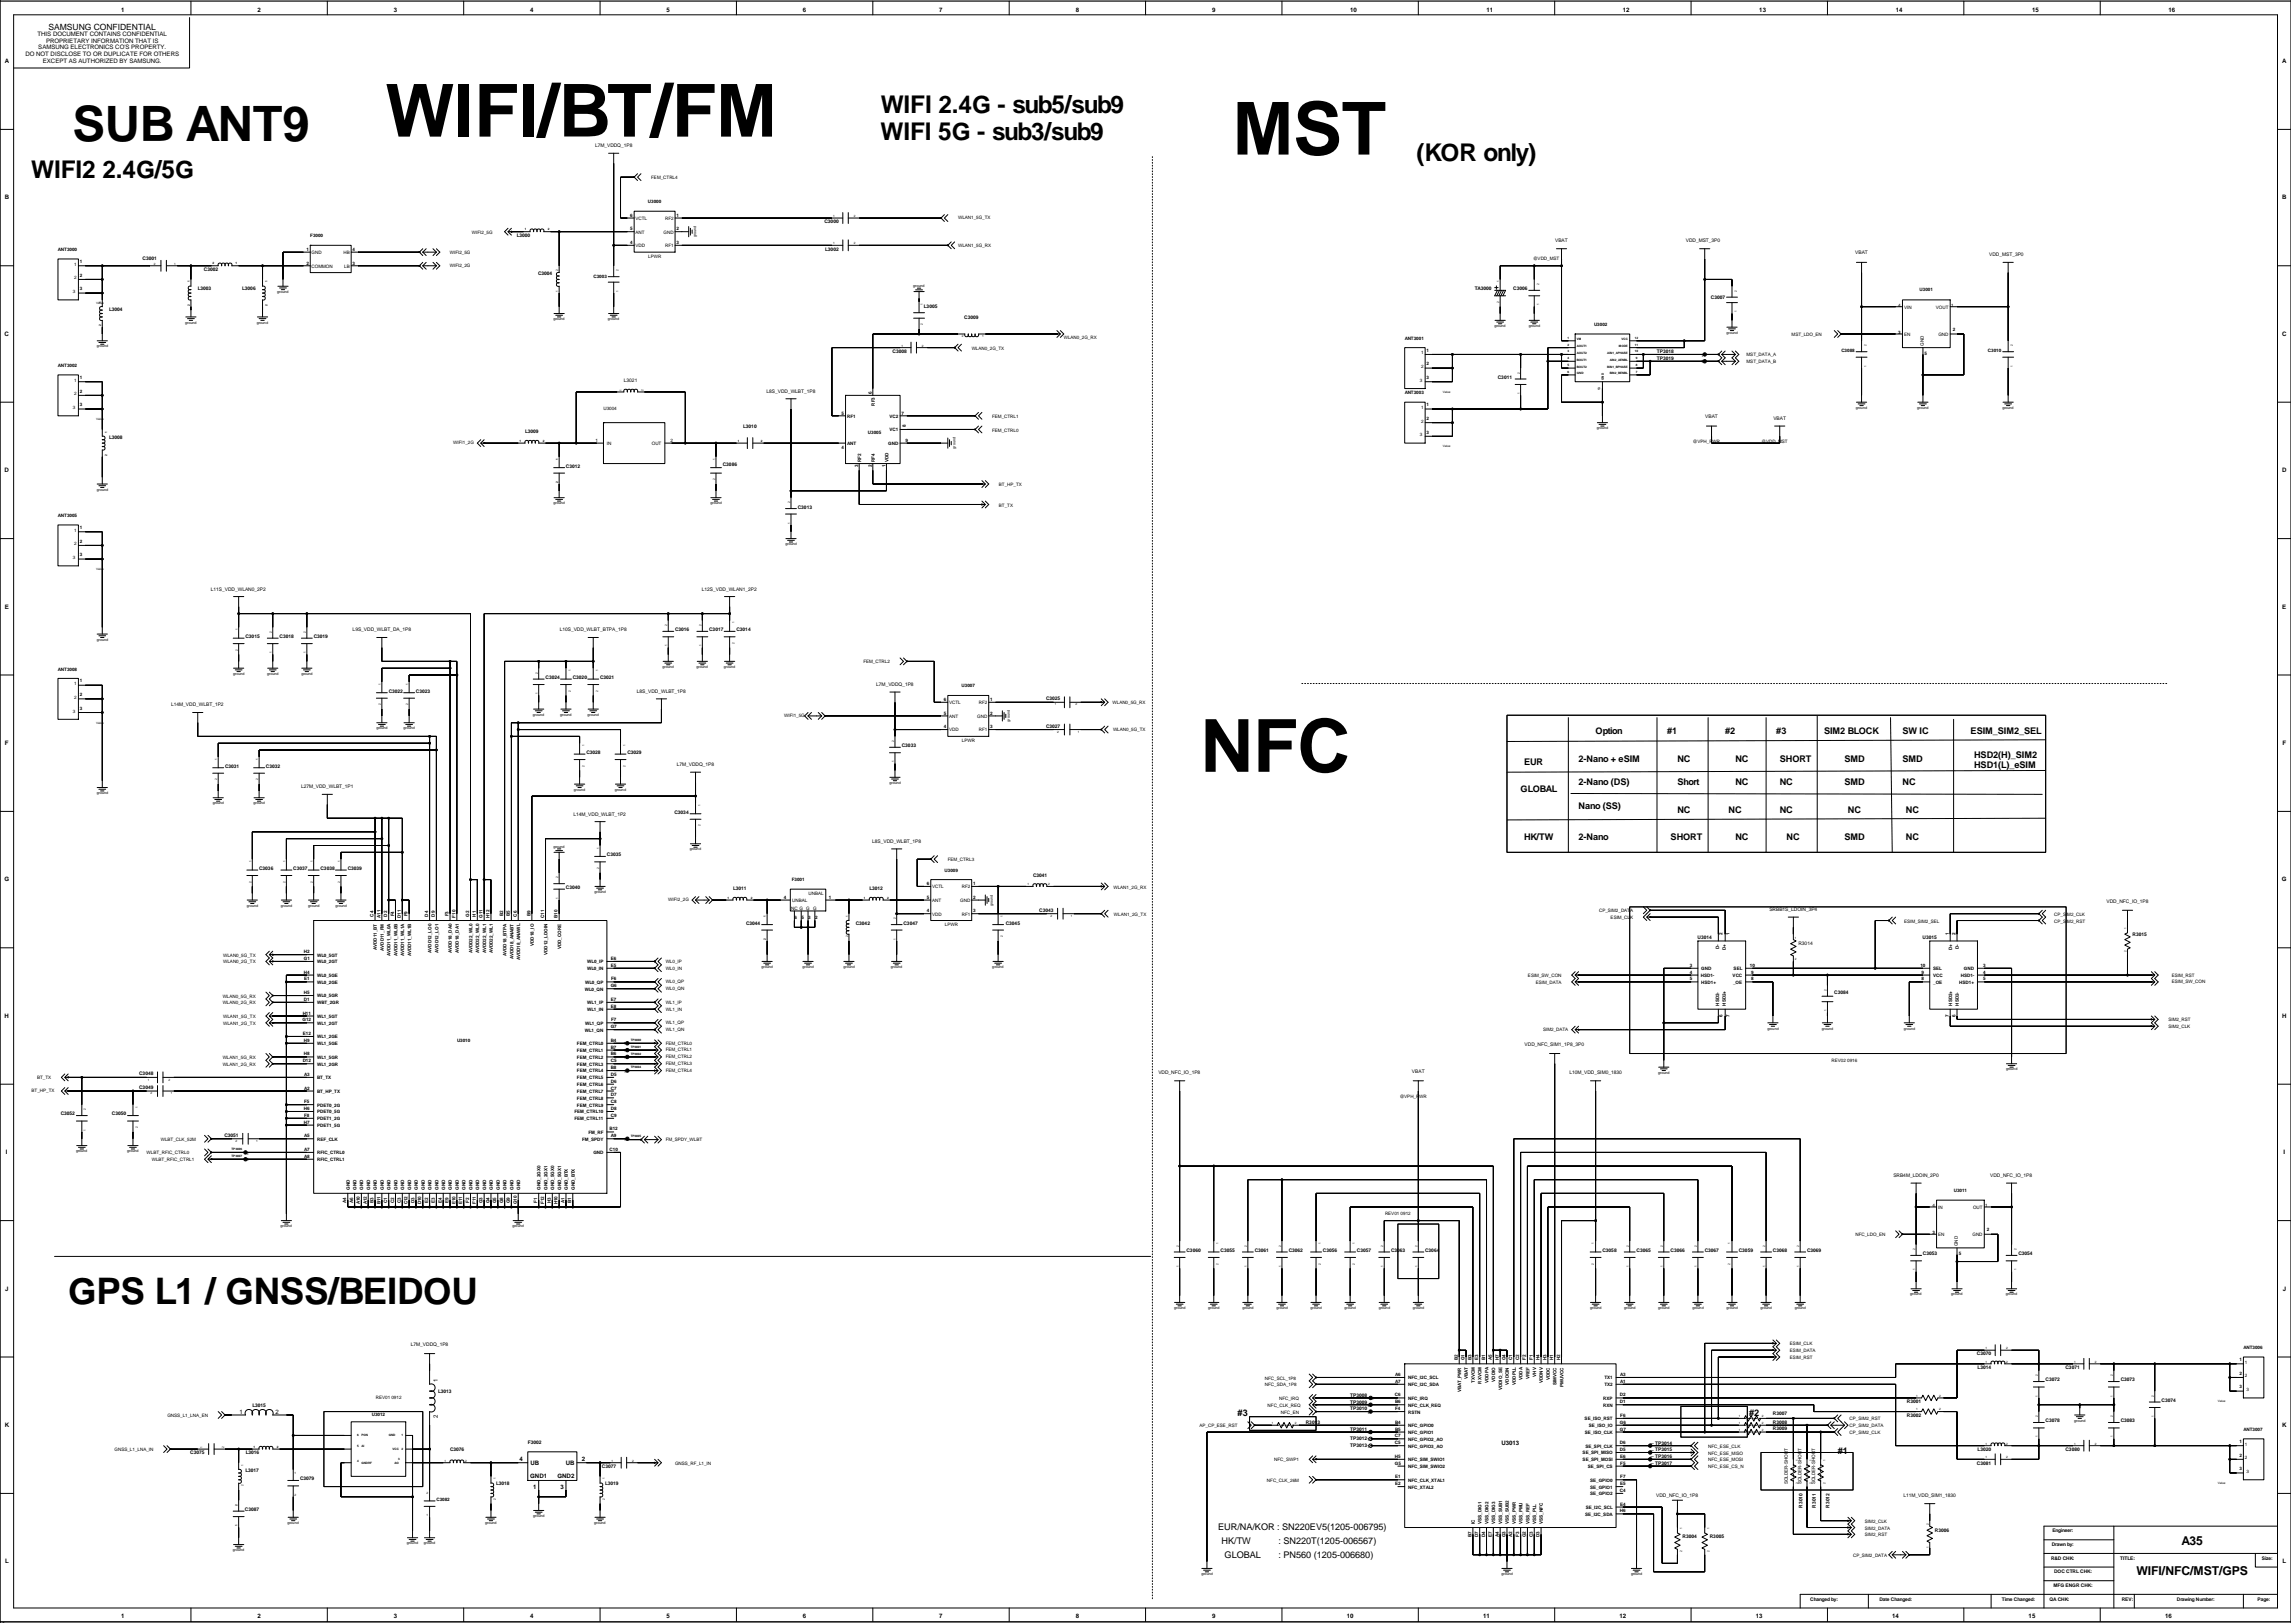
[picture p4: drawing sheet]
<svg xmlns="http://www.w3.org/2000/svg" width="1706mm" height="1209mm" viewBox="0 0 1706 1209" stroke-linecap="round" stroke-linejoin="round" font-family="sans-serif">
<defs><g id="words">
<g font-size="54.5">
<text x="287" y="102">WIFI/BT/FM</text>
<text x="918" y="115">MST</text>
<text x="894" y="575">NFC</text>
</g>
<text font-size="36.4" x="54" y="105">SUB ANT9</text>
<text font-size="27.3" x="51" y="971">GPS L1 / GNSS/BEIDOU</text>
<g font-size="18.2">
<text x="656" y="84">WIFI 2.4G - sub5/sub9</text>
<text x="656" y="104">WIFI 5G - sub3/sub9</text>
<text x="1055" y="120">(KOR only)</text>
<text x="23" y="132">WIFI2 2.4G/5G</text>
</g>
<g font-size="9.1">
<text x="1625" y="1150">A35</text>
<text x="1591" y="1173">WIFI/NFC/MST/GPS</text>
</g>
<text font-size="8.5" fill="#00f" x="0" y="1209">.</text>
<g font-size="6.8">
<text x="1188" y="547">Option</text>
<text x="1242" y="547">#1</text>
<text x="1285" y="547">#2</text>
<text x="1323" y="547">#3</text>
<text x="1359" y="547">SIM2 BLOCK</text>
<text x="1417" y="547">SW IC</text>
<text x="1468" y="547">ESIM_SIM2_SEL</text>
<text x="1135" y="570">EUR</text>
<text x="1176" y="567">2-Nano + eSIM</text>
<text x="1249" y="567">NC</text>
<text x="1293" y="567">NC</text>
<text x="1326" y="567">SHORT</text>
<text x="1374" y="567">SMD</text>
<text x="1417" y="567">SMD</text>
<text x="1470" y="565">HSD2(H)_SIM2</text>
<text x="1470" y="572">HSD1(L)_eSIM</text>
<text x="1176" y="585">2-Nano (DS)</text>
<text x="1249" y="585">Short</text>
<text x="1293" y="585">NC</text>
<text x="1326" y="585">NC</text>
<text x="1374" y="585">SMD</text>
<text x="1417" y="585">NC</text>
<text x="1133" y="590">GLOBAL</text>
<text x="1176" y="603">Nano (SS)</text>
<text x="1249" y="605">NC</text>
<text x="1287" y="605">NC</text>
<text x="1326" y="605">NC</text>
<text x="1376" y="605">NC</text>
<text x="1420" y="605">NC</text>
<text x="1135" y="626">HK/TW</text>
<text x="1176" y="626">2-Nano</text>
<text x="1244" y="626">SHORT</text>
<text x="1293" y="626">NC</text>
<text x="1331" y="626">NC</text>
<text x="1374" y="626">SMD</text>
<text x="1420" y="626">NC</text>
<text x="922" y="1055">#3</text>
<text x="1303" y="1055">#2</text>
<text x="1369" y="1083">#1</text>
<text x="907" y="1140">EUR/NA/KOR : SN220EV5(1205-006795)</text>
<text x="910" y="1150">HK/TW</text>
<text x="952" y="1150">: SN220T(1205-006567)</text>
<text x="912" y="1160">GLOBAL</text>
<text x="952" y="1160">: PN560 (1205-006680)</text>
</g>
<text font-size="6.4" x="36" y="22">SAMSUNG CONFIDENTIAL</text>
<g font-size="4.5">
<text x="90" y="9">1</text>
<text x="192" y="9">2</text>
<text x="293" y="9">3</text>
<text x="395" y="9">4</text>
<text x="496" y="9">5</text>
<text x="598" y="9">6</text>
<text x="700" y="9">7</text>
<text x="801" y="9">8</text>
<text x="903" y="9">9</text>
<text x="1006" y="9">10</text>
<text x="1107" y="9">11</text>
<text x="1209" y="9">12</text>
<text x="1310" y="9">13</text>
<text x="1412" y="9">14</text>
<text x="1514" y="9">15</text>
<text x="1615" y="9">16</text>
<text x="28" y="27">THIS DOCUMENT CONTAINS CONFIDENTIAL</text>
<text x="34" y="32">PROPRIETARY INFORMATION THAT IS</text>
<text x="19" y="42">DO NOT DISCLOSE TO OR DUPLICATE FOR OTHERS</text>
<text x="29" y="37">SAMSUNG ELECTRONICS CO'S PROPERTY.</text>
<text x="4" y="47">A</text>
<text x="32" y="47">EXCEPT AS AUTHORIZED BY SAMSUNG.</text>
<text x="1700" y="47">A</text>
<text x="4" y="148">B</text>
<text x="1700" y="148">B</text>
<text x="3" y="250">C</text>
<text x="1700" y="250">C</text>
<text x="3" y="352">D</text>
<text x="1700" y="352">D</text>
<text x="4" y="453">E</text>
<text x="1700" y="453">E</text>
<text x="4" y="555">F</text>
<text x="1700" y="555">F</text>
<text x="3" y="656">G</text>
<text x="1700" y="656">G</text>
<text x="3" y="758">H</text>
<text x="1700" y="758">H</text>
<text x="4" y="860">I</text>
<text x="1701" y="860">I</text>
<text x="4" y="961">J</text>
<text x="1700" y="961">J</text>
<text x="326" y="1029" transform="rotate(-90 326 1029)">1</text>
<text x="178" y="1053">1</text>
<text x="205" y="1053">2</text>
<text x="326" y="1056" transform="rotate(-90 326 1056)">2</text>
<text x="4" y="1063">K</text>
<text x="1700" y="1063">K</text>
<text x="1118" y="1076">U3013</text>
<text x="387" y="1088">4</text>
<text x="395" y="1091">UB</text>
<text x="421" y="1091">UB</text>
<text x="433" y="1088">2</text>
<text x="395" y="1101">GND1</text>
<text x="415" y="1101">GND2</text>
<text x="397" y="1109">1</text>
<text x="417" y="1109">3</text>
<text x="4" y="1164">L</text>
<text x="1700" y="1164">L</text>
<text x="90" y="1205">1</text>
<text x="192" y="1205">2</text>
<text x="293" y="1205">3</text>
<text x="395" y="1205">4</text>
<text x="496" y="1205">5</text>
<text x="598" y="1205">6</text>
<text x="700" y="1205">7</text>
<text x="801" y="1205">8</text>
<text x="903" y="1205">9</text>
<text x="1003" y="1205">10</text>
<text x="1105" y="1205">11</text>
<text x="1206" y="1205">12</text>
<text x="1308" y="1205">13</text>
<text x="1409" y="1205">14</text>
<text x="1511" y="1205">15</text>
<text x="1613" y="1205">16</text>
</g>
<g font-size="3.6">
<text x="443" y="110">L7M_VDDQ_1P8</text>
<text x="614" y="166">C3000</text>
<text x="385" y="176">L3000</text>
<text x="1158" y="180">VBAT</text>
<text x="1256" y="180">VDD_MST_3P0</text>
<text x="615" y="187">L3002</text>
<text x="1382" y="189">VBAT</text>
<text x="1482" y="191">VDD_MST_3P0</text>
<text x="106" y="194">C3001</text>
<text x="152" y="202">C3002</text>
<text x="401" y="205">C3004</text>
<text x="147" y="216">L3003</text>
<text x="180" y="216">L3006</text>
<text x="1098" y="216">TA3000</text>
<text x="1127" y="216">C3006</text>
<text x="1274" y="222">C3007</text>
<text x="81" y="231">L3004</text>
<text x="688" y="229">L3005</text>
<text x="718" y="238">C3009</text>
<text x="665" y="263">C3008</text>
<text x="1234" y="263">TP3018</text>
<text x="1234" y="268">TP3019</text>
<text x="465" y="285">L3021</text>
<text x="1116" y="282">C3011</text>
<text x="571" y="292">L8S_VDD_WLBT_1P8</text>
<text x="1270" y="311">VBAT</text>
<text x="1321" y="313">VBAT</text>
<text x="391" y="323">L3009</text>
<text x="554" y="319">L3010</text>
<text x="81" y="327">L3008</text>
<text x="538" y="347">C3086</text>
<text x="422" y="348">C3012</text>
<text x="594" y="379">C3013</text>
<text x="157" y="440">L11S_VDD_WLAN0_2P2</text>
<text x="523" y="440">L12S_VDD_WLAN1_2P2</text>
<text x="263" y="470">L9S_VDD_WLBT_DA_1P8</text>
<text x="417" y="470">L10S_VDD_WLBT_BTPA_1P8</text>
<text x="503" y="470">C3016</text>
<text x="528" y="470">C3017</text>
<text x="549" y="470">C3014</text>
<text x="183" y="475">C3015</text>
<text x="208" y="475">C3018</text>
<text x="234" y="475">C3019</text>
<text x="406" y="506">C3024</text>
<text x="427" y="506">C3020</text>
<text x="447" y="506">C3021</text>
<text x="289" y="516">C3022</text>
<text x="310" y="516">C3023</text>
<text x="474" y="516">L8S_VDD_WLBT_1P8</text>
<text x="653" y="511">L7M_VDDQ_1P8</text>
<text x="779" y="522">C3025</text>
<text x="127" y="526">L14M_VDD_WLBT_1P2</text>
<text x="779" y="542">C3027</text>
<text x="672" y="556">C3033</text>
<text x="437" y="562">C3028</text>
<text x="467" y="562">C3029</text>
<text x="168" y="572">C3031</text>
<text x="198" y="572">C3032</text>
<text x="504" y="571">L7M_VDDQ_1P8</text>
<text x="224" y="587">L27M_VDD_WLBT_1P1</text>
<text x="502" y="606">C3034</text>
<text x="427" y="607">L14M_VDD_WLBT_1P2</text>
<text x="650" y="628">L8S_VDD_WLBT_1P8</text>
<text x="452" y="638">C3035</text>
<text x="193" y="648">C3036</text>
<text x="218" y="648">C3037</text>
<text x="239" y="648">C3038</text>
<text x="259" y="648">C3039</text>
<text x="769" y="653">C3041</text>
<text x="422" y="662">C3040</text>
<text x="546" y="663">L3011</text>
<text x="648" y="663">L3012</text>
<text x="1569" y="672">VDD_NFC_IO_1P8</text>
<text x="774" y="679">C3043</text>
<text x="1318" y="678">SRBB1S_LDOIN_3P4</text>
<text x="556" y="688">C3044</text>
<text x="637" y="688">C3042</text>
<text x="673" y="688">C3047</text>
<text x="749" y="688">C3045</text>
<text x="1264" y="699">U3014</text>
<text x="1432" y="699">U3015</text>
<text x="1588" y="697">R3015</text>
<text x="1340" y="704">R3014</text>
<text x="1366" y="741">C3084</text>
<text x="1136" y="779">VDD_NFC_SIM1_1P8_3P0</text>
<text x="104" y="801">C3048</text>
<text x="863" y="800">VDD_NFC_IO_1P8</text>
<text x="1052" y="799">VBAT</text>
<text x="1169" y="800">L10M_VDD_SIM0_1830</text>
<text x="104" y="811">C3049</text>
<text x="45" y="831">C3052</text>
<text x="83" y="831">C3050</text>
<text x="167" y="847">C3051</text>
<text x="1410" y="876">SRB4M_LDOIN_2P0</text>
<text x="1482" y="876">VDD_NFC_IO_1P8</text>
<text x="884" y="932">C3060</text>
<text x="909" y="932">C3055</text>
<text x="935" y="932">C3061</text>
<text x="960" y="932">C3062</text>
<text x="985" y="932">C3056</text>
<text x="1011" y="932">C3057</text>
<text x="1036" y="932">C3063</text>
<text x="1061" y="932">C3064</text>
<text x="1194" y="932">C3058</text>
<text x="1219" y="932">C3065</text>
<text x="1244" y="932">C3066</text>
<text x="1270" y="932">C3067</text>
<text x="1295" y="932">C3059</text>
<text x="1320" y="932">C3068</text>
<text x="1346" y="932">C3069</text>
<text x="1432" y="935">C3053</text>
<text x="1503" y="935">C3054</text>
<text x="306" y="1002">L7M_VDDQ_1P8</text>
<text x="1472" y="1009">C3070</text>
<text x="1473" y="1020">L3014</text>
<text x="1538" y="1020">C3071</text>
<text x="1524" y="1029">C3072</text>
<text x="1580" y="1029">C3073</text>
<text x="326" y="1038">L3013</text>
<text x="1006" y="1040">TP3008</text>
<text x="1610" y="1044">C3074</text>
<text x="188" y="1048">L3015</text>
<text x="1006" y="1045">TP3009</text>
<text x="1420" y="1045">R3001</text>
<text x="1006" y="1050">TP3010</text>
<text x="1320" y="1054">R3007</text>
<text x="1420" y="1055">R3002</text>
<text x="973" y="1060">R3013</text>
<text x="1320" y="1060">R3008</text>
<text x="1524" y="1059">C3078</text>
<text x="1580" y="1059">C3083</text>
<text x="1006" y="1066">TP3011</text>
<text x="1320" y="1065">R3009</text>
<text x="1006" y="1073">TP30121</text>
<text x="393" y="1076">F3002</text>
<text x="1006" y="1078">TP30131</text>
<text x="1233" y="1076">TP3014</text>
<text x="142" y="1083">C3075</text>
<text x="183" y="1083">L3016</text>
<text x="335" y="1081">C3076</text>
<text x="1233" y="1086">TP3016</text>
<text x="1233" y="1081">TP3015</text>
<text x="1473" y="1080">L3020</text>
<text x="1538" y="1080">C3080</text>
<text x="1233" y="1091">TP3017</text>
<text x="1472" y="1091">C3081</text>
<text x="183" y="1096">L3017</text>
<text x="448" y="1093">C3077</text>
<text x="223" y="1102">C3079</text>
<text x="369" y="1106">L3018</text>
<text x="451" y="1106">L3019</text>
<text x="1234" y="1115">VDD_NFC_IO_1P8</text>
<text x="1418" y="1115">L11M_VDD_SIM1_1830</text>
<text x="182" y="1126">C3087</text>
<text x="1342" y="1123" transform="rotate(-90 1342 1123)">R3010</text>
<text x="1353" y="1123" transform="rotate(-90 1353 1123)">R3011</text>
<text x="1363" y="1123" transform="rotate(-90 1363 1123)">R3012</text>
<text x="1253" y="1146">R3004</text>
<text x="1274" y="1146">R3005</text>
<text x="1441" y="1140">R3006</text>
<text x="1529" y="1141">Engineer:</text>
<text x="1528" y="1151">Drawn by:</text>
<text x="1528" y="1161">R&amp;D CHK:</text>
<text x="1579" y="1161">TITLE:</text>
<text x="1685" y="1161">Size:</text>
<text x="1530" y="1172">DOC CTRL CHK:</text>
<text x="1529" y="1182">MFG ENGR CHK:</text>
<text x="1348" y="1192">Changed by:</text>
<text x="1400" y="1192">Date Changed:</text>
<text x="1491" y="1192">Time Changed:</text>
<text x="1526" y="1192">QA CHK:</text>
<text x="1580" y="1192">REV:</text>
<text x="1621" y="1192">Drawing Number:</text>
<text x="1681" y="1192">Page:</text>
</g>
<g font-size="3.4">
<text x="485" y="133">FEM_CTRL4</text>
<text x="483" y="151">U3000</text>
<text x="469" y="161">6</text>
<text x="504" y="161">1</text>
<text x="473" y="164">VCTL</text>
<text x="495" y="164">RF2</text>
<text x="714" y="163">WLAN1_5G_TX</text>
<text x="469" y="172">5</text>
<text x="473" y="174">ANT</text>
<text x="494" y="174">GND</text>
<text x="504" y="172">2</text>
<text x="231" y="177">F3000</text>
<text x="352" y="174">WIFI2_5G</text>
<text x="469" y="182">4</text>
<text x="473" y="184">VDD</text>
<text x="495" y="184">RF1</text>
<text x="504" y="182">3</text>
<text x="714" y="184">WLAN1_5G_RX</text>
<text x="43" y="187">ANT3000</text>
<text x="228" y="187">1</text>
<text x="232" y="189">GND</text>
<text x="256" y="189">HB</text>
<text x="263" y="187">4</text>
<text x="335" y="189">WIFI2_5G</text>
<text x="483" y="192">LPWR</text>
<text x="55" y="198">1</text>
<text x="59" y="196">1</text>
<text x="228" y="197">2</text>
<text x="263" y="197">3</text>
<text x="1142" y="194">@VDD_MST</text>
<text x="232" y="199">COMMON</text>
<text x="256" y="199">LB</text>
<text x="335" y="199">WIFI2_2G</text>
<text x="55" y="208">2</text>
<text x="59" y="206">2</text>
<text x="442" y="207">C3003</text>
<text x="54" y="218">3</text>
<text x="59" y="216">3</text>
<text x="1430" y="217">U3001</text>
<text x="1414" y="228">4</text>
<text x="1418" y="230">VIN</text>
<text x="1442" y="230">VOUT</text>
<text x="1453" y="228">1</text>
<text x="1187" y="243">U3002</text>
<text x="1334" y="250">MST_LDO_EN</text>
<text x="1414" y="249">3</text>
<text x="1418" y="250">EN</text>
<text x="1444" y="250">GND</text>
<text x="1454" y="246">2</text>
<text x="792" y="253">WLAN0_2G_RX</text>
<text x="1046" y="253">ANT3001</text>
<text x="1433" y="258" transform="rotate(-90 1433 258)">GND</text>
<text x="724" y="260">WLAN0_2G_TX</text>
<text x="1058" y="264">1</text>
<text x="1062" y="262">1</text>
<text x="1371" y="262">C3088</text>
<text x="1481" y="262">C3010</text>
<text x="1267" y="266">1</text>
<text x="1301" y="265">MST_DATA_A</text>
<text x="1434" y="264">5</text>
<text x="43" y="273">ANT3002</text>
<text x="1058" y="274">2</text>
<text x="1062" y="272">2</text>
<text x="1267" y="271">1</text>
<text x="1301" y="271">MST_DATA_B</text>
<text x="55" y="284">1</text>
<text x="59" y="282">1</text>
<text x="1057" y="284">3</text>
<text x="1062" y="282">3</text>
<text x="59" y="292">2</text>
<text x="649" y="293" transform="rotate(-90 649 293)">6</text>
<text x="1046" y="294">ANT3003</text>
<text x="55" y="294">2</text>
<text x="54" y="305">3</text>
<text x="59" y="303">3</text>
<text x="449" y="306">U3004</text>
<text x="652" y="302" transform="rotate(-90 652 302)">RF3</text>
<text x="1058" y="305">1</text>
<text x="1062" y="303">1</text>
<text x="627" y="309">5</text>
<text x="631" y="311">RF1</text>
<text x="663" y="311">VC2</text>
<text x="671" y="309">7</text>
<text x="739" y="311">FEM_CTRL1</text>
<text x="675" y="318" transform="rotate(-90 675 318)">8</text>
<text x="1058" y="315">2</text>
<text x="1062" y="313">2</text>
<text x="646" y="323">U3005</text>
<text x="663" y="321">VC1</text>
<text x="739" y="321">FEM_CTRL0</text>
<text x="1062" y="323">3</text>
<text x="443" y="329">1</text>
<text x="499" y="329">2</text>
<text x="675" y="329">9</text>
<text x="1057" y="325">3</text>
<text x="1261" y="330">@VPH_PWR</text>
<text x="1312" y="330">@VDD_MST</text>
<text x="338" y="331">WIFI1_2G</text>
<text x="452" y="331">IN</text>
<text x="486" y="331">OUT</text>
<text x="627" y="334">4</text>
<text x="631" y="331">ANT</text>
<text x="662" y="331">GND</text>
<text x="641" y="344" transform="rotate(-90 641 344)">RF2</text>
<text x="652" y="344" transform="rotate(-90 652 344)">RF4</text>
<text x="662" y="344" transform="rotate(-90 662 344)">VDD</text>
<text x="639" y="348" transform="rotate(-90 639 348)">3</text>
<text x="649" y="348" transform="rotate(-90 649 348)">2</text>
<text x="659" y="348" transform="rotate(-90 659 348)">1</text>
<text x="744" y="362">BT_HP_TX</text>
<text x="744" y="377">BT_TX</text>
<text x="43" y="385">ANT3005</text>
<text x="55" y="396">1</text>
<text x="59" y="394">1</text>
<text x="55" y="406">2</text>
<text x="59" y="404">2</text>
<text x="54" y="416">3</text>
<text x="59" y="414">3</text>
<text x="643" y="494">FEM_CTRL2</text>
<text x="43" y="499">ANT3008</text>
<text x="59" y="508">1</text>
<text x="55" y="510">1</text>
<text x="716" y="512">U3007</text>
<text x="55" y="520">2</text>
<text x="59" y="518">2</text>
<text x="703" y="522">6</text>
<text x="707" y="524">VCTL</text>
<text x="729" y="524">RF2</text>
<text x="737" y="522">1</text>
<text x="829" y="524">WLAN0_5G_RX</text>
<text x="54" y="531">3</text>
<text x="59" y="529">3</text>
<text x="703" y="532">5</text>
<text x="737" y="532">2</text>
<text x="584" y="534">WIFI1_5G</text>
<text x="707" y="535">ANT</text>
<text x="728" y="535">GND</text>
<text x="703" y="542">4</text>
<text x="707" y="545">VDD</text>
<text x="729" y="545">RF1</text>
<text x="737" y="542">3</text>
<text x="829" y="544">WLAN0_5G_TX</text>
<text x="717" y="553">LPWR</text>
<text x="706" y="641">FEM_CTRL3</text>
<text x="704" y="649">U3009</text>
<text x="590" y="656">F3001</text>
<text x="690" y="659">6</text>
<text x="725" y="659">1</text>
<text x="694" y="662">VCTL</text>
<text x="716" y="662">RF2</text>
<text x="829" y="662">WLAN1_2G_RX</text>
<text x="498" y="671">WIFI2_2G</text>
<text x="584" y="669">4</text>
<text x="590" y="672">UNBAL</text>
<text x="602" y="666">UNBAL</text>
<text x="617" y="669">1</text>
<text x="690" y="669">5</text>
<text x="694" y="672">ANT</text>
<text x="715" y="672">GND</text>
<text x="725" y="669">2</text>
<text x="589" y="678">NC G</text>
<text x="601" y="678">G</text>
<text x="606" y="678">G</text>
<text x="278" y="683" transform="rotate(-90 278 683)">C4</text>
<text x="283" y="683" transform="rotate(-90 283 683)">A11</text>
<text x="288" y="683" transform="rotate(-90 288 683)">D2</text>
<text x="293" y="682" transform="rotate(-90 293 682)">F4</text>
<text x="299" y="684" transform="rotate(-90 299 684)">D11</text>
<text x="304" y="682" transform="rotate(-90 304 682)">F9</text>
<text x="319" y="683" transform="rotate(-90 319 683)">D4</text>
<text x="324" y="683" transform="rotate(-90 324 683)">D9</text>
<text x="334" y="682" transform="rotate(-90 334 682)">F3</text>
<text x="339" y="683" transform="rotate(-90 339 683)">F10</text>
<text x="349" y="683" transform="rotate(-90 349 683)">G2</text>
<text x="354" y="683" transform="rotate(-90 354 683)">H1</text>
<text x="359" y="684" transform="rotate(-90 359 684)">G11</text>
<text x="365" y="684" transform="rotate(-90 365 684)">H12</text>
<text x="375" y="682" transform="rotate(-90 375 682)">B2</text>
<text x="380" y="682" transform="rotate(-90 380 682)">B5</text>
<text x="385" y="683" transform="rotate(-90 385 683)">C6</text>
<text x="395" y="682" transform="rotate(-90 395 682)">B9</text>
<text x="405" y="684" transform="rotate(-90 405 684)">C11</text>
<text x="415" y="683" transform="rotate(-90 415 683)">B10</text>
<text x="690" y="679">4</text>
<text x="694" y="682">VDD</text>
<text x="716" y="682">RF1</text>
<text x="725" y="679">3</text>
<text x="830" y="682">WLAN1_2G_TX</text>
<text x="1191" y="679">CP_SIM2_DATA</text>
<text x="1530" y="682">CP_SIM2_CLK</text>
<text x="592" y="685">6</text>
<text x="597" y="685">5</text>
<text x="602" y="685">3</text>
<text x="607" y="685">2</text>
<text x="704" y="690">LPWR</text>
<text x="1200" y="684">ESIM_CLK</text>
<text x="1418" y="687">ESIM_SIM2_SEL</text>
<text x="1530" y="687">CP_SIM2_RST</text>
<text x="1283" y="697" transform="rotate(-90 1283 697)">2</text>
<text x="1288" y="697" transform="rotate(-90 1288 697)">1</text>
<text x="1451" y="697" transform="rotate(-90 1451 697)">1</text>
<text x="1457" y="697" transform="rotate(-90 1457 697)">2</text>
<text x="281" y="707" transform="rotate(-90 281 707)">AVDD11_BT</text>
<text x="286" y="708" transform="rotate(-90 286 708)">AVDD11_FM</text>
<text x="398" y="704" transform="rotate(-90 398 704)">VDD18_IO</text>
<text x="418" y="707" transform="rotate(-90 418 707)">VDD_CORE</text>
<text x="1280" y="707" transform="rotate(-90 1280 707)">D-</text>
<text x="1286" y="708" transform="rotate(-90 1286 708)">D+</text>
<text x="1454" y="708" transform="rotate(-90 1454 708)">D+</text>
<text x="1459" y="707" transform="rotate(-90 1459 707)">D-</text>
<text x="166" y="712">WLAN0_5G_TX</text>
<text x="226" y="710">H2</text>
<text x="236" y="712">WL0_5GT</text>
<text x="291" y="712" transform="rotate(-90 291 712)">AVDD11_WL0A</text>
<text x="296" y="712" transform="rotate(-90 296 712)">AVDD11_WL0B</text>
<text x="301" y="712" transform="rotate(-90 301 712)">AVDD11_WL1A</text>
<text x="306" y="712" transform="rotate(-90 306 712)">AVDD11_WL1B</text>
<text x="321" y="709" transform="rotate(-90 321 709)">AVDD12_LO0</text>
<text x="326" y="709" transform="rotate(-90 326 709)">AVDD12_LO1</text>
<text x="337" y="710" transform="rotate(-90 337 710)">AVDD18_DA0</text>
<text x="342" y="710" transform="rotate(-90 342 710)">AVDD18_DA1</text>
<text x="352" y="710" transform="rotate(-90 352 710)">AVDD22_WL0</text>
<text x="357" y="710" transform="rotate(-90 357 710)">AVDD22_WL0</text>
<text x="362" y="710" transform="rotate(-90 362 710)">AVDD22_WL1</text>
<text x="367" y="710" transform="rotate(-90 367 710)">AVDD22_WL1</text>
<text x="377" y="712" transform="rotate(-90 377 712)">AVDD18_BTPA</text>
<text x="408" y="711" transform="rotate(-90 408 711)">VDD12_LDOIN</text>
<text x="166" y="717">WLAN0_2G_TX</text>
<text x="226" y="715">G1</text>
<text x="236" y="717">WL0_2GT</text>
<text x="382" y="714" transform="rotate(-90 382 714)">AVDD18_ANABT</text>
<text x="387" y="715" transform="rotate(-90 387 715)">AVDD18_ANAWL</text>
<text x="437" y="717">WL0_IP</text>
<text x="455" y="720">E5</text>
<text x="455" y="715">E6</text>
<text x="496" y="717">WL0_IP</text>
<text x="1259" y="720">3</text>
<text x="1303" y="720">10</text>
<text x="1430" y="720">10</text>
<text x="1477" y="720">3</text>
<text x="226" y="725">H4</text>
<text x="437" y="722">WL0_IN</text>
<text x="496" y="722">WL0_IN</text>
<text x="1259" y="725">4</text>
<text x="1267" y="722">GND</text>
<text x="1291" y="722">SEL</text>
<text x="1304" y="725">9</text>
<text x="1431" y="725">9</text>
<text x="1440" y="722">SEL</text>
<text x="1463" y="722">GND</text>
<text x="1477" y="725">4</text>
<text x="226" y="730">E1</text>
<text x="236" y="728">WL0_5GE</text>
<text x="455" y="730">F6</text>
<text x="1138" y="728">ESIM_SW_CON</text>
<text x="1259" y="730">5</text>
<text x="1267" y="728">HSD1-</text>
<text x="1291" y="728">VCC</text>
<text x="1304" y="730">8</text>
<text x="1431" y="730">8</text>
<text x="1440" y="728">VCC</text>
<text x="1460" y="728">HSD1-</text>
<text x="1477" y="730">5</text>
<text x="1618" y="728">ESIM_RST</text>
<text x="236" y="733">WL0_2GE</text>
<text x="436" y="738">WL0_QN</text>
<text x="436" y="733">WL0_QP</text>
<text x="455" y="735">G6</text>
<text x="496" y="732">WL0_QP</text>
<text x="496" y="737">WL0_QN</text>
<text x="1144" y="733">ESIM_DATA</text>
<text x="1267" y="733">HSD1+</text>
<text x="1291" y="733">_OE</text>
<text x="1440" y="733">_OE</text>
<text x="1459" y="733">HSD1+</text>
<text x="1618" y="732">ESIM_SW_CON</text>
<text x="166" y="743">WLAN0_5G_RX</text>
<text x="226" y="740">H5</text>
<text x="236" y="743">WL0_5GR</text>
<text x="166" y="748">WLAN0_2G_RX</text>
<text x="226" y="745">D1</text>
<text x="236" y="748">WBT_2GR</text>
<text x="437" y="748">WL1_IP</text>
<text x="455" y="745">E7</text>
<text x="496" y="747">WL1_IP</text>
<text x="1280" y="749" transform="rotate(-90 1280 749)">HSD2-</text>
<text x="1286" y="749" transform="rotate(-90 1286 749)">HSD2+</text>
<text x="1454" y="749" transform="rotate(-90 1454 749)">HSD2+</text>
<text x="1459" y="749" transform="rotate(-90 1459 749)">HSD2-</text>
<text x="225" y="755">H11</text>
<text x="437" y="753">WL1_IN</text>
<text x="455" y="750">E8</text>
<text x="496" y="753">WL1_IN</text>
<text x="166" y="758">WLAN1_5G_TX</text>
<text x="225" y="761">G12</text>
<text x="236" y="758">WL1_5GT</text>
<text x="455" y="761">F7</text>
<text x="1283" y="758" transform="rotate(-90 1283 758)">6</text>
<text x="1288" y="758" transform="rotate(-90 1288 758)">7</text>
<text x="1451" y="758" transform="rotate(-90 1451 758)">7</text>
<text x="1457" y="758" transform="rotate(-90 1457 758)">6</text>
<text x="1615" y="761">SIM2_RST</text>
<text x="166" y="763">WLAN1_2G_TX</text>
<text x="236" y="763">WL1_2GT</text>
<text x="436" y="763">WL1_QP</text>
<text x="455" y="766">G7</text>
<text x="496" y="763">WL1_QP</text>
<text x="496" y="768">WL1_QN</text>
<text x="1149" y="768">SIM2_DATA</text>
<text x="1615" y="766">SIM2_CLK</text>
<text x="226" y="771">E12</text>
<text x="236" y="773">WL1_2GE</text>
<text x="436" y="768">WL1_QN</text>
<text x="226" y="776">H9</text>
<text x="236" y="778">WL1_5GE</text>
<text x="340" y="776">U3010</text>
<text x="430" y="778">FEM_CTRL0</text>
<text x="455" y="776">B4</text>
<text x="465" y="778">1</text>
<text x="496" y="778">FEM_CTRL0</text>
<text x="226" y="786">H8</text>
<text x="430" y="783">FEM_CTRL1</text>
<text x="455" y="786">B6</text>
<text x="455" y="781">B7</text>
<text x="465" y="784">1</text>
<text x="496" y="783">FEM_CTRL1</text>
<text x="166" y="789">WLAN1_5G_RX</text>
<text x="225" y="791">D12</text>
<text x="236" y="789">WL1_5GR</text>
<text x="430" y="789">FEM_CTRL2</text>
<text x="455" y="791">C5</text>
<text x="465" y="789">1</text>
<text x="496" y="788">FEM_CTRL2</text>
<text x="1364" y="791">REV02 0916</text>
<text x="166" y="794">WLAN1_2G_RX</text>
<text x="236" y="794">WL1_2GR</text>
<text x="430" y="794">FEM_CTRL3</text>
<text x="455" y="796">B8</text>
<text x="496" y="793">FEM_CTRL3</text>
<text x="28" y="804">BT_TX</text>
<text x="226" y="801">A3</text>
<text x="236" y="804">BT_TX</text>
<text x="430" y="804">FEM_CTRL5</text>
<text x="430" y="799">FEM_CTRL4</text>
<text x="455" y="801">D5</text>
<text x="465" y="799">1</text>
<text x="496" y="798">FEM_CTRL4</text>
<text x="430" y="809">FEM_CTRL6</text>
<text x="455" y="806">D6</text>
<text x="24" y="813">BT_HP_TX</text>
<text x="226" y="811">A2</text>
<text x="236" y="814">BT_HP_TX</text>
<text x="430" y="814">FEM_CTRL7</text>
<text x="455" y="811">C7</text>
<text x="227" y="822">F5</text>
<text x="430" y="819">FEM_CTRL8</text>
<text x="455" y="822">C8</text>
<text x="455" y="816">D7</text>
<text x="1043" y="817">@VPH_PWR</text>
<text x="226" y="827">H6</text>
<text x="236" y="824">PDET0_2G</text>
<text x="430" y="824">FEM_CTRL9</text>
<text x="455" y="827">D8</text>
<text x="227" y="832">F8</text>
<text x="236" y="829">PDET0_5G</text>
<text x="428" y="829">FEM_CTRL10</text>
<text x="455" y="832">C9</text>
<text x="226" y="837">H7</text>
<text x="236" y="834">PDET1_2G</text>
<text x="236" y="839">PDET1_5G</text>
<text x="428" y="834">FEM_CTRL11</text>
<text x="438" y="844">FM_RF</text>
<text x="454" y="842">B12</text>
<text x="120" y="850">WLBT_CLK_52M</text>
<text x="226" y="847">A5</text>
<text x="236" y="849">REF_CLK</text>
<text x="434" y="849">FM_SPDY</text>
<text x="455" y="847">A9</text>
<text x="465" y="850">1</text>
<text x="496" y="850">FM_SPDY_WLBT</text>
<text x="226" y="857">A7</text>
<text x="454" y="857">C10</text>
<text x="109" y="860">WLBT_RFIC_CTRL0</text>
<text x="183" y="860">1</text>
<text x="226" y="862">A8</text>
<text x="236" y="860">RFIC_CTRL0</text>
<text x="442" y="860">GND</text>
<text x="113" y="865">WLBT_RFIC_CTRL1</text>
<text x="183" y="865">1</text>
<text x="236" y="865">RFIC_CTRL1</text>
<text x="260" y="886" transform="rotate(-90 260 886)">GND</text>
<text x="266" y="886" transform="rotate(-90 266 886)">GND</text>
<text x="271" y="886" transform="rotate(-90 271 886)">GND</text>
<text x="276" y="886" transform="rotate(-90 276 886)">GND</text>
<text x="281" y="886" transform="rotate(-90 281 886)">GND</text>
<text x="286" y="886" transform="rotate(-90 286 886)">GND</text>
<text x="291" y="886" transform="rotate(-90 291 886)">GND</text>
<text x="296" y="886" transform="rotate(-90 296 886)">GND</text>
<text x="301" y="886" transform="rotate(-90 301 886)">GND</text>
<text x="306" y="886" transform="rotate(-90 306 886)">GND</text>
<text x="311" y="886" transform="rotate(-90 311 886)">GND</text>
<text x="316" y="886" transform="rotate(-90 316 886)">GND</text>
<text x="321" y="886" transform="rotate(-90 321 886)">GND</text>
<text x="326" y="886" transform="rotate(-90 326 886)">GND</text>
<text x="332" y="886" transform="rotate(-90 332 886)">GND</text>
<text x="337" y="886" transform="rotate(-90 337 886)">GND</text>
<text x="342" y="886" transform="rotate(-90 342 886)">GND</text>
<text x="347" y="886" transform="rotate(-90 347 886)">GND</text>
<text x="352" y="886" transform="rotate(-90 352 886)">GND</text>
<text x="357" y="886" transform="rotate(-90 357 886)">GND</text>
<text x="362" y="886" transform="rotate(-90 362 886)">GND</text>
<text x="367" y="886" transform="rotate(-90 367 886)">GND</text>
<text x="372" y="886" transform="rotate(-90 372 886)">GND</text>
<text x="377" y="886" transform="rotate(-90 377 886)">GND</text>
<text x="382" y="886" transform="rotate(-90 382 886)">GND</text>
<text x="387" y="886" transform="rotate(-90 387 886)">GND</text>
<text x="403" y="886" transform="rotate(-90 403 886)">GND_2GX0</text>
<text x="408" y="886" transform="rotate(-90 408 886)">GND_2GX1</text>
<text x="413" y="886" transform="rotate(-90 413 886)">GND_5GX0</text>
<text x="418" y="886" transform="rotate(-90 418 886)">GND_5GX1</text>
<text x="423" y="886" transform="rotate(-90 423 886)">GND_BTX</text>
<text x="428" y="886" transform="rotate(-90 428 886)">GND_BTX</text>
<text x="1455" y="887">U3011</text>
<text x="258" y="896" transform="rotate(-90 258 896)">A4</text>
<text x="263" y="896" transform="rotate(-90 263 896)">A6</text>
<text x="268" y="897" transform="rotate(-90 268 897)">A10</text>
<text x="273" y="897" transform="rotate(-90 273 897)">A12</text>
<text x="278" y="896" transform="rotate(-90 278 896)">B3</text>
<text x="283" y="897" transform="rotate(-90 283 897)">B11</text>
<text x="288" y="896" transform="rotate(-90 288 896)">C1</text>
<text x="293" y="896" transform="rotate(-90 293 896)">C2</text>
<text x="299" y="896" transform="rotate(-90 299 896)">C3</text>
<text x="304" y="897" transform="rotate(-90 304 897)">C12</text>
<text x="309" y="896" transform="rotate(-90 309 896)">D3</text>
<text x="314" y="897" transform="rotate(-90 314 897)">D10</text>
<text x="319" y="896" transform="rotate(-90 319 896)">E2</text>
<text x="324" y="896" transform="rotate(-90 324 896)">E3</text>
<text x="329" y="896" transform="rotate(-90 329 896)">E4</text>
<text x="334" y="896" transform="rotate(-90 334 896)">E9</text>
<text x="339" y="897" transform="rotate(-90 339 897)">E10</text>
<text x="344" y="897" transform="rotate(-90 344 897)">E11</text>
<text x="349" y="896" transform="rotate(-90 349 896)">F2</text>
<text x="354" y="897" transform="rotate(-90 354 897)">F11</text>
<text x="359" y="896" transform="rotate(-90 359 896)">G3</text>
<text x="365" y="896" transform="rotate(-90 365 896)">G4</text>
<text x="370" y="896" transform="rotate(-90 370 896)">G5</text>
<text x="375" y="896" transform="rotate(-90 375 896)">G8</text>
<text x="380" y="896" transform="rotate(-90 380 896)">G9</text>
<text x="385" y="897" transform="rotate(-90 385 897)">G10</text>
<text x="400" y="896" transform="rotate(-90 400 896)">F1</text>
<text x="405" y="897" transform="rotate(-90 405 897)">F12</text>
<text x="410" y="896" transform="rotate(-90 410 896)">H3</text>
<text x="415" y="897" transform="rotate(-90 415 897)">H10</text>
<text x="420" y="896" transform="rotate(-90 420 896)">A1</text>
<text x="426" y="896" transform="rotate(-90 426 896)">B1</text>
<text x="1439" y="899">4</text>
<text x="1479" y="899">1</text>
<text x="1032" y="905">REV01 0912</text>
<text x="1444" y="900">IN</text>
<text x="1470" y="900">OUT</text>
<text x="1480" y="917">2</text>
<text x="1382" y="921">NFC_LDO_EN</text>
<text x="1439" y="919">3</text>
<text x="1444" y="921">EN</text>
<text x="1469" y="921">GND</text>
<text x="1458" y="928" transform="rotate(-90 1458 928)">GND</text>
<text x="1459" y="935">5</text>
<text x="1333" y="1002">ESIM_CLK</text>
<text x="1333" y="1007">ESIM_DATA</text>
<text x="1671" y="1005">ANT3006</text>
<text x="1086" y="1013" transform="rotate(-90 1086 1013)">B2</text>
<text x="1091" y="1013" transform="rotate(-90 1091 1013)">G1</text>
<text x="1096" y="1013" transform="rotate(-90 1096 1013)">B3</text>
<text x="1101" y="1013" transform="rotate(-90 1101 1013)">E3</text>
<text x="1106" y="1013" transform="rotate(-90 1106 1013)">B1</text>
<text x="1111" y="1013" transform="rotate(-90 1111 1013)">A5</text>
<text x="1116" y="1013" transform="rotate(-90 1116 1013)">H7</text>
<text x="1121" y="1013" transform="rotate(-90 1121 1013)">G4</text>
<text x="1126" y="1013" transform="rotate(-90 1126 1013)">C1</text>
<text x="1131" y="1013" transform="rotate(-90 1131 1013)">C2</text>
<text x="1137" y="1013" transform="rotate(-90 1137 1013)">F2</text>
<text x="1142" y="1013" transform="rotate(-90 1142 1013)">F1</text>
<text x="1147" y="1013" transform="rotate(-90 1147 1013)">H4</text>
<text x="1152" y="1013" transform="rotate(-90 1152 1013)">H3</text>
<text x="1157" y="1013" transform="rotate(-90 1157 1013)">H1</text>
<text x="1162" y="1013" transform="rotate(-90 1162 1013)">H2</text>
<text x="1333" y="1012">ESIM_RST</text>
<text x="1668" y="1014">1</text>
<text x="1672" y="1016">1</text>
<text x="1039" y="1025">A6</text>
<text x="1144" y="1025" transform="rotate(-90 1144 1025)">VHV</text>
<text x="1207" y="1025">A3</text>
<text x="1668" y="1024">2</text>
<text x="1672" y="1026">2</text>
<text x="942" y="1027">NFC_SCL_1P8</text>
<text x="1039" y="1030">A7</text>
<text x="1049" y="1027">NFC_I2C_SCL</text>
<text x="1093" y="1027" transform="rotate(-90 1093 1027)">VBAT</text>
<text x="1098" y="1030" transform="rotate(-90 1098 1030)">TXVCM</text>
<text x="1104" y="1030" transform="rotate(-90 1104 1030)">RXVCM</text>
<text x="1109" y="1030" transform="rotate(-90 1109 1030)">VDDPA</text>
<text x="1114" y="1029" transform="rotate(-90 1114 1029)">VDDIO</text>
<text x="1124" y="1031" transform="rotate(-90 1124 1031)">VDDCIN</text>
<text x="1129" y="1031" transform="rotate(-90 1129 1031)">VDDPLL</text>
<text x="1134" y="1028" transform="rotate(-90 1134 1028)">VDDA</text>
<text x="1139" y="1027" transform="rotate(-90 1139 1027)">VREF</text>
<text x="1149" y="1030" transform="rotate(-90 1149 1030)">VDDNV</text>
<text x="1154" y="1028" transform="rotate(-90 1154 1028)">VDDC</text>
<text x="1159" y="1031" transform="rotate(-90 1159 1031)">SIMVCC</text>
<text x="1195" y="1027">TX1</text>
<text x="1207" y="1030">A1</text>
<text x="942" y="1032">NFC_SDA_1P8</text>
<text x="1049" y="1032">NFC_I2C_SDA</text>
<text x="1088" y="1037" transform="rotate(-90 1088 1037)">VBAT_PWR</text>
<text x="1119" y="1035" transform="rotate(-90 1119 1035)">VDDIO_SE</text>
<text x="1164" y="1033" transform="rotate(-90 1164 1033)">PMUVCC</text>
<text x="1195" y="1032">TX2</text>
<text x="1668" y="1034">3</text>
<text x="1673" y="1036">3</text>
<text x="280" y="1042">REV01 0912</text>
<text x="953" y="1043">NFC_IRQ</text>
<text x="1022" y="1043">1</text>
<text x="1039" y="1040">C6</text>
<text x="1049" y="1042">NFC_IRQ</text>
<text x="1194" y="1042">RXP</text>
<text x="1207" y="1040">D2</text>
<text x="944" y="1048">NFC_CLK_REQ</text>
<text x="1018" y="1048">1</text>
<text x="1039" y="1045">B6</text>
<text x="1049" y="1048">NFC_CLK_REQ</text>
<text x="1194" y="1048">RXN</text>
<text x="1207" y="1045">D1</text>
<text x="125" y="1055">GNSS_L1_LNA_EN</text>
<text x="277" y="1055">U3012</text>
<text x="954" y="1053">NFC_EN</text>
<text x="1018" y="1053">1</text>
<text x="1039" y="1050">F4</text>
<text x="1049" y="1053">RSTN</text>
<text x="1207" y="1055">F6</text>
<text x="1039" y="1060">B4</text>
<text x="1180" y="1058">SE_ISO_RST</text>
<text x="1207" y="1060">G6</text>
<text x="1378" y="1058">CP_SIM2_RST</text>
<text x="893" y="1063">AP_CP_ESE_RST</text>
<text x="1018" y="1068">1</text>
<text x="1039" y="1065">B5</text>
<text x="1049" y="1063">NFC_GPIO0</text>
<text x="1049" y="1068">NFC_GPIO1</text>
<text x="1180" y="1068">SE_ISO_CLK</text>
<text x="1183" y="1063">SE_ISO_IO</text>
<text x="1207" y="1065">G7</text>
<text x="1378" y="1063">CP_SIM2_DATA</text>
<text x="1378" y="1068">CP_SIM2_CLK</text>
<text x="1671" y="1066">ANT3007</text>
<text x="1039" y="1070">C7</text>
<text x="1049" y="1073">NFC_GPIO2_AO</text>
<text x="1039" y="1075">C5</text>
<text x="1049" y="1078">NFC_GPIO3_AO</text>
<text x="1181" y="1078">SE_SPI_CLK</text>
<text x="1207" y="1075">D6</text>
<text x="1232" y="1076" transform="rotate(-90 1232 1076)">1</text>
<text x="1272" y="1078">NFC_ESE_CLK</text>
<text x="1668" y="1075">1</text>
<text x="1672" y="1077">1</text>
<text x="85" y="1081">GNSS_L1_LNA_IN</text>
<text x="1039" y="1086">H5</text>
<text x="1179" y="1083">SE_SPI_MISO</text>
<text x="1207" y="1081">D5</text>
<text x="1207" y="1086">E6</text>
<text x="1232" y="1081" transform="rotate(-90 1232 1081)">1</text>
<text x="1272" y="1083">NFC_ESE_MISO</text>
<text x="1668" y="1085">2</text>
<text x="503" y="1091">GNSS_RF_L1_IN</text>
<text x="949" y="1088">NFC_SWP1</text>
<text x="1039" y="1091">G5</text>
<text x="1049" y="1088">NFC_SIM_SWIO1</text>
<text x="1179" y="1088">SE_SPI_MOSI</text>
<text x="1207" y="1091">F5</text>
<text x="1232" y="1091" transform="rotate(-90 1232 1091)">1</text>
<text x="1232" y="1086" transform="rotate(-90 1232 1086)">1</text>
<text x="1272" y="1088">NFC_ESE_MOSI</text>
<text x="1672" y="1087">2</text>
<text x="1049" y="1093">NFC_SIM_SWIO2</text>
<text x="1183" y="1093">SE_SPI_CS</text>
<text x="1272" y="1093">NFC_ESE_CS_N</text>
<text x="1668" y="1095">3</text>
<text x="1673" y="1097">3</text>
<text x="944" y="1103">NFC_CLK_26M</text>
<text x="1039" y="1101">E1</text>
<text x="1049" y="1103">NFC_CLK_XTAL1</text>
<text x="1184" y="1103">SE_GPIO0</text>
<text x="1207" y="1101">F7</text>
<text x="1039" y="1106">E2</text>
<text x="1049" y="1108">NFC_XTAL2</text>
<text x="1184" y="1108">SE_GPIO1</text>
<text x="1207" y="1106">E5</text>
<text x="1332" y="1105" transform="rotate(-90 1332 1105)">SOLDER-SHORT</text>
<text x="1342" y="1105" transform="rotate(-90 1342 1105)">SOLDER-SHORT</text>
<text x="1352" y="1105" transform="rotate(-90 1352 1105)">SOLDER-SHORT</text>
<text x="1184" y="1114">SE_GPIO2</text>
<text x="1207" y="1111">C4</text>
<text x="325" y="1118">C3082</text>
<text x="1207" y="1121">E4</text>
<text x="1181" y="1124">SE_I2C_SCL</text>
<text x="1207" y="1126">H6</text>
<text x="1181" y="1129">SE_I2C_SDA</text>
<text x="1389" y="1134">SIM2_CLK</text>
<text x="1098" y="1135" transform="rotate(-90 1098 1135)">IC</text>
<text x="1104" y="1135" transform="rotate(-90 1104 1135)">VSS_DIG1</text>
<text x="1109" y="1135" transform="rotate(-90 1109 1135)">VSS_DIG2</text>
<text x="1114" y="1135" transform="rotate(-90 1114 1135)">VSS_DIG3</text>
<text x="1119" y="1135" transform="rotate(-90 1119 1135)">VSS_SUB1</text>
<text x="1124" y="1135" transform="rotate(-90 1124 1135)">VSS_SUB2</text>
<text x="1129" y="1135" transform="rotate(-90 1129 1135)">VSS_PWR</text>
<text x="1134" y="1135" transform="rotate(-90 1134 1135)">VSS_PMU</text>
<text x="1139" y="1135" transform="rotate(-90 1139 1135)">VSS_REF</text>
<text x="1144" y="1135" transform="rotate(-90 1144 1135)">VSS_PLL</text>
<text x="1149" y="1135" transform="rotate(-90 1149 1135)">VSS_NFC</text>
<text x="1389" y="1139">SIM2_DATA</text>
<text x="1096" y="1145" transform="rotate(-90 1096 1145)">B7</text>
<text x="1101" y="1145" transform="rotate(-90 1101 1145)">D7</text>
<text x="1106" y="1145" transform="rotate(-90 1106 1145)">D4</text>
<text x="1111" y="1145" transform="rotate(-90 1111 1145)">E7</text>
<text x="1116" y="1145" transform="rotate(-90 1116 1145)">A4</text>
<text x="1121" y="1145" transform="rotate(-90 1121 1145)">G3</text>
<text x="1126" y="1145" transform="rotate(-90 1126 1145)">A2</text>
<text x="1131" y="1145" transform="rotate(-90 1131 1145)">F3</text>
<text x="1137" y="1145" transform="rotate(-90 1137 1145)">G2</text>
<text x="1142" y="1145" transform="rotate(-90 1142 1145)">C3</text>
<text x="1147" y="1145" transform="rotate(-90 1147 1145)">D3</text>
<text x="1389" y="1144">SIM2_RST</text>
<text x="1380" y="1159">CP_SIM2_DATA</text>
</g>
<g font-size="2.7">
<text x="519" y="177" transform="rotate(-90 519 177)">ground</text>
<text x="680" y="214">ground</text>
<text x="206" y="218">ground</text>
<text x="412" y="238">ground</text>
<text x="453" y="238">ground</text>
<text x="138" y="241">ground</text>
<text x="191" y="241">ground</text>
<text x="1113" y="244">ground</text>
<text x="1139" y="244">ground</text>
<text x="1286" y="249">ground</text>
<text x="72" y="259">ground</text>
<text x="1382" y="304">ground</text>
<text x="1428" y="304">ground</text>
<text x="1491" y="304">ground</text>
<text x="1189" y="320">ground</text>
<text x="712" y="334" transform="rotate(-90 712 334)">ground</text>
<text x="72" y="365">ground</text>
<text x="412" y="376">ground</text>
<text x="529" y="376">ground</text>
<text x="585" y="406">ground</text>
<text x="72" y="477">ground</text>
<text x="493" y="497">ground</text>
<text x="519" y="497">ground</text>
<text x="539" y="497">ground</text>
<text x="174" y="503">ground</text>
<text x="199" y="503">ground</text>
<text x="224" y="503">ground</text>
<text x="397" y="533">ground</text>
<text x="417" y="533">ground</text>
<text x="438" y="533">ground</text>
<text x="752" y="537" transform="rotate(-90 752 537)">ground</text>
<text x="280" y="543">ground</text>
<text x="301" y="543">ground</text>
<text x="663" y="584">ground</text>
<text x="72" y="591">ground</text>
<text x="427" y="589">ground</text>
<text x="458" y="589">ground</text>
<text x="158" y="599">ground</text>
<text x="189" y="599">ground</text>
<text x="412" y="632">ground</text>
<text x="514" y="633">ground</text>
<text x="443" y="665">ground</text>
<text x="184" y="675">ground</text>
<text x="209" y="675">ground</text>
<text x="230" y="675">ground</text>
<text x="250" y="675">ground</text>
<text x="740" y="675" transform="rotate(-90 740 675)">ground</text>
<text x="567" y="721">ground</text>
<text x="598" y="721">ground</text>
<text x="628" y="721">ground</text>
<text x="664" y="721">ground</text>
<text x="739" y="721">ground</text>
<text x="1316" y="767">ground</text>
<text x="1357" y="767">ground</text>
<text x="1418" y="767">ground</text>
<text x="1494" y="797">ground</text>
<text x="1235" y="800">ground</text>
<text x="57" y="858">ground</text>
<text x="95" y="858">ground</text>
<text x="209" y="914">ground</text>
<text x="382" y="914">ground</text>
<text x="1423" y="965">ground</text>
<text x="1453" y="965">ground</text>
<text x="1494" y="965">ground</text>
<text x="875" y="975">ground</text>
<text x="900" y="975">ground</text>
<text x="925" y="975">ground</text>
<text x="951" y="975">ground</text>
<text x="976" y="975">ground</text>
<text x="1002" y="975">ground</text>
<text x="1027" y="975">ground</text>
<text x="1052" y="975">ground</text>
<text x="1184" y="975">ground</text>
<text x="1210" y="975">ground</text>
<text x="1235" y="975">ground</text>
<text x="1261" y="975">ground</text>
<text x="1286" y="975">ground</text>
<text x="1311" y="975">ground</text>
<text x="1337" y="975">ground</text>
<text x="1545" y="1059">ground</text>
<text x="397" y="1130">ground</text>
<text x="214" y="1135">ground</text>
<text x="361" y="1135">ground</text>
<text x="443" y="1135">ground</text>
<text x="303" y="1150">ground</text>
<text x="316" y="1150">ground</text>
<text x="173" y="1155">ground</text>
<text x="895" y="1173">ground</text>
<text x="1118" y="1173">ground</text>
<text x="1215" y="1173">ground</text>
</g>
<g font-size="2.3">
<text x="621" y="162">1</text>
<text x="636" y="162">2</text>
<text x="391" y="172">1</text>
<text x="408" y="172">2</text>
<text x="621" y="182">1</text>
<text x="636" y="182">2</text>
<text x="115" y="197">2</text>
<text x="130" y="197">1</text>
<text x="158" y="197">2</text>
<text x="175" y="197">1</text>
<text x="416" y="202" transform="rotate(-90 416 202)">2</text>
<text x="461" y="202" transform="rotate(-90 461 202)">2</text>
<text x="141" y="210" transform="rotate(-90 141 210)">1</text>
<text x="199" y="210" transform="rotate(-90 199 210)">1</text>
<text x="1117" y="210" transform="rotate(-90 1117 210)">1</text>
<text x="1146" y="212" transform="rotate(-90 1146 212)">2</text>
<text x="416" y="217" transform="rotate(-90 416 217)">1</text>
<text x="461" y="217" transform="rotate(-90 461 217)">1</text>
<text x="1294" y="217" transform="rotate(-90 1294 217)">2</text>
<text x="72" y="227">Value</text>
<text x="75" y="226" transform="rotate(-90 75 226)">1</text>
<text x="141" y="228" transform="rotate(-90 141 228)">2</text>
<text x="199" y="228" transform="rotate(-90 199 228)">2</text>
<text x="687" y="227" transform="rotate(-90 687 227)">1</text>
<text x="1117" y="226" transform="rotate(-90 1117 226)">2</text>
<text x="1146" y="227" transform="rotate(-90 1146 227)">1</text>
<text x="1294" y="232" transform="rotate(-90 1294 232)">1</text>
<text x="75" y="243" transform="rotate(-90 75 243)">2</text>
<text x="687" y="242" transform="rotate(-90 687 242)">2</text>
<text x="716" y="251">2</text>
<text x="732" y="251">1</text>
<text x="1168" y="257">2</text>
<text x="1168" y="252">1</text>
<text x="1174" y="253">VM</text>
<text x="1208" y="253">VCC</text>
<text x="1218" y="252">12</text>
<text x="1218" y="257">11</text>
<text x="1390" y="258" transform="rotate(-90 1390 258)">2</text>
<text x="1499" y="258" transform="rotate(-90 1499 258)">2</text>
<text x="671" y="258">1</text>
<text x="687" y="258">2</text>
<text x="1168" y="262">3</text>
<text x="1174" y="259">AOUT1</text>
<text x="1174" y="264">AOUT2</text>
<text x="1197" y="264">AIN1_APHASE</text>
<text x="1206" y="259">MODE</text>
<text x="1218" y="262">10</text>
<text x="1168" y="267">4</text>
<text x="1174" y="269">BOUT1</text>
<text x="1199" y="269">AIN2_AENBL</text>
<text x="1218" y="267">9</text>
<text x="1168" y="273">5</text>
<text x="1174" y="274">BOUT2</text>
<text x="1197" y="274">BIN1_BPHASE</text>
<text x="1218" y="273">8</text>
<text x="1390" y="273" transform="rotate(-90 1390 273)">1</text>
<text x="1499" y="273" transform="rotate(-90 1499 273)">1</text>
<text x="1132" y="278" transform="rotate(-90 1132 278)">2</text>
<text x="1168" y="278">6</text>
<text x="1174" y="279">GND</text>
<text x="1199" y="279">BIN2_BENBL</text>
<text x="1218" y="278">7</text>
<text x="1194" y="283" transform="rotate(-90 1194 283)">GND</text>
<text x="463" y="291" transform="rotate(-90 463 291)">1</text>
<text x="479" y="291" transform="rotate(-90 479 291)">2</text>
<text x="1075" y="293">Value</text>
<text x="1132" y="293" transform="rotate(-90 1132 293)">1</text>
<text x="1192" y="291" transform="rotate(-90 1192 291)">13</text>
<text x="72" y="313">Value</text>
<text x="80" y="322" transform="rotate(-90 80 322)">1</text>
<text x="387" y="329">1</text>
<text x="404" y="329">2</text>
<text x="550" y="329">1</text>
<text x="567" y="329">2</text>
<text x="1075" y="333">Value</text>
<text x="80" y="339" transform="rotate(-90 80 339)">2</text>
<text x="416" y="342" transform="rotate(-90 416 342)">1</text>
<text x="533" y="342" transform="rotate(-90 533 342)">1</text>
<text x="416" y="360" transform="rotate(-90 416 360)">2</text>
<text x="533" y="358" transform="rotate(-90 533 358)">2</text>
<text x="588" y="375" transform="rotate(-90 588 375)">2</text>
<text x="588" y="390" transform="rotate(-90 588 390)">1</text>
<text x="72" y="425">Value</text>
<text x="497" y="466" transform="rotate(-90 497 466)">2</text>
<text x="522" y="466" transform="rotate(-90 522 466)">2</text>
<text x="547" y="464" transform="rotate(-90 547 464)">1</text>
<text x="177" y="469" transform="rotate(-90 177 469)">1</text>
<text x="202" y="471" transform="rotate(-90 202 471)">2</text>
<text x="228" y="471" transform="rotate(-90 228 471)">2</text>
<text x="547" y="480" transform="rotate(-90 547 480)">2</text>
<text x="177" y="485" transform="rotate(-90 177 485)">2</text>
<text x="497" y="481" transform="rotate(-90 497 481)">1</text>
<text x="522" y="481" transform="rotate(-90 522 481)">1</text>
<text x="202" y="486" transform="rotate(-90 202 486)">1</text>
<text x="228" y="486" transform="rotate(-90 228 486)">1</text>
<text x="401" y="502" transform="rotate(-90 401 502)">2</text>
<text x="425" y="500" transform="rotate(-90 425 500)">1</text>
<text x="445" y="500" transform="rotate(-90 445 500)">1</text>
<text x="284" y="510" transform="rotate(-90 284 510)">1</text>
<text x="304" y="510" transform="rotate(-90 304 510)">1</text>
<text x="425" y="515" transform="rotate(-90 425 515)">2</text>
<text x="445" y="515" transform="rotate(-90 445 515)">2</text>
<text x="401" y="517" transform="rotate(-90 401 517)">1</text>
<text x="284" y="525" transform="rotate(-90 284 525)">2</text>
<text x="304" y="525" transform="rotate(-90 304 525)">2</text>
<text x="786" y="525">1</text>
<text x="801" y="525">2</text>
<text x="72" y="539">Value</text>
<text x="787" y="546">2</text>
<text x="803" y="546">1</text>
<text x="435" y="556" transform="rotate(-90 435 556)">1</text>
<text x="466" y="556" transform="rotate(-90 466 556)">1</text>
<text x="666" y="552" transform="rotate(-90 666 552)">2</text>
<text x="162" y="566" transform="rotate(-90 162 566)">1</text>
<text x="192" y="566" transform="rotate(-90 192 566)">1</text>
<text x="666" y="568" transform="rotate(-90 666 568)">1</text>
<text x="435" y="571" transform="rotate(-90 435 571)">2</text>
<text x="466" y="571" transform="rotate(-90 466 571)">2</text>
<text x="162" y="581" transform="rotate(-90 162 581)">2</text>
<text x="192" y="581" transform="rotate(-90 192 581)">2</text>
<text x="522" y="600" transform="rotate(-90 522 600)">1</text>
<text x="522" y="615" transform="rotate(-90 522 615)">2</text>
<text x="446" y="632" transform="rotate(-90 446 632)">1</text>
<text x="187" y="642" transform="rotate(-90 187 642)">1</text>
<text x="213" y="642" transform="rotate(-90 213 642)">1</text>
<text x="233" y="642" transform="rotate(-90 233 642)">1</text>
<text x="253" y="642" transform="rotate(-90 253 642)">1</text>
<text x="446" y="647" transform="rotate(-90 446 647)">2</text>
<text x="187" y="657" transform="rotate(-90 187 657)">2</text>
<text x="213" y="657" transform="rotate(-90 213 657)">2</text>
<text x="233" y="657" transform="rotate(-90 233 657)">2</text>
<text x="253" y="657" transform="rotate(-90 253 657)">2</text>
<text x="416" y="654" transform="rotate(-90 416 654)">2</text>
<text x="765" y="659">1</text>
<text x="781" y="659">2</text>
<text x="416" y="669" transform="rotate(-90 416 669)">1</text>
<text x="542" y="669">1</text>
<text x="559" y="669">2</text>
<text x="643" y="669">1</text>
<text x="661" y="669">2</text>
<text x="571" y="683" transform="rotate(-90 571 683)">1</text>
<text x="632" y="683" transform="rotate(-90 632 683)">1</text>
<text x="747" y="683" transform="rotate(-90 747 683)">1</text>
<text x="782" y="683">2</text>
<text x="798" y="683">1</text>
<text x="667" y="684" transform="rotate(-90 667 684)">2</text>
<text x="1584" y="692" transform="rotate(-90 1584 692)">1</text>
<text x="571" y="700" transform="rotate(-90 571 700)">2</text>
<text x="632" y="698" transform="rotate(-90 632 698)">2</text>
<text x="667" y="700" transform="rotate(-90 667 700)">1</text>
<text x="747" y="698" transform="rotate(-90 747 698)">2</text>
<text x="1337" y="699">1</text>
<text x="1584" y="709" transform="rotate(-90 1584 709)">2</text>
<text x="1337" y="715">2</text>
<text x="1360" y="738" transform="rotate(-90 1360 738)">2</text>
<text x="1360" y="753" transform="rotate(-90 1360 753)">1</text>
<text x="470" y="775">TP3000</text>
<text x="470" y="780">TP3001</text>
<text x="470" y="785">TP3002</text>
<text x="470" y="796">TP3004</text>
<text x="110" y="805">1</text>
<text x="125" y="805">2</text>
<text x="112" y="815">2</text>
<text x="127" y="815">1</text>
<text x="64" y="827" transform="rotate(-90 64 827)">2</text>
<text x="103" y="825" transform="rotate(-90 103 825)">1</text>
<text x="64" y="842" transform="rotate(-90 64 842)">1</text>
<text x="103" y="840" transform="rotate(-90 103 840)">2</text>
<text x="175" y="850">2</text>
<text x="191" y="850">1</text>
<text x="470" y="846">TP3005</text>
<text x="172" y="857">TP3006</text>
<text x="172" y="862">TP3007</text>
<text x="878" y="928" transform="rotate(-90 878 928)">2</text>
<text x="908" y="926" transform="rotate(-90 908 926)">1</text>
<text x="929" y="928" transform="rotate(-90 929 928)">2</text>
<text x="954" y="928" transform="rotate(-90 954 928)">2</text>
<text x="984" y="926" transform="rotate(-90 984 926)">1</text>
<text x="1009" y="926" transform="rotate(-90 1009 926)">1</text>
<text x="1030" y="928" transform="rotate(-90 1030 928)">2</text>
<text x="1056" y="928" transform="rotate(-90 1056 928)">2</text>
<text x="1187" y="926" transform="rotate(-90 1187 926)">1</text>
<text x="1213" y="928" transform="rotate(-90 1213 928)">2</text>
<text x="1239" y="928" transform="rotate(-90 1239 928)">2</text>
<text x="1264" y="928" transform="rotate(-90 1264 928)">2</text>
<text x="1289" y="926" transform="rotate(-90 1289 926)">1</text>
<text x="1315" y="928" transform="rotate(-90 1315 928)">2</text>
<text x="1340" y="928" transform="rotate(-90 1340 928)">2</text>
<text x="1426" y="931" transform="rotate(-90 1426 931)">2</text>
<text x="1502" y="931" transform="rotate(-90 1502 931)">2</text>
<text x="908" y="942" transform="rotate(-90 908 942)">2</text>
<text x="984" y="942" transform="rotate(-90 984 942)">2</text>
<text x="1009" y="942" transform="rotate(-90 1009 942)">2</text>
<text x="1187" y="942" transform="rotate(-90 1187 942)">2</text>
<text x="1289" y="942" transform="rotate(-90 1289 942)">2</text>
<text x="878" y="944" transform="rotate(-90 878 944)">1</text>
<text x="929" y="944" transform="rotate(-90 929 944)">1</text>
<text x="954" y="944" transform="rotate(-90 954 944)">1</text>
<text x="1030" y="944" transform="rotate(-90 1030 944)">1</text>
<text x="1056" y="944" transform="rotate(-90 1056 944)">1</text>
<text x="1213" y="944" transform="rotate(-90 1213 944)">1</text>
<text x="1239" y="944" transform="rotate(-90 1239 944)">1</text>
<text x="1264" y="944" transform="rotate(-90 1264 944)">1</text>
<text x="1315" y="944" transform="rotate(-90 1315 944)">1</text>
<text x="1340" y="944" transform="rotate(-90 1340 944)">1</text>
<text x="1426" y="946" transform="rotate(-90 1426 946)">1</text>
<text x="1502" y="946" transform="rotate(-90 1502 946)">1</text>
<text x="1479" y="1005">1</text>
<text x="1494" y="1005">2</text>
<text x="1479" y="1015">1</text>
<text x="1494" y="1015">2</text>
<text x="1545" y="1015">1</text>
<text x="1560" y="1015">2</text>
<text x="1518" y="1025" transform="rotate(-90 1518 1025)">2</text>
<text x="1574" y="1025" transform="rotate(-90 1574 1025)">2</text>
<text x="1427" y="1040">1</text>
<text x="1444" y="1040">2</text>
<text x="1518" y="1040" transform="rotate(-90 1518 1040)">1</text>
<text x="1574" y="1040" transform="rotate(-90 1574 1040)">1</text>
<text x="1604" y="1040" transform="rotate(-90 1604 1040)">2</text>
<text x="1652" y="1044">Value</text>
<text x="1295" y="1055">1</text>
<text x="1312" y="1055">2</text>
<text x="1427" y="1050">1</text>
<text x="1444" y="1050">2</text>
<text x="1518" y="1055" transform="rotate(-90 1518 1055)">2</text>
<text x="1574" y="1055" transform="rotate(-90 1574 1055)">2</text>
<text x="1604" y="1055" transform="rotate(-90 1604 1055)">1</text>
<text x="947" y="1061">1</text>
<text x="964" y="1061">2</text>
<text x="1295" y="1061">1</text>
<text x="1312" y="1061">2</text>
<text x="1295" y="1066">1</text>
<text x="1312" y="1066">2</text>
<text x="266" y="1070">6</text>
<text x="269" y="1070">PON</text>
<text x="290" y="1070">GND</text>
<text x="299" y="1070">1</text>
<text x="1518" y="1070" transform="rotate(-90 1518 1070)">1</text>
<text x="1574" y="1070" transform="rotate(-90 1574 1070)">1</text>
<text x="151" y="1078" transform="rotate(-90 151 1078)">1</text>
<text x="167" y="1078" transform="rotate(-90 167 1078)">2</text>
<text x="189" y="1078">1</text>
<text x="206" y="1078">2</text>
<text x="266" y="1078">5</text>
<text x="269" y="1077">AI</text>
<text x="292" y="1080">VCC</text>
<text x="299" y="1080">2</text>
<text x="1479" y="1076">1</text>
<text x="1494" y="1076">2</text>
<text x="1545" y="1076">1</text>
<text x="1560" y="1076">2</text>
<text x="1479" y="1086">1</text>
<text x="1494" y="1086">2</text>
<text x="181" y="1092" transform="rotate(-90 181 1092)">1</text>
<text x="266" y="1089">4</text>
<text x="269" y="1090">GNDRF</text>
<text x="294" y="1090">AO</text>
<text x="296" y="1087">3</text>
<text x="331" y="1088">1</text>
<text x="346" y="1088">2</text>
<text x="456" y="1088">1</text>
<text x="471" y="1088">2</text>
<text x="1339" y="1088" transform="rotate(-90 1339 1088)">1</text>
<text x="1349" y="1088" transform="rotate(-90 1349 1088)">1</text>
<text x="1360" y="1088" transform="rotate(-90 1360 1088)">1</text>
<text x="219" y="1097">1</text>
<text x="369" y="1102" transform="rotate(-90 369 1102)">1</text>
<text x="451" y="1102" transform="rotate(-90 451 1102)">1</text>
<text x="181" y="1107" transform="rotate(-90 181 1107)">2</text>
<text x="1339" y="1105" transform="rotate(-90 1339 1105)">2</text>
<text x="1349" y="1105" transform="rotate(-90 1349 1105)">2</text>
<text x="1360" y="1105" transform="rotate(-90 1360 1105)">2</text>
<text x="1652" y="1105">Value</text>
<text x="219" y="1114">2</text>
<text x="318" y="1113">2</text>
<text x="177" y="1121" transform="rotate(-90 177 1121)">2</text>
<text x="369" y="1117" transform="rotate(-90 369 1117)">2</text>
<text x="451" y="1117" transform="rotate(-90 451 1117)">2</text>
<text x="318" y="1129">1</text>
<text x="177" y="1136" transform="rotate(-90 177 1136)">1</text>
<text x="1253" y="1139" transform="rotate(-90 1253 1139)">1</text>
<text x="1273" y="1139" transform="rotate(-90 1273 1139)">1</text>
<text x="1437" y="1135" transform="rotate(-90 1437 1135)">2</text>
<text x="1253" y="1156" transform="rotate(-90 1253 1156)">2</text>
<text x="1273" y="1156" transform="rotate(-90 1273 1156)">2</text>
<text x="1437" y="1153" transform="rotate(-90 1437 1153)">1</text>
</g>
<g font-size=".4">
<text x="457" y="122">.</text>
<text x="472" y="132">.</text>
<text x="701" y="162">.</text>
<text x="381" y="173">.</text>
<text x="508" y="173" transform="rotate(-90 508 173)">.</text>
<text x="706" y="183">.</text>
<text x="312" y="188">.</text>
<text x="312" y="198">.</text>
<text x="1163" y="193">.</text>
<text x="1270" y="193">.</text>
<text x="1387" y="203">.</text>
<text x="1496" y="203">.</text>
<text x="211" y="208">.</text>
<text x="685" y="222">.</text>
<text x="142" y="231">.</text>
<text x="196" y="231">.</text>
<text x="416" y="228">.</text>
<text x="457" y="228">.</text>
<text x="1117" y="233">.</text>
<text x="1143" y="233">.</text>
<text x="1290" y="239">.</text>
<text x="76" y="249">.</text>
<text x="787" y="249">.</text>
<text x="1371" y="249">.</text>
<text x="711" y="259">.</text>
<text x="1280" y="264">.</text>
<text x="1280" y="269">.</text>
<text x="1387" y="294">.</text>
<text x="1432" y="294">.</text>
<text x="1496" y="294">.</text>
<text x="589" y="305">.</text>
<text x="726" y="310">.</text>
<text x="1194" y="310">.</text>
<text x="726" y="320">.</text>
<text x="361" y="330">.</text>
<text x="701" y="330" transform="rotate(-90 701 330)">.</text>
<text x="1275" y="325">.</text>
<text x="1326" y="325">.</text>
<text x="76" y="355">.</text>
<text x="416" y="366">.</text>
<text x="533" y="366">.</text>
<text x="731" y="360">.</text>
<text x="731" y="376">.</text>
<text x="589" y="396">.</text>
<text x="178" y="452">.</text>
<text x="543" y="452">.</text>
<text x="76" y="467">.</text>
<text x="284" y="482">.</text>
<text x="442" y="482">.</text>
<text x="498" y="487">.</text>
<text x="523" y="487">.</text>
<text x="543" y="487">.</text>
<text x="178" y="493">.</text>
<text x="203" y="492">.</text>
<text x="229" y="492">.</text>
<text x="675" y="492">.</text>
<text x="401" y="523">.</text>
<text x="422" y="523">.</text>
<text x="442" y="523">.</text>
<text x="667" y="523">.</text>
<text x="820" y="523">.</text>
<text x="284" y="533">.</text>
<text x="305" y="533">.</text>
<text x="493" y="528">.</text>
<text x="615" y="533">.</text>
<text x="742" y="533" transform="rotate(-90 742 533)">.</text>
<text x="147" y="538">.</text>
<text x="820" y="543">.</text>
<text x="667" y="574">.</text>
<text x="76" y="581">.</text>
<text x="432" y="579">.</text>
<text x="462" y="579">.</text>
<text x="518" y="583">.</text>
<text x="163" y="589">.</text>
<text x="193" y="589">.</text>
<text x="244" y="599">.</text>
<text x="447" y="619">.</text>
<text x="518" y="623">.</text>
<text x="416" y="640">.</text>
<text x="668" y="640">.</text>
<text x="693" y="640">.</text>
<text x="447" y="655">.</text>
<text x="188" y="665">.</text>
<text x="213" y="665">.</text>
<text x="234" y="665">.</text>
<text x="254" y="665">.</text>
<text x="820" y="660">.</text>
<text x="531" y="670">.</text>
<text x="729" y="670" transform="rotate(-90 729 670)">.</text>
<text x="1229" y="678">.</text>
<text x="820" y="680">.</text>
<text x="1229" y="683">.</text>
<text x="1519" y="680">.</text>
<text x="1407" y="685">.</text>
<text x="1519" y="685">.</text>
<text x="1585" y="685">.</text>
<text x="1336" y="691">.</text>
<text x="203" y="711">.</text>
<text x="571" y="711">.</text>
<text x="602" y="711">.</text>
<text x="632" y="711">.</text>
<text x="668" y="711">.</text>
<text x="743" y="711">.</text>
<text x="203" y="716">.</text>
<text x="488" y="716">.</text>
<text x="488" y="721">.</text>
<text x="488" y="731">.</text>
<text x="1176" y="731">.</text>
<text x="1176" y="726">.</text>
<text x="1602" y="726">.</text>
<text x="1602" y="731">.</text>
<text x="488" y="736">.</text>
<text x="203" y="741">.</text>
<text x="203" y="746">.</text>
<text x="488" y="746">.</text>
<text x="488" y="752">.</text>
<text x="203" y="757">.</text>
<text x="203" y="762">.</text>
<text x="488" y="762">.</text>
<text x="1320" y="757">.</text>
<text x="1361" y="757">.</text>
<text x="1422" y="757">.</text>
<text x="1602" y="759">.</text>
<text x="488" y="767">.</text>
<text x="1176" y="767">.</text>
<text x="1602" y="764">.</text>
<text x="488" y="777">.</text>
<text x="488" y="782">.</text>
<text x="203" y="787">.</text>
<text x="488" y="787">.</text>
<text x="1239" y="790">.</text>
<text x="1498" y="787">.</text>
<text x="203" y="792">.</text>
<text x="488" y="792">.</text>
<text x="488" y="797">.</text>
<text x="1158" y="792">.</text>
<text x="51" y="802">.</text>
<text x="51" y="812">.</text>
<text x="879" y="812">.</text>
<text x="1056" y="812">.</text>
<text x="1188" y="812">.</text>
<text x="61" y="848">.</text>
<text x="99" y="848">.</text>
<text x="157" y="848">.</text>
<text x="477" y="849">.</text>
<text x="157" y="863">.</text>
<text x="157" y="858">.</text>
<text x="1427" y="889">.</text>
<text x="1498" y="889">.</text>
<text x="213" y="904">.</text>
<text x="386" y="904">.</text>
<text x="1417" y="919">.</text>
<text x="1427" y="955">.</text>
<text x="1458" y="955">.</text>
<text x="1498" y="955">.</text>
<text x="879" y="965">.</text>
<text x="904" y="965">.</text>
<text x="929" y="965">.</text>
<text x="955" y="965">.</text>
<text x="980" y="965">.</text>
<text x="1006" y="965">.</text>
<text x="1031" y="965">.</text>
<text x="1056" y="965">.</text>
<text x="1188" y="965">.</text>
<text x="1214" y="965">.</text>
<text x="1239" y="965">.</text>
<text x="1265" y="965">.</text>
<text x="1290" y="965">.</text>
<text x="1315" y="965">.</text>
<text x="1341" y="965">.</text>
<text x="1320" y="1000">.</text>
<text x="1320" y="1005">.</text>
<text x="1320" y="1011">.</text>
<text x="320" y="1016">.</text>
<text x="980" y="1026">.</text>
<text x="980" y="1031">.</text>
<text x="980" y="1041">.</text>
<text x="980" y="1046">.</text>
<text x="1549" y="1049">.</text>
<text x="168" y="1054">.</text>
<text x="980" y="1051">.</text>
<text x="935" y="1061">.</text>
<text x="1361" y="1061">.</text>
<text x="1366" y="1056">.</text>
<text x="1366" y="1066">.</text>
<text x="127" y="1079">.</text>
<text x="1260" y="1077">.</text>
<text x="1260" y="1082">.</text>
<text x="488" y="1089">.</text>
<text x="980" y="1087">.</text>
<text x="1260" y="1087">.</text>
<text x="1260" y="1092">.</text>
<text x="980" y="1102">.</text>
<text x="401" y="1120">.</text>
<text x="218" y="1125">.</text>
<text x="366" y="1125">.</text>
<text x="447" y="1125">.</text>
<text x="1249" y="1127">.</text>
<text x="1437" y="1127">.</text>
<text x="1376" y="1132">.</text>
<text x="1376" y="1138">.</text>
<text x="178" y="1145">.</text>
<text x="307" y="1140">.</text>
<text x="320" y="1140">.</text>
<text x="1376" y="1143">.</text>
<text x="1422" y="1158">.</text>
<text x="899" y="1163">.</text>
<text x="1122" y="1163">.</text>
<text x="1219" y="1163">.</text>
</g>
</g></defs>
<g fill="none" stroke="#000" stroke-width=".74">
<path d="M0 0v1209h1706M10 11h1686v1186h-1686zM141 13v38h-131M142 1v10M244 1v10M345 1v10M447 1v10M549 1v10M650 1v10M752 1v10M853 1v10M955 1v10"/>
<path d="M1056 1v10M1158 1v10M1260 1v10M1361 1v10M1463 1v10M1564 1v10M1706 1h-1706v1207h1706M0 96h10M1696 96h10M453 114h8M457 114v92M472 132h.1"/>
<path d="M472 132h-10v30h10M475 129l-3 3 3 2M477 129l-2 3 2 2M472 157h31v31h-31zM628 158v8M632 158v8M703 160l-2 2 2 3M706 160l-3 2 3 3M378 170l-2 3 2 2M378 173l3 2M381 173h14a1.6 1.6 0 0 1 1-3 1.6 1.6 0 0 1 1 3 1.8 1.8 0 0 1 2-3 1.6 1.6 0 0 1 1 3 1.6 1.6 0 0 1 1-3 1.6 1.6 0 0 1 1 3M381 173h.1"/>
<path d="M381 170l-3 3h3M416 173v30a1.4 1.4 0 0 0-2 1 1.4 1.4 0 0 0 2 2 1.4 1.4 0 0 0-2 1 1.4 1.4 0 0 0 2 1 1.4 1.4 0 0 0-2 1 1.4 1.4 0 0 0 2 2 1.4 1.4 0 0 0-2 1 1.4 1.4 0 0 0 2 1v20M472 173h-67a1.6 1.6 0 0 0-1-3 1.6 1.6 0 0 0-1 3M503 162h125M503 173h10M508 173h.1M513 169v7M514 170v5M516 171v3M628 179v8M632 179v8M632 162h69"/>
<path d="M701 162h.1M0 198h10M43 193h15v30h-15zM58 198h62M76 198v30a1.4 1.4 0 0 0-2 2 1.4 1.4 0 0 0 2 1 1.4 1.4 0 0 0-2 1 1.4 1.4 0 0 0 2 1 1.4 1.4 0 0 0-2 2 1.4 1.4 0 0 0 2 1 1.4 1.4 0 0 0-2 1 1.4 1.4 0 0 0 2 2v15M120 194v8M124 194v8M124 198h39a1.4 1.4 0 0 1 1-2 1.4 1.4 0 0 1 1 2 1.4 1.4 0 0 1 1-2 1.4 1.4 0 0 1 2 2 1.4 1.4 0 0 1 1-2 1.4 1.4 0 0 1 1 2 1.4 1.4 0 0 1 1-2 1.4 1.4 0 0 1 2 2h58M142 198v15a1.4 1.4 0 0 0-2 1 1.4 1.4 0 0 0 2 2M196 198v15a1.4 1.4 0 0 1 2 1 1.4 1.4 0 0 1-2 2M231 188h-20v25M231 183h.1"/>
<path d="M231 183h31v20h-31zM262 198h50M262 188h50M312 188h.1M312 198h.1M315 185l-3 3 3 2M315 195l-3 3 3 2M315 198h10M315 188h10M315 188l2 2M315 198l2 2M317 195l-2 3"/>
<path d="M317 185l-2 3M323 185l2 3M323 195l2 3M325 185l3 3-3 2M325 188l-2 2M325 195l3 3-3 2M325 198l-2 2M457 183h15M503 183h125M632 183h74M706 183h.1M708 180l-2 3 2 2"/>
<path d="M711 180l-3 3 3 2M1143 198v18M1159 185h8M1163 198h-46v18M1163 185v69h10M1266 185h8M1270 185v69h-56M1383 195h7M1387 195v67M1492 195h8M1496 195v67M1696 198h10"/>
<path d="M58 218h18M58 208h18M142 216a1.4 1.4 0 0 0-2 1 1.4 1.4 0 0 0 2 1 1.4 1.4 0 0 0-2 2 1.4 1.4 0 0 0 2 1 1.4 1.4 0 0 0-2 1 1.4 1.4 0 0 0 2 1v13M196 216a1.4 1.4 0 0 1 2 1 1.4 1.4 0 0 1-2 1 1.4 1.4 0 0 1 2 2 1.4 1.4 0 0 1-2 1 1.4 1.4 0 0 1 2 1 1.4 1.4 0 0 1-2 1v13M207 213h8M208 214h5M210 216h2M453 210h8M453 206h8M457 210v23M681 217h7M682 216h5"/>
<path d="M683 215h3M685 217v16M1113 216h8l-2 4M1113 214h3M1115 213v2M1115 216l-2 4h8M1117 216l-2 4M1118 216l-2 4M1120 216l-2 4M1139 216h8M1270 208h20v13M138 236h8"/>
<path d="M140 237h5M141 239h2M192 236h7M193 237h5M194 239h3M413 233h7M414 235h5M415 236h3M453 233h8M455 235h5M456 236h2M680 233h9"/>
<path d="M680 237h9M685 237v12M1114 239h7M1115 240h5M1117 220v19M1139 220h8M1139 239h8M1140 240h5M1143 220v19M1286 221h8M1286 225h8M1290 225v19"/>
<path d="M1387 228h30M1417 223h36v36h-36zM1453 228h43M72 254h8M74 255h5M75 256h2M679 259h-59v51h10M679 255v8M683 255v8M683 259h28M711 259h.1M714 256l-3 3 3 2"/>
<path d="M716 256l-2 3 2 2M787 249h.1M787 249h-58a1.4 1.4 0 0 1-1 2 1.4 1.4 0 0 1-2-2 1.4 1.4 0 0 1-1 2 1.4 1.4 0 0 1-1-2 1.4 1.4 0 0 1-2 2 1.4 1.4 0 0 1-1-2 1.4 1.4 0 0 1-1 2 1.4 1.4 0 0 1-1-2h-69v45M787 246l3 3h-3M790 246l2 3-2 2M790 249l-3 2M1046 259h15v30h-15zM1116 241h3M1141 241h3M1173 249h41v35h-41zM1173 249h.1M1173 259h-20v46h-92"/>
<path d="M1254 254v5h-40M1286 244h8M1287 245h6M1289 246h2M1366 246l3 3-3 2M1369 246l2 3-2 2M1371 249h.1M1371 249h46M1432 259v41M1453 249h10v30h-31M43 279h15v31h-15zM1061 264h112"/>
<path d="M1061 274h21M1082 264v20h-21M1133 264v18M1153 269h20M1163 264v10h10M1173 279h-10v21h31M1214 264h66M1214 269h66M1224 264v10h-10M1229 269v10h-15M1270 264h.1M1270 269h.1"/>
<path d="M1280 269h.1M1280 264h.1M1282 264l3 2-3 3M1282 269l3 3M1282 261l-2 3 2 2-2 3 2 3M1282 264h11M1282 269h11M1285 261l-3 3M1290 261l3 3M1293 261l2 3-2 2 2 3-2 3M1293 264l-3 2 3 3M1293 269l-3 3"/>
<path d="M1382 262h9M1382 266h9M1387 266v34M1492 266h8M1492 262h8M1496 266v34M0 300h10M58 294h18M58 284h18v41M585 297h8M589 297v82M630 294h40v51h-40z"/>
<path d="M630 294h.1M1046 300h15v30h-15zM1129 282h8M1129 286h8M1133 286v19M1194 284v31M1383 300h7M1428 300h8M1492 300h8M1696 300h10M58 305h18M449 315h46v30h-46z"/>
<path d="M449 315h1M670 310h56M670 320h56M726 320h.1M726 310h.1M729 317l-3 3 3 2M729 307l-3 3 3 2M731 317l-2 3 2 2M731 307l-2 3 2 2M1061 315h21M1082 305v20h-21M1190 315h7"/>
<path d="M1191 316h5M1192 317h3M1271 317h8M1275 317v13h51v-13M1322 317h7M1384 301h5M1385 302h3M1430 301h5M1431 302h3M1493 301h5M1494 302h3M76 325a1.4 1.4 0 0 1 2 1 1.4 1.4 0 0 1-2 1 1.4 1.4 0 0 1 2 2 1.4 1.4 0 0 1-2 1 1.4 1.4 0 0 1 2 1 1.4 1.4 0 0 1-2 2 1.4 1.4 0 0 1 2 1 1.4 1.4 0 0 1-2 1v25"/>
<path d="M358 327l-2 3 2 3M361 330h.1M361 330h-3l3 3M361 327l-3 3M361 330h30a1.4 1.4 0 0 1 1-2 1.4 1.4 0 0 1 2 2 1.4 1.4 0 0 1 1-2 1.4 1.4 0 0 1 1 2 1.4 1.4 0 0 1 1-2 1.4 1.4 0 0 1 2 2 1.4 1.4 0 0 1 1-2 1.4 1.4 0 0 1 1 2h48M416 330v18M429 330v-38h36a1.4 1.4 0 0 1 1-2 1.4 1.4 0 0 1 1 2 1.4 1.4 0 0 1 2-2 1.4 1.4 0 0 1 1 2 1.4 1.4 0 0 1 1-2 1.4 1.4 0 0 1 1 2 1.4 1.4 0 0 1 2-2 1.4 1.4 0 0 1 1 2h35v38M495 330h62M533 330v18M557 326v8M561 326v8M561 330h69"/>
<path d="M670 330h36M706 326v8M707 327v6M708 329v2M412 348h9M412 352h9M416 352v19M529 352h8M529 348h8M533 352v19M640 345v31h91M650 345v15h81"/>
<path d="M660 345v21h-71M731 358l3 2M734 358l2 2-2 3M72 360h8M74 362h5M75 363h2M413 371h7M414 372h5M415 373h3M529 371h8M531 372h5M532 373h3"/>
<path d="M585 379h8M731 373l3 3M731 360h.1M731 376h.1M731 360h3l-3 3M731 376h3l-3 2M734 373l2 3-2 2M43 391h15v30h-15zM58 396h18v76M585 383h8M589 383v18M0 401h10"/>
<path d="M58 416h18M58 406h18M585 401h8M587 402h5M588 404h2M1696 401h10M174 444h8M178 444v31M178 457h172v228M203 457v18M229 457v18M498 457v13"/>
<path d="M523 457v13M540 444h7M543 457h-182v228M543 444v26M72 472h8M74 473h5M75 475h2M174 479h8M174 475h8M178 479v19M199 479h8M199 475h8"/>
<path d="M203 479v19M224 479h9M224 475h9M229 479v19M281 475h7M284 475v17h56v193M438 475h8M442 475v31M494 470h8M494 474h8M498 474v18M519 470h8"/>
<path d="M519 474h8M523 474v18M539 474h8M539 470h8M543 474v18M174 498h8M175 499h5M199 498h8M201 499h5M225 498h7M226 499h5M335 492v193"/>
<path d="M335 498h-51v18M401 492v14M422 492v14M442 492h-66v193M494 492h8M495 494h5M496 495h3M519 492h8M521 494h5M522 495h2M540 492h7M541 494h5"/>
<path d="M542 495h3M670 490l3 2-3 3M673 490l2 2-2 3M675 492h21v31h10M675 492h.1M0 503h10M43 505h15v31h-15zM58 510h18v76M176 500h3M202 500h2M227 500h3M280 520h8"/>
<path d="M280 516h8M284 520v18M301 516h8M301 520h8M305 520v18M340 503h-35v13M397 506h8M397 510h8M401 510v18M417 510h9M417 506h9M422 510v18"/>
<path d="M438 506h8M438 510h8M442 510v18M663 515h7M667 515v41M706 518h30v30h-30zM793 519v8M797 519v8M1696 503h10M58 531h18M58 520h18M143 531h8"/>
<path d="M147 531v17h178v137M281 538h7M282 539h5M301 538h8M302 539h5M386 538v147M397 528h8M399 529h5M400 531h2M418 528h7M419 529h5M420 531h3"/>
<path d="M438 528h8M439 529h5M441 531h2M489 520h7M493 520v18h-112v147M602 533h10M602 531l-3 2 3 3M602 533l2 3M604 531l-2 2M609 531l3 2M612 531l3 2-3 3M612 533l-3 3"/>
<path d="M615 533h91M615 533h.1M736 523h57M736 533h11M742 533h.1M747 529v8M748 531v5M749 532v2M793 539v8M797 523h23M797 539v8M820 523h.1"/>
<path d="M820 520l3 3h-3M823 520l2 3-2 3M823 523l-3 3M1122 533h402v102h-402zM1168 534v101M1234 534v101M1272 534v101M1315 534v101M1354 533v102M1408 534l1 101M1455 536v99M283 541h3"/>
<path d="M303 541h3M320 548v137M320 553h-157v19M325 559h-132v13M381 548h51v14M386 543h76v19M663 556h8M667 543h39M736 543h57M797 543h23M820 543h.1M823 541l-3 2 3 3"/>
<path d="M825 541l-2 2 2 3M1524 551l-402 1M158 572h9M158 576h9M163 576v18M189 576h8M189 572h8M193 576v18M428 562h8M428 566h8M432 566v18M458 562h8"/>
<path d="M458 566h8M462 566v18M514 575h8M518 575v31M663 561h8M663 579h7M667 561v18M1524 574l-402 1M72 586h8M74 588h5M75 589h2M159 594h7"/>
<path d="M160 595h5M161 597h3M189 594h8M190 595h6M192 597h2M240 592h8M244 592v17h56v76M428 584h8M429 585h5M430 586h3M458 584h8M460 585h5"/>
<path d="M461 586h2M518 593h-122v92M664 580h5M665 581h3M1170 591l351 1M0 604h10M279 609v76M279 619h-91v29M284 609v76M289 609v76M443 612h8M447 612v26"/>
<path d="M514 606h8M514 610h8M518 610v18M1524 609l-402 2M1696 604h10M284 625h-71v23M289 630h-55v18M300 635h-46v13M413 635h7M414 633h5M415 632h3M416 635v23"/>
<path d="M443 638h8M447 625h-41v60M514 628h8M516 630h5M517 631h2M664 632h8M668 632v57M693 640h.1M693 640h-10v20h10M696 637l-3 3 3 2M698 637l-2 3 2 2M184 648h8"/>
<path d="M184 652h8M188 652v18M209 648h8M209 652h8M213 652v18M230 648h8M230 652h8M234 652v18M250 652h8M250 648h8M254 652v18M350 655h6v30"/>
<path d="M361 655h5v30M412 658h9M443 642h8M447 642v18M693 655h31v30h-31zM820 658l3 2M823 658l2 2-2 3M184 670h8M185 672h5M187 673h2M210 670h7M211 672h5"/>
<path d="M212 673h3M230 670h7M231 672h5M232 673h3M250 670h8M251 672h5M253 673h2M289 670h6v15M300 670h5v15M412 662h9M416 662v23M443 660h8"/>
<path d="M444 661h5M446 663h2M518 670h10M518 668l-2 2 2 3M518 670l3 3M521 668l-3 2M526 668l2 2M528 668l3 2-3 3M528 670l-2 3M531 670h15a1.4 1.4 0 0 1 1-2 1.4 1.4 0 0 1 2 2 1.4 1.4 0 0 1 1-2 1.4 1.4 0 0 1 1 2 1.4 1.4 0 0 1 1-2 1.4 1.4 0 0 1 2 2 1.4 1.4 0 0 1 1-2 1.4 1.4 0 0 1 1 2h33M531 670h.1M571 670v19"/>
<path d="M589 662h26v16h-26zM592 678v13h15v-13M597 678v13M602 678v38M615 670h33a1.4 1.4 0 0 1 1-2 1.4 1.4 0 0 1 1 2 1.4 1.4 0 0 1 1-2 1.4 1.4 0 0 1 2 2 1.4 1.4 0 0 1 1-2 1.4 1.4 0 0 1 1 2 1.4 1.4 0 0 1 1-2 1.4 1.4 0 0 1 2 2h35M632 670v15M724 660h45a1.4 1.4 0 0 1 2-2 1.4 1.4 0 0 1 1 2 1.4 1.4 0 0 1 1-2 1.4 1.4 0 0 1 2 2 1.4 1.4 0 0 1 1-2 1.4 1.4 0 0 1 1 2 1.4 1.4 0 0 1 1-2 1.4 1.4 0 0 1 2 2h40M724 670h10M729 670h.1M734 666v8M735 668v5M736 669v3"/>
<path d="M743 660v29M788 676v8M792 676v8M820 660h.1M820 660h3l-3 3M823 678l-3 2 3 3M825 678l-2 2 2 3M1214 675h325v110h-325zM1224 675l3 3-3 2M1227 675l2 3-5 5 3 2M1229 678h.1M1229 678h56v23"/>
<path d="M1521 678l-2 2 2 3-2 2 2 3M1524 678l-3 2 3 3-3 2 3 3M1581 678h7M1585 678v17l-2 1 4 2-4 2 4 2-4 2 4 2-2 1v19M234 685h218v204h-218zM234 685h.1M567 689h8M567 693h8M571 693v23M632 686a1.4 1.4 0 0 0-2 1 1.4 1.4 0 0 0 2 1 1.4 1.4 0 0 0-2 1 1.4 1.4 0 0 0 2 2 1.4 1.4 0 0 0-2 1 1.4 1.4 0 0 0 2 1 1.4 1.4 0 0 0-2 1 1.4 1.4 0 0 0 2 2v20M664 689h8M664 693h8"/>
<path d="M668 680h.1M668 693v23M668 680h25M724 680h64M739 693h8M739 689h8M743 693v23M792 680h28M820 680h.1M1227 683l2 2M1229 683h51v18M1229 683h.1"/>
<path d="M1229 680l-2 3h2M1332 683h8M1336 683v17l2 1-4 2 4 2-4 2 4 2-4 2 2 1v14M1407 685h.1M1407 685h-10v36M1409 683l-2 2 2 3M1412 683l-3 2 3 3M1519 685h.1M1519 680h.1M1519 685h-61v16M1519 680h-66v21M0 706h10"/>
<path d="M201 708l-3 3 3 2-3 3 3 3M203 708l-2 3M203 716h31M203 711h31M203 716h.1M203 711h.1M203 716h-2l2 3M203 711h-2l2 2-2 3M452 716h36M488 716h.1M490 713l-2 3 2 3-2 2 2 3M493 713l-3 3 3 3-3 2 3 3"/>
<path d="M568 716h7M569 717h5M570 719h3M598 716h8M599 717h5M601 719h2M629 716h7M630 717h5M631 719h3M664 716h8M665 717h5M667 719h2"/>
<path d="M740 716h7M741 717h5M742 719h3M1265 701h35v51h-35zM1300 701h.1M1437 701h36v51h-36zM1437 701h.1M1696 706h10M198 739l3 2-3 3 3 2-3 3M201 739l2 2-2 3 2 2-2 3M213 731h21M234 726h-21v183"/>
<path d="M452 721h36M452 736h36M452 731h36M488 721h.1M488 731h.1M488 736h.1M490 729l-2 2 2 3-2 2 2 3M493 729l-3 2 3 3-3 2 3 3M1173 726l3 3-3 2h3M1173 724l-2 2 2 3-2 2 2 3M1173 731l3 3M1176 731h89"/>
<path d="M1176 726h89M1176 726h.1M1176 731h.1M1176 724l-3 2h3M1265 721h-26v74M1300 721h137M1300 731h20v31M1300 726h137M1361 726v16M1437 731h-15v31M1473 721h25v71M1473 731h129"/>
<path d="M1473 726h129M1602 731h.1M1602 726h.1M1602 731h3l-3 3M1602 724l3 2h-3M1605 724l2 2-2 3 2 2-2 3M1605 726l-3 3 3 2M201 754l-3 3 3 2-3 3 3 2M203 754l-2 3M203 757h31M203 746h31M203 741h31"/>
<path d="M203 741h.1M203 746h.1M203 757h.1M203 757h-2l2 2-2 3M452 746h36M452 752h36M488 746h.1M488 752h.1M490 759l-2 3 2 2-2 3 2 2M490 744l-2 2 2 3-2 3 2 2M493 759l-3 3 3 2-3 3 3 2M493 744l-3 2 3 3-3 3 3 2"/>
<path d="M1280 752v10h-41M1285 752v15h-109M1357 746h8M1357 742h8M1361 746v16M1453 752v12h149M1458 752v7h144M1602 757l3 2M1602 759h.1M1602 759h3l-3 3 3 2M1605 757l2 2-2 3 2 2-2 3M203 762h31"/>
<path d="M203 762h.1M203 762h-2l2 2M213 777h21M213 772h21M452 777h36M452 762h36M452 767h36M467 777h.1M488 777h.1M488 767h.1M488 762h.1M488 774l2 3h-2"/>
<path d="M490 777l-2 2 2 3h-2M490 774l3 3-3 2 3 3-3 3 3 2-3 3 3 2-3 3 3 2-3 3M1173 764l-2 3 2 2M1173 767l3 2M1176 767h.1M1176 764l-3 3h3M1317 762h7M1318 763h5M1319 764h3M1357 762h8M1359 763h5M1360 764h2"/>
<path d="M1418 762h8M1420 763h5M1421 764h2M1602 764h.1M1602 764h3l-3 3M48 800l-2 2 2 3M51 800l-3 2h3M117 798v8M121 798v8M198 785l3 2-3 3 3 2-3 3M201 785l2 2-2 3 2 2-2 3M203 787h31"/>
<path d="M203 792h31M203 792h.1M203 787h.1M452 782h36M452 787h36M452 792h36M452 797h36M467 782h.1M467 787h.1M467 797h.1M488 782h.1M488 792h.1"/>
<path d="M488 797h.1M488 787h.1M490 787l-2 3 2 2h-2M490 792l-2 3 2 2h-2M490 782l-2 3 2 2h-2M490 797l-2 3M1154 785h8M1158 785v231M1235 795h8M1237 796h5M1238 797h3M1494 792h8"/>
<path d="M1496 793h5M1497 795h3M0 807h10M48 810l-2 2 2 3M48 812l3 3M48 802l3 3M51 812h.1M51 802h.1M51 810l-3 2h3M51 812h66M51 802h66M61 802v29"/>
<path d="M99 812v19M117 808v9M121 812h113M121 802h113M121 808v9M452 818h5M452 812h5M452 807h5M452 802h5M875 805h7M879 805v127M1053 805h7"/>
<path d="M1056 805v127M1185 805h7M1188 805v127M1696 807h10M57 835h8M57 831h8M61 835v18M95 835h8M95 831h8M99 835v18M213 823h21M213 828h21"/>
<path d="M213 833h21M213 838h21M452 823h5M452 828h5M452 833h5M57 853h8M58 854h5M60 856h2M95 853h8M96 854h6M98 856h2M152 845l3 3-3 3"/>
<path d="M152 856l3 2-3 3M155 845l2 3-2 3M155 856l2 2-5 5 3 3M157 858h77M157 848h.1M157 858h.1M157 848h24M181 844v8M183 858h.1M185 848h49M185 844v8M452 848l25 1"/>
<path d="M452 858h10v41h-203v-10M452 843h5M467 848h.1M477 849h.1M480 846l-3 3 3 2M480 849h10M480 849l2 2M482 846l-2 3M488 846l2 3M490 846l3 3-3 2M490 849l-2 2M155 863l2 3"/>
<path d="M157 863h77M157 863h.1M157 861l-2 2h2M183 863h.1M879 868h233v148M904 868v64M955 878v54M264 889v10M269 889v10M274 889v10M279 889v10M284 889v10"/>
<path d="M289 889v10M295 889v10M300 889v10M305 889v10M310 889v10M315 889v10M320 889v10M325 889v10M330 889v10M335 889v10M340 889v10M345 889v10"/>
<path d="M350 889v10M356 889v10M361 889v10M366 889v10M371 889v10M376 889v10M381 889v10M386 889v20M401 889v10M406 889v10M411 889v10M416 889v10"/>
<path d="M422 889v10M427 889v10M1423 881h8M1427 899h15M1427 881v54M1442 894h36v35h-36zM1478 899h20M1494 881h8M1498 881v54M0 909h10M210 909h7M211 910h5"/>
<path d="M212 912h3M382 909h8M383 910h6M385 912h2M1041 912h31v40h-31zM1188 909h-25v107M1412 917l2 2-2 3M1414 917l3 2-3 3M1417 919h25M1417 919h.1M1478 919h10v20h-30M1696 909h10"/>
<path d="M41 936h816M875 936h8M875 932h8M879 936v34M900 936h8M900 932h8M904 936v34M925 936h8M925 932h8M929 932v-54h178v138M929 936v34M951 932h8"/>
<path d="M951 936h8M955 936v34M976 936h8M976 932h8M980 932v-43h122v127M980 936v34M1002 932h8M1002 936h8M1006 932v-33h91v117M1006 936v34M1027 936h8M1027 932h8"/>
<path d="M1031 932v-23h56v107M1031 936v34M1052 936h8M1052 932h8M1056 936v34M1184 936h9M1184 932h9M1188 936v34M1210 936h8M1210 932h8M1214 932v-33h-61v117M1214 936v34"/>
<path d="M1235 936h8M1235 932h8M1239 932v-43h-91v127M1239 936v34M1261 936h8M1261 932h8M1265 932v-54h-122v138M1265 936v34M1286 932h8M1286 936h8M1290 932v-64h-152v148M1290 936v34"/>
<path d="M1311 932h8M1311 936h8M1315 932v-74h-182v158M1315 936v34M1337 936h8M1337 932h8M1341 932v-84h-213v168M1341 936v34M1423 935h8M1423 939h8M1427 939v21M1458 929v31"/>
<path d="M1494 935h8M1494 939h8M1498 939v21M1423 960h8M1454 960h7M1494 960h8M875 970h7M876 971h5M877 972h3M900 970h8M901 971h6M903 972h2"/>
<path d="M926 970h7M927 971h5M928 972h3M951 970h8M952 971h5M954 972h2M976 970h8M978 971h5M979 972h2M1002 970h7M1003 971h5M1004 972h3"/>
<path d="M1027 970h8M1028 971h6M1030 972h2M1053 970h7M1054 971h5M1055 972h3M1185 970h7M1186 971h5M1187 972h3M1210 970h8M1211 971h5M1213 972h2"/>
<path d="M1235 970h8M1237 971h5M1238 972h3M1261 970h7M1262 971h5M1263 972h3M1286 970h8M1287 971h6M1289 972h2M1312 970h7M1313 971h5M1314 972h3"/>
<path d="M1337 970h8M1338 971h5M1340 972h2M1425 961h5M1426 962h2M1455 961h5M1456 962h3M1496 961h5M1497 962h3M1320 998l3 2M1323 998l3 2-3 3 3 2-3 3 3 3-3 2M0 1011h10"/>
<path d="M316 1008h8M320 1008v23a2.8 2.8 0 0 1 4 2 2.8 2.8 0 0 1-4 3 2.8 2.8 0 0 1 4 2 2.8 2.8 0 0 1-4 3 2.8 2.8 0 0 1 4 3 2.8 2.8 0 0 1-4 2M1046 1016h158v122h-158zM1046 1016h1M1087 1005h5v11M1112 1005h10v11M1117 1005v11M1320 1000h.1M1320 1011h.1M1320 1005h.1M1320 1000h3l-3 3 3 2M1320 1005h3l-3 3 3 3h-3"/>
<path d="M1320 1005h-45v56M1320 1000h-50v66M1320 1011h-40v45M1323 1011l-3 2M1486 1005h-28v36h-15l-1 2-2-4-2 4-2-4-2 4-2-4-1 2h-227M1486 1001v9M1488 1016a1.4 1.4 0 0 0-1-2 1.4 1.4 0 0 0-1 2 1.4 1.4 0 0 0-2-2 1.4 1.4 0 0 0-1 2h-71v10h-208M1490 1001v9M1490 1005h29v24M1552 1016h-59a1.4 1.4 0 0 0-1-2 1.4 1.4 0 0 0-1 2 1.4 1.4 0 0 0-2-2 1.4 1.4 0 0 0-1 2M1552 1012v8M1556 1012v8"/>
<path d="M1556 1016h115M1574 1016v13M1605 1016v28M1661 1016v20h10M1671 1011h15v30h-15zM1696 1011h10M975 1023l3 3-3 2 3 3-3 2M978 1023l2 3-2 2 2 3-2 2M978 1038l-3 3 3 3-3 2 5 5-2 3M980 1026h66M980 1031h66M980 1031h.1"/>
<path d="M980 1026h.1M980 1038l-2 3M1204 1031h208v46h71a1.4 1.4 0 0 1 1-2 1.4 1.4 0 0 1 2 2 1.4 1.4 0 0 1 1-2 1.4 1.4 0 0 1 1 2M1515 1029h8M1515 1033h8M1519 1033v26M1570 1029h9M1570 1033h9M1574 1033v26M1661 1026h10M163 1051l2 3-2 2M165 1051l3 3-3 2"/>
<path d="M168 1054h15a2.8 2.8 0 0 1 2-4 2.8 2.8 0 0 1 3 4 2.8 2.8 0 0 1 2-4 2.8 2.8 0 0 1 3 4 2.8 2.8 0 0 1 3-4 2.8 2.8 0 0 1 2 4 2.8 2.8 0 0 1 3-4 2.8 2.8 0 0 1 2 4h15v48M168 1054h.1M241 1051h74v56h-74zM262 1059h40v40h-40zM302 1059h.1M320 1046a2.8 2.8 0 0 1 4 3 2.8 2.8 0 0 1-4 2v67M929 1059l3 2-3 3M931 1055h49v10h-49zM932 1059l3 2-3 3M975 1049l3 2-3 3M980 1046h.1M980 1051h.1"/>
<path d="M980 1041h.1M980 1046h-2l2 3M980 1041h-2l2 3-2 2M980 1051h66M980 1041h66M980 1046h66M1021 1051h.1M1021 1041h.1M1021 1046h.1M1204 1046h147v5h80l1-2 2 4 2-4 2 4 2-4 2 4 1-2h15v36h28M1204 1056h96M1252 1047h49v23h-49z"/>
<path d="M1299 1056l1-2 2 4 2-4 2 4 2-4 2 4 1-2M1302 1056h2M1306 1056h2M1310 1056h56M1336 1056v36M1364 1059l-3 2 3 3M1366 1056h.1M1366 1059l-2 2M1369 1054l-3 2 3 3M1371 1054l-2 2 5 5M1374 1059l2 2-2 3M1515 1059h8"/>
<path d="M1519 1046h55M1545 1054h8M1547 1055h5M1548 1056h2M1549 1046v8M1570 1059h9M1601 1048h8M1601 1044h8M1605 1048v29M122 1077l2 2-2 3M124 1077l3 2-3 3M127 1079h.1"/>
<path d="M127 1079h28M155 1075v8M159 1075v8M159 1079h34a1.4 1.4 0 0 1 1-2 1.4 1.4 0 0 1 2 2 1.4 1.4 0 0 1 1-2 1.4 1.4 0 0 1 1 2 1.4 1.4 0 0 1 1-2 1.4 1.4 0 0 1 2 2 1.4 1.4 0 0 1 1-2 1.4 1.4 0 0 1 1 2h59M178 1079v15a1.4 1.4 0 0 1 2 2 1.4 1.4 0 0 1-2 1 1.4 1.4 0 0 1 2 1 1.4 1.4 0 0 1-2 1 1.4 1.4 0 0 1 2 2 1.4 1.4 0 0 1-2 1 1.4 1.4 0 0 1 2 1 1.4 1.4 0 0 1-2 1M218 1069h44M302 1079h18M302 1069h5v76M935 1061h17M935 1061h.1M951 1061l1-2 2 4 2-4 2 4 2-4 2 4 1-2M954 1061h2"/>
<path d="M958 1061h2M962 1061h84M1021 1077h25M1021 1071h25M1021 1071h.1M1021 1066h.1M1021 1077h.1M1046 1066h-147v102M1204 1061h96M1204 1066h96M1204 1077h56M1229 1077h.1"/>
<path d="M1260 1077h.1M1260 1079l2 3h-2M1262 1074l-2 3 5 5-5 5 2 2-2 3 2 2M1265 1074l-3 3 3 2M1299 1061l1-2 2 4 2-4 2 4 2-4 2 4 1-2M1299 1066l1-2 2 4 2-4 2 4 2-4 2 4 1-2M1302 1061h2M1302 1066h2M1306 1061h2M1306 1066h2M1310 1061h51M1310 1066h56"/>
<path d="M1346 1061v31M1356 1066v26M1361 1061h.1M1364 1061h10M1364 1061l2 3M1366 1066h.1M1369 1064l-3 2 3 3M1374 1061l-5 5 2 3M1515 1063h8M1519 1063v24h-29M1552 1077h-59a1.4 1.4 0 0 0-1-2 1.4 1.4 0 0 0-1 2 1.4 1.4 0 0 0-2-2 1.4 1.4 0 0 0-1 2M1552 1073v8"/>
<path d="M1556 1073v8M1556 1077h115M1570 1063h9M1574 1063v14M1661 1077v20h10M1671 1071h15v31h-15zM262 1089h-8v26h53M302 1089h33a1.4 1.4 0 0 1 1-2 1.4 1.4 0 0 1 2 2 1.4 1.4 0 0 1 1-2 1.4 1.4 0 0 1 1 2 1.4 1.4 0 0 1 2-2 1.4 1.4 0 0 1 1 2 1.4 1.4 0 0 1 1-2 1.4 1.4 0 0 1 1 2h48M366 1089v16a1.4 1.4 0 0 1 2 1 1.4 1.4 0 0 1-2 1 1.4 1.4 0 0 1 2 1 1.4 1.4 0 0 1-2 2 1.4 1.4 0 0 1 2 1 1.4 1.4 0 0 1-2 1 1.4 1.4 0 0 1 2 1 1.4 1.4 0 0 1-2 2v15M393 1081h37v21h-37zM430 1089h33M447 1089v16a1.4 1.4 0 0 1 2 1 1.4 1.4 0 0 1-2 1 1.4 1.4 0 0 1 2 1 1.4 1.4 0 0 1-2 2 1.4 1.4 0 0 1 2 1 1.4 1.4 0 0 1-2 1 1.4 1.4 0 0 1 2 1 1.4 1.4 0 0 1-2 2v15"/>
<path d="M463 1085v8M467 1085v8M467 1089h21M488 1087l2 2M488 1089h.1M488 1089h2l-2 3M490 1087l3 2-3 3M975 1099l3 3-3 3M978 1099l2 3-2 3M978 1084l-3 3 3 2M980 1087h66M980 1087h.1"/>
<path d="M980 1087h-2l2 2M980 1084l-2 3M1041 1092h5M1204 1087h56M1204 1092h56M1204 1082h56M1229 1087h.1M1229 1092h.1M1229 1082h.1M1260 1092h.1M1260 1087h.1M1260 1082h.1"/>
<path d="M1262 1082l-2 2M1265 1084l-3 3 3 2-3 3 3 2M1312 1082h68v28h-68zM1336 1091l2 1-4 2 4 2-4 2 4 2-4 2 2 1M1336 1094v2M1336 1098v2M1346 1091l2 1-4 2 4 2-4 2 4 2-4 2 2 1M1346 1094v2M1346 1098v2M1356 1091l2 1-4 2 4 2-4 2 4 2-4 2 2 1M1356 1094v2M1356 1098v2"/>
<path d="M1486 1083v8M1490 1083v8M1661 1087h10M0 1112h10M178 1105v20M214 1102h8M214 1107h8M218 1107v23M316 1118h8M401 1102v23M422 1102v13h-21M980 1102h66"/>
<path d="M980 1102h.1M1041 1107h5M1204 1102h15v66M1204 1112h5M1204 1107h5M1246 1117h7M1249 1117v25l2 1-4 2 4 2-4 2 4 2-4 2 2 1v10h-11v-42h-34M1336 1102v41h40M1346 1102v36h30M1356 1102v30h20M1434 1120h7M1437 1120v16l2 2-4 2 4 2-4 2 4 2-4 2 2 1v9h-15"/>
<path d="M1696 1112h10M174 1125h8M174 1129h8M178 1129v21M215 1130h7M216 1131h5M217 1132h3M316 1122h8M320 1122v23M362 1130h7M363 1131h5M364 1132h3"/>
<path d="M397 1125h8M399 1126h5M400 1127h2M443 1130h8M444 1131h5M446 1132h2M1097 1138v20h51v-20M1102 1138v20M1107 1138v20M1112 1138v20M1117 1138v20M1122 1138v30"/>
<path d="M1128 1138v20M1133 1138v20M1138 1138v20M1143 1138v20M1204 1127h28v44h38v-17l-2-1 4-2-4-2 4-2-4-2 4-2-2-1v-15h-21M1376 1130l3 2M1376 1132h.1M1376 1138h.1M1376 1138h3l-3 2 3 3h-3M1376 1132h3l-3 3 3 3M1379 1130l2 2-2 3 2 3-2 2 2 3-2 2M1574 1136v61"/>
<path d="M1696 1136h-174v61M174 1150h8M175 1151h5M176 1153h3M303 1145h8M305 1146h5M306 1148h3M316 1145h8M317 1146h6M319 1148h2M1376 1143h.1M1379 1143l-3 2"/>
<path d="M1409 1155l-2 3 2 2M1409 1158h11M1409 1158l3 2M1412 1155l-3 3M1417 1155l3 3M1420 1155l2 3-2 2M1420 1158l-3 2M1422 1158h.1M1522 1157h174M1522 1147h52M1680 1157v10h16M895 1168h8"/>
<path d="M896 1169h5M898 1171h2M1119 1168h7M1120 1169h5M1121 1171h3M1215 1168h8M1216 1169h5M1218 1171h2M1522 1177h52M1522 1167h52M142 1197v11M244 1197v11"/>
<path d="M345 1197v11M447 1197v11M549 1197v11M650 1197v11M752 1197v11M853 1197v11M955 1197v11M1056 1197v11M1158 1197v11M1260 1197v11M1361 1197v11M1392 1187v10"/>
<path d="M1463 1197v11M1483 1187v10M1564 1197v11M1590 1187v10M1671 1187v10M1696 1187h-355v10"/>
<circle cx="472" cy="132" r=".3"/>
<circle cx="381" cy="173" r=".3"/>
<circle cx="416" cy="173" r=".6"/>
<circle cx="701" cy="162" r=".3"/>
<circle cx="76" cy="198" r=".6"/>
<circle cx="142" cy="198" r=".6"/>
<circle cx="196" cy="198" r=".6"/>
<circle cx="312" cy="198" r=".3"/>
<circle cx="312" cy="188" r=".3"/>
<circle cx="457" cy="183" r=".6"/>
<circle cx="706" cy="183" r=".3"/>
<circle cx="1143" cy="198" r=".6"/>
<circle cx="1163" cy="198" r=".6"/>
<circle cx="76" cy="218" r=".6"/>
<circle cx="76" cy="208" r=".6"/>
<circle cx="1270" cy="208" r=".6"/>
<circle cx="1387" cy="228" r=".6"/>
<circle cx="1496" cy="228" r=".6"/>
<circle cx="685" cy="249" r=".6"/>
<circle cx="711" cy="259" r=".3"/>
<circle cx="787" cy="249" r=".3"/>
<circle cx="1254" cy="254" r=".6"/>
<circle cx="1371" cy="249" r=".3"/>
<circle cx="1082" cy="264" r=".6"/>
<circle cx="1082" cy="274" r=".6"/>
<circle cx="1133" cy="264" r=".6"/>
<circle cx="1153" cy="269" r=".6"/>
<circle cx="1163" cy="264" r=".6"/>
<circle cx="1224" cy="264" r=".6"/>
<circle cx="1229" cy="269" r=".6"/>
<circle cx="1270" cy="269" r="1.3"/>
<circle cx="1270" cy="264" r="1.3"/>
<circle cx="1270" cy="264" r=".6"/>
<circle cx="1270" cy="269" r=".6"/>
<circle cx="1280" cy="269" r=".3"/>
<circle cx="1280" cy="264" r=".3"/>
<circle cx="1432" cy="279" r=".6"/>
<circle cx="76" cy="294" r=".6"/>
<circle cx="1194" cy="300" r=".6"/>
<circle cx="76" cy="305" r=".6"/>
<circle cx="726" cy="320" r=".3"/>
<circle cx="726" cy="310" r=".3"/>
<circle cx="1082" cy="305" r=".6"/>
<circle cx="1082" cy="315" r=".6"/>
<circle cx="1133" cy="305" r=".6"/>
<circle cx="361" cy="330" r=".3"/>
<circle cx="416" cy="330" r=".6"/>
<circle cx="429" cy="330" r=".6"/>
<circle cx="510" cy="330" r=".6"/>
<circle cx="533" cy="330" r=".6"/>
<circle cx="589" cy="366" r=".6"/>
<circle cx="731" cy="360" r=".3"/>
<circle cx="731" cy="376" r=".3"/>
<circle cx="76" cy="416" r=".6"/>
<circle cx="76" cy="406" r=".6"/>
<circle cx="178" cy="457" r=".6"/>
<circle cx="203" cy="457" r=".6"/>
<circle cx="229" cy="457" r=".6"/>
<circle cx="498" cy="457" r=".6"/>
<circle cx="523" cy="457" r=".6"/>
<circle cx="543" cy="457" r=".6"/>
<circle cx="335" cy="492" r=".6"/>
<circle cx="335" cy="498" r=".6"/>
<circle cx="401" cy="492" r=".6"/>
<circle cx="422" cy="492" r=".6"/>
<circle cx="442" cy="492" r=".6"/>
<circle cx="675" cy="492" r=".3"/>
<circle cx="340" cy="503" r=".6"/>
<circle cx="76" cy="531" r=".6"/>
<circle cx="76" cy="520" r=".6"/>
<circle cx="386" cy="538" r=".6"/>
<circle cx="615" cy="533" r=".3"/>
<circle cx="820" cy="523" r=".3"/>
<circle cx="320" cy="553" r=".6"/>
<circle cx="320" cy="548" r=".6"/>
<circle cx="325" cy="559" r=".6"/>
<circle cx="381" cy="548" r=".6"/>
<circle cx="386" cy="543" r=".6"/>
<circle cx="667" cy="543" r=".6"/>
<circle cx="820" cy="543" r=".3"/>
<circle cx="518" cy="593" r=".6"/>
<circle cx="279" cy="609" r=".6"/>
<circle cx="279" cy="619" r=".6"/>
<circle cx="284" cy="609" r=".6"/>
<circle cx="289" cy="609" r=".6"/>
<circle cx="284" cy="625" r=".6"/>
<circle cx="289" cy="630" r=".6"/>
<circle cx="300" cy="635" r=".6"/>
<circle cx="447" cy="625" r=".6"/>
<circle cx="693" cy="640" r=".3"/>
<circle cx="350" cy="655" r=".6"/>
<circle cx="361" cy="655" r=".6"/>
<circle cx="289" cy="670" r=".6"/>
<circle cx="300" cy="670" r=".6"/>
<circle cx="531" cy="670" r=".3"/>
<circle cx="571" cy="670" r=".6"/>
<circle cx="632" cy="670" r=".6"/>
<circle cx="743" cy="660" r=".6"/>
<circle cx="820" cy="660" r=".3"/>
<circle cx="1229" cy="678" r=".3"/>
<circle cx="597" cy="691" r=".6"/>
<circle cx="602" cy="691" r=".6"/>
<circle cx="668" cy="680" r=".6"/>
<circle cx="820" cy="680" r=".3"/>
<circle cx="1229" cy="683" r=".3"/>
<circle cx="1407" cy="685" r=".3"/>
<circle cx="1519" cy="680" r=".3"/>
<circle cx="1519" cy="685" r=".3"/>
<circle cx="203" cy="716" r=".3"/>
<circle cx="203" cy="711" r=".3"/>
<circle cx="488" cy="716" r=".3"/>
<circle cx="213" cy="731" r=".6"/>
<circle cx="488" cy="731" r=".3"/>
<circle cx="488" cy="736" r=".3"/>
<circle cx="488" cy="721" r=".3"/>
<circle cx="1176" cy="726" r=".3"/>
<circle cx="1176" cy="731" r=".3"/>
<circle cx="1336" cy="726" r=".6"/>
<circle cx="1361" cy="726" r=".6"/>
<circle cx="1397" cy="721" r=".6"/>
<circle cx="1585" cy="726" r=".6"/>
<circle cx="1602" cy="726" r=".3"/>
<circle cx="1602" cy="731" r=".3"/>
<circle cx="203" cy="757" r=".3"/>
<circle cx="203" cy="741" r=".3"/>
<circle cx="203" cy="746" r=".3"/>
<circle cx="488" cy="752" r=".3"/>
<circle cx="488" cy="746" r=".3"/>
<circle cx="1602" cy="759" r=".3"/>
<circle cx="203" cy="762" r=".3"/>
<circle cx="213" cy="777" r=".6"/>
<circle cx="213" cy="772" r=".6"/>
<circle cx="467" cy="777" r="1.3"/>
<circle cx="467" cy="777" r=".6"/>
<circle cx="488" cy="777" r=".3"/>
<circle cx="488" cy="762" r=".3"/>
<circle cx="488" cy="767" r=".3"/>
<circle cx="1176" cy="767" r=".3"/>
<circle cx="1239" cy="762" r=".6"/>
<circle cx="1602" cy="764" r=".3"/>
<circle cx="203" cy="792" r=".3"/>
<circle cx="203" cy="787" r=".3"/>
<circle cx="467" cy="782" r="1.3"/>
<circle cx="467" cy="787" r="1.3"/>
<circle cx="467" cy="797" r="1.3"/>
<circle cx="467" cy="797" r=".6"/>
<circle cx="467" cy="782" r=".6"/>
<circle cx="467" cy="787" r=".6"/>
<circle cx="488" cy="787" r=".3"/>
<circle cx="488" cy="792" r=".3"/>
<circle cx="488" cy="797" r=".3"/>
<circle cx="488" cy="782" r=".3"/>
<circle cx="51" cy="802" r=".3"/>
<circle cx="51" cy="812" r=".3"/>
<circle cx="61" cy="802" r=".6"/>
<circle cx="99" cy="812" r=".6"/>
<circle cx="213" cy="828" r=".6"/>
<circle cx="213" cy="833" r=".6"/>
<circle cx="213" cy="823" r=".6"/>
<circle cx="213" cy="838" r=".6"/>
<circle cx="157" cy="858" r=".3"/>
<circle cx="157" cy="848" r=".3"/>
<circle cx="183" cy="858" r="1.3"/>
<circle cx="183" cy="858" r=".6"/>
<circle cx="467" cy="848" r="1.3"/>
<circle cx="467" cy="848" r=".6"/>
<circle cx="477" cy="849" r=".3"/>
<circle cx="157" cy="863" r=".3"/>
<circle cx="183" cy="863" r="1.3"/>
<circle cx="183" cy="863" r=".6"/>
<circle cx="879" cy="868" r=".6"/>
<circle cx="904" cy="868" r=".6"/>
<circle cx="955" cy="878" r=".6"/>
<circle cx="264" cy="899" r=".6"/>
<circle cx="269" cy="899" r=".6"/>
<circle cx="274" cy="899" r=".6"/>
<circle cx="279" cy="899" r=".6"/>
<circle cx="284" cy="899" r=".6"/>
<circle cx="289" cy="899" r=".6"/>
<circle cx="295" cy="899" r=".6"/>
<circle cx="300" cy="899" r=".6"/>
<circle cx="305" cy="899" r=".6"/>
<circle cx="310" cy="899" r=".6"/>
<circle cx="315" cy="899" r=".6"/>
<circle cx="320" cy="899" r=".6"/>
<circle cx="325" cy="899" r=".6"/>
<circle cx="330" cy="899" r=".6"/>
<circle cx="335" cy="899" r=".6"/>
<circle cx="340" cy="899" r=".6"/>
<circle cx="345" cy="899" r=".6"/>
<circle cx="350" cy="899" r=".6"/>
<circle cx="356" cy="899" r=".6"/>
<circle cx="361" cy="899" r=".6"/>
<circle cx="366" cy="899" r=".6"/>
<circle cx="371" cy="899" r=".6"/>
<circle cx="376" cy="899" r=".6"/>
<circle cx="381" cy="899" r=".6"/>
<circle cx="386" cy="899" r=".6"/>
<circle cx="401" cy="899" r=".6"/>
<circle cx="406" cy="899" r=".6"/>
<circle cx="411" cy="899" r=".6"/>
<circle cx="416" cy="899" r=".6"/>
<circle cx="422" cy="899" r=".6"/>
<circle cx="427" cy="899" r=".6"/>
<circle cx="1427" cy="899" r=".6"/>
<circle cx="1498" cy="899" r=".6"/>
<circle cx="1056" cy="909" r=".6"/>
<circle cx="1188" cy="909" r=".6"/>
<circle cx="1417" cy="919" r=".3"/>
<circle cx="1458" cy="939" r=".6"/>
<circle cx="1087" cy="1005" r=".6"/>
<circle cx="1112" cy="1005" r=".6"/>
<circle cx="1117" cy="1005" r=".6"/>
<circle cx="1320" cy="1005" r=".3"/>
<circle cx="1320" cy="1011" r=".3"/>
<circle cx="1320" cy="1000" r=".3"/>
<circle cx="1519" cy="1016" r=".6"/>
<circle cx="1574" cy="1016" r=".6"/>
<circle cx="1605" cy="1016" r=".6"/>
<circle cx="1661" cy="1016" r=".6"/>
<circle cx="980" cy="1031" r=".3"/>
<circle cx="980" cy="1026" r=".3"/>
<circle cx="1661" cy="1026" r=".6"/>
<circle cx="168" cy="1054" r=".3"/>
<circle cx="980" cy="1041" r=".3"/>
<circle cx="980" cy="1051" r=".3"/>
<circle cx="980" cy="1046" r=".3"/>
<circle cx="1021" cy="1046" r="1.3"/>
<circle cx="1021" cy="1041" r="1.3"/>
<circle cx="1021" cy="1051" r="1.3"/>
<circle cx="1021" cy="1041" r=".6"/>
<circle cx="1021" cy="1046" r=".6"/>
<circle cx="1021" cy="1051" r=".6"/>
<circle cx="1280" cy="1056" r=".6"/>
<circle cx="1336" cy="1056" r=".6"/>
<circle cx="1366" cy="1056" r=".3"/>
<circle cx="1519" cy="1046" r=".6"/>
<circle cx="1549" cy="1046" r=".6"/>
<circle cx="1574" cy="1046" r=".6"/>
<circle cx="127" cy="1079" r=".3"/>
<circle cx="178" cy="1079" r=".6"/>
<circle cx="218" cy="1069" r=".6"/>
<circle cx="320" cy="1079" r=".6"/>
<circle cx="935" cy="1061" r=".3"/>
<circle cx="1021" cy="1071" r="1.3"/>
<circle cx="1021" cy="1066" r="1.3"/>
<circle cx="1021" cy="1077" r="1.3"/>
<circle cx="1021" cy="1066" r=".6"/>
<circle cx="1229" cy="1077" r="1.3"/>
<circle cx="1229" cy="1077" r=".6"/>
<circle cx="1260" cy="1077" r=".3"/>
<circle cx="1270" cy="1066" r=".6"/>
<circle cx="1275" cy="1061" r=".6"/>
<circle cx="1346" cy="1061" r=".6"/>
<circle cx="1356" cy="1066" r=".6"/>
<circle cx="1361" cy="1061" r=".3"/>
<circle cx="1366" cy="1066" r=".3"/>
<circle cx="1519" cy="1077" r=".6"/>
<circle cx="1574" cy="1077" r=".6"/>
<circle cx="1605" cy="1077" r=".6"/>
<circle cx="1661" cy="1077" r=".6"/>
<circle cx="366" cy="1089" r=".6"/>
<circle cx="447" cy="1089" r=".6"/>
<circle cx="488" cy="1089" r=".3"/>
<circle cx="980" cy="1087" r=".3"/>
<circle cx="1229" cy="1092" r="1.3"/>
<circle cx="1229" cy="1082" r="1.3"/>
<circle cx="1229" cy="1087" r="1.3"/>
<circle cx="1229" cy="1082" r=".6"/>
<circle cx="1229" cy="1087" r=".6"/>
<circle cx="1229" cy="1092" r=".6"/>
<circle cx="1260" cy="1082" r=".3"/>
<circle cx="1260" cy="1087" r=".3"/>
<circle cx="1260" cy="1092" r=".3"/>
<circle cx="1661" cy="1087" r=".6"/>
<circle cx="307" cy="1115" r=".6"/>
<circle cx="401" cy="1115" r=".6"/>
<circle cx="980" cy="1102" r=".3"/>
<circle cx="1249" cy="1127" r=".6"/>
<circle cx="1376" cy="1132" r=".3"/>
<circle cx="1376" cy="1138" r=".3"/>
<circle cx="1102" cy="1158" r=".6"/>
<circle cx="1107" cy="1158" r=".6"/>
<circle cx="1112" cy="1158" r=".6"/>
<circle cx="1117" cy="1158" r=".6"/>
<circle cx="1122" cy="1158" r=".6"/>
<circle cx="1128" cy="1158" r=".6"/>
<circle cx="1133" cy="1158" r=".6"/>
<circle cx="1138" cy="1158" r=".6"/>
<circle cx="1143" cy="1158" r=".6"/>
<circle cx="1376" cy="1143" r=".3"/>
<circle cx="1422" cy="1158" r=".3"/>
</g>
<g fill="#000" stroke="#000" stroke-width=".74">
<path d="M457 122v61z" fill-rule="evenodd"/>
<path d="M462 132v30z" fill-rule="evenodd"/>
<path d="M462 132h10z" fill-rule="evenodd"/>
<path d="M381 173h9z" fill-rule="evenodd"/>
<path d="M410 173h6z" fill-rule="evenodd"/>
<path d="M416 173v25z" fill-rule="evenodd"/>
<path d="M462 162h5z" fill-rule="evenodd"/>
<path d="M416 173h51z" fill-rule="evenodd"/>
<path d="M508 162h112z" fill-rule="evenodd"/>
<path d="M640 162h61z" fill-rule="evenodd"/>
<path d="M63 198h13z" fill-rule="evenodd"/>
<path d="M76 198v10z" fill-rule="evenodd"/>
<path d="M76 198h36z" fill-rule="evenodd"/>
<path d="M132 198h10z" fill-rule="evenodd"/>
<path d="M142 198v10z" fill-rule="evenodd"/>
<path d="M142 198h15z" fill-rule="evenodd"/>
<path d="M196 198v10z" fill-rule="evenodd"/>
<path d="M178 198h18z" fill-rule="evenodd"/>
<path d="M211 188v20z" fill-rule="evenodd"/>
<path d="M196 198h30z" fill-rule="evenodd"/>
<path d="M211 188h15z" fill-rule="evenodd"/>
<path d="M267 198h45z" fill-rule="evenodd"/>
<path d="M267 188h45z" fill-rule="evenodd"/>
<path d="M457 183v15z" fill-rule="evenodd"/>
<path d="M457 183h10z" fill-rule="evenodd"/>
<path d="M508 183h112z" fill-rule="evenodd"/>
<path d="M640 183h66z" fill-rule="evenodd"/>
<path d="M1117 198v10z" fill-rule="evenodd"/>
<path d="M1143 198v10z" fill-rule="evenodd"/>
<path d="M1117 198h26z" fill-rule="evenodd"/>
<path d="M1163 193v5z" fill-rule="evenodd"/>
<path d="M1143 198h20z" fill-rule="evenodd"/>
<path d="M1163 198v56z" fill-rule="evenodd"/>
<path d="M1270 193v15z" fill-rule="evenodd"/>
<path d="M76 218v5z" fill-rule="evenodd"/>
<path d="M63 218h13z" fill-rule="evenodd"/>
<path d="M63 208h13z" fill-rule="evenodd"/>
<path d="M76 208v10z" fill-rule="evenodd"/>
<path d="M416 218v10z" fill-rule="evenodd"/>
<path d="M457 218v10z" fill-rule="evenodd"/>
<path d="M1270 208v46z" fill-rule="evenodd"/>
<path d="M1290 208v5z" fill-rule="evenodd"/>
<path d="M1270 208h20z" fill-rule="evenodd"/>
<path d="M1387 203v25z" fill-rule="evenodd"/>
<path d="M1496 203v25z" fill-rule="evenodd"/>
<path d="M142 228v3z" fill-rule="evenodd"/>
<path d="M196 228v3z" fill-rule="evenodd"/>
<path d="M685 222v3z" fill-rule="evenodd"/>
<path d="M1117 228v5z" fill-rule="evenodd"/>
<path d="M1143 228v5z" fill-rule="evenodd"/>
<path d="M1290 233v6z" fill-rule="evenodd"/>
<path d="M1387 228v26z" fill-rule="evenodd"/>
<path d="M1387 228h25z" fill-rule="evenodd"/>
<path d="M1458 228h38z" fill-rule="evenodd"/>
<path d="M1496 228v26z" fill-rule="evenodd"/>
<path d="M76 244v5z" fill-rule="evenodd"/>
<path d="M620 259v51z" fill-rule="evenodd"/>
<path d="M650 249v40z" fill-rule="evenodd"/>
<path d="M620 259h50z" fill-rule="evenodd"/>
<path d="M685 245v4z" fill-rule="evenodd"/>
<path d="M650 249h35z" fill-rule="evenodd"/>
<path d="M691 259h20z" fill-rule="evenodd"/>
<path d="M685 249h29z" fill-rule="evenodd"/>
<path d="M734 249h53z" fill-rule="evenodd"/>
<path d="M1153 259v10z" fill-rule="evenodd"/>
<path d="M1163 254h5z" fill-rule="evenodd"/>
<path d="M1153 259h15z" fill-rule="evenodd"/>
<path d="M1254 254v5z" fill-rule="evenodd"/>
<path d="M1219 254h35z" fill-rule="evenodd"/>
<path d="M1219 259h35z" fill-rule="evenodd"/>
<path d="M1254 254h16z" fill-rule="evenodd"/>
<path d="M1371 249h41z" fill-rule="evenodd"/>
<path d="M1458 249h5z" fill-rule="evenodd"/>
<path d="M1463 249v30z" fill-rule="evenodd"/>
<path d="M1067 264h15z" fill-rule="evenodd"/>
<path d="M1082 264v10z" fill-rule="evenodd"/>
<path d="M1082 274v10z" fill-rule="evenodd"/>
<path d="M1067 274h15z" fill-rule="evenodd"/>
<path d="M1133 264v10z" fill-rule="evenodd"/>
<path d="M1082 264h51z" fill-rule="evenodd"/>
<path d="M1153 269v36z" fill-rule="evenodd"/>
<path d="M1163 279v21z" fill-rule="evenodd"/>
<path d="M1163 264v10z" fill-rule="evenodd"/>
<path d="M1133 264h30z" fill-rule="evenodd"/>
<path d="M1163 279h5z" fill-rule="evenodd"/>
<path d="M1153 269h15z" fill-rule="evenodd"/>
<path d="M1163 264h5z" fill-rule="evenodd"/>
<path d="M1163 274h5z" fill-rule="evenodd"/>
<path d="M1219 264h5z" fill-rule="evenodd"/>
<path d="M1224 264v10z" fill-rule="evenodd"/>
<path d="M1219 274h5z" fill-rule="evenodd"/>
<path d="M1219 279h10z" fill-rule="evenodd"/>
<path d="M1219 269h10z" fill-rule="evenodd"/>
<path d="M1229 269v10z" fill-rule="evenodd"/>
<path d="M1224 264h46z" fill-rule="evenodd"/>
<path d="M1229 269h41z" fill-rule="evenodd"/>
<path d="M1270 264h10z" fill-rule="evenodd"/>
<path d="M1270 269h10z" fill-rule="evenodd"/>
<path d="M1387 274v20z" fill-rule="evenodd"/>
<path d="M1432 264v15z" fill-rule="evenodd"/>
<path d="M1432 279v15z" fill-rule="evenodd"/>
<path d="M1432 279h31z" fill-rule="evenodd"/>
<path d="M1496 274v20z" fill-rule="evenodd"/>
<path d="M63 284h13z" fill-rule="evenodd"/>
<path d="M63 294h13z" fill-rule="evenodd"/>
<path d="M76 294v11z" fill-rule="evenodd"/>
<path d="M76 284v10z" fill-rule="evenodd"/>
<path d="M429 292v38z" fill-rule="evenodd"/>
<path d="M429 292h31z" fill-rule="evenodd"/>
<path d="M480 292h30z" fill-rule="evenodd"/>
<path d="M510 292v38z" fill-rule="evenodd"/>
<path d="M1067 284h15z" fill-rule="evenodd"/>
<path d="M1133 294v11z" fill-rule="evenodd"/>
<path d="M1194 300v10z" fill-rule="evenodd"/>
<path d="M1163 300h31z" fill-rule="evenodd"/>
<path d="M1194 289v11z" fill-rule="evenodd"/>
<path d="M76 305v15z" fill-rule="evenodd"/>
<path d="M63 305h13z" fill-rule="evenodd"/>
<path d="M589 305v61z" fill-rule="evenodd"/>
<path d="M620 310h5z" fill-rule="evenodd"/>
<path d="M675 320h51z" fill-rule="evenodd"/>
<path d="M675 310h51z" fill-rule="evenodd"/>
<path d="M1082 315v10z" fill-rule="evenodd"/>
<path d="M1082 305v10z" fill-rule="evenodd"/>
<path d="M1067 305h15z" fill-rule="evenodd"/>
<path d="M1067 315h15z" fill-rule="evenodd"/>
<path d="M1082 305h51z" fill-rule="evenodd"/>
<path d="M1133 305h20z" fill-rule="evenodd"/>
<path d="M361 330h25z" fill-rule="evenodd"/>
<path d="M406 330h10z" fill-rule="evenodd"/>
<path d="M416 330v10z" fill-rule="evenodd"/>
<path d="M416 330h13z" fill-rule="evenodd"/>
<path d="M429 330h15z" fill-rule="evenodd"/>
<path d="M500 330h10z" fill-rule="evenodd"/>
<path d="M510 330h23z" fill-rule="evenodd"/>
<path d="M533 330v10z" fill-rule="evenodd"/>
<path d="M533 330h16z" fill-rule="evenodd"/>
<path d="M569 330h56z" fill-rule="evenodd"/>
<path d="M675 330h26z" fill-rule="evenodd"/>
<path d="M1067 325h15z" fill-rule="evenodd"/>
<path d="M1275 325v5z" fill-rule="evenodd"/>
<path d="M1326 325v5z" fill-rule="evenodd"/>
<path d="M1275 330h51z" fill-rule="evenodd"/>
<path d="M76 340v15z" fill-rule="evenodd"/>
<path d="M640 350v26z" fill-rule="evenodd"/>
<path d="M650 350v10z" fill-rule="evenodd"/>
<path d="M660 350v16z" fill-rule="evenodd"/>
<path d="M416 360v6z" fill-rule="evenodd"/>
<path d="M533 360v6z" fill-rule="evenodd"/>
<path d="M589 366v5z" fill-rule="evenodd"/>
<path d="M589 366h71z" fill-rule="evenodd"/>
<path d="M640 376h91z" fill-rule="evenodd"/>
<path d="M650 360h81z" fill-rule="evenodd"/>
<path d="M76 396v10z" fill-rule="evenodd"/>
<path d="M63 396h13z" fill-rule="evenodd"/>
<path d="M589 391v5z" fill-rule="evenodd"/>
<path d="M63 406h13z" fill-rule="evenodd"/>
<path d="M63 416h13z" fill-rule="evenodd"/>
<path d="M76 406v10z" fill-rule="evenodd"/>
<path d="M76 416v51z" fill-rule="evenodd"/>
<path d="M178 457v10z" fill-rule="evenodd"/>
<path d="M178 452v5z" fill-rule="evenodd"/>
<path d="M203 457v10z" fill-rule="evenodd"/>
<path d="M178 457h25z" fill-rule="evenodd"/>
<path d="M229 457v10z" fill-rule="evenodd"/>
<path d="M203 457h26z" fill-rule="evenodd"/>
<path d="M350 457v198z" fill-rule="evenodd"/>
<path d="M229 457h121z" fill-rule="evenodd"/>
<path d="M361 457v198z" fill-rule="evenodd"/>
<path d="M498 457v5z" fill-rule="evenodd"/>
<path d="M361 457h137z" fill-rule="evenodd"/>
<path d="M523 457v5z" fill-rule="evenodd"/>
<path d="M498 457h25z" fill-rule="evenodd"/>
<path d="M543 457v5z" fill-rule="evenodd"/>
<path d="M543 452v5z" fill-rule="evenodd"/>
<path d="M523 457h20z" fill-rule="evenodd"/>
<path d="M178 487v5z" fill-rule="evenodd"/>
<path d="M203 487v5z" fill-rule="evenodd"/>
<path d="M229 487v5z" fill-rule="evenodd"/>
<path d="M284 498v10z" fill-rule="evenodd"/>
<path d="M284 482v10z" fill-rule="evenodd"/>
<path d="M284 498h51z" fill-rule="evenodd"/>
<path d="M335 498v182z" fill-rule="evenodd"/>
<path d="M335 492v6z" fill-rule="evenodd"/>
<path d="M284 492h51z" fill-rule="evenodd"/>
<path d="M335 492h5z" fill-rule="evenodd"/>
<path d="M340 492v11z" fill-rule="evenodd"/>
<path d="M376 492v188z" fill-rule="evenodd"/>
<path d="M401 492v6z" fill-rule="evenodd"/>
<path d="M376 492h25z" fill-rule="evenodd"/>
<path d="M401 492h21z" fill-rule="evenodd"/>
<path d="M422 492v6z" fill-rule="evenodd"/>
<path d="M442 492v6z" fill-rule="evenodd"/>
<path d="M442 482v10z" fill-rule="evenodd"/>
<path d="M422 492h20z" fill-rule="evenodd"/>
<path d="M498 482v5z" fill-rule="evenodd"/>
<path d="M523 482v5z" fill-rule="evenodd"/>
<path d="M543 482v5z" fill-rule="evenodd"/>
<path d="M675 492h21z" fill-rule="evenodd"/>
<path d="M696 492v31z" fill-rule="evenodd"/>
<path d="M63 510h13z" fill-rule="evenodd"/>
<path d="M76 510v10z" fill-rule="evenodd"/>
<path d="M305 503v5z" fill-rule="evenodd"/>
<path d="M305 503h35z" fill-rule="evenodd"/>
<path d="M340 503v177z" fill-rule="evenodd"/>
<path d="M401 518v5z" fill-rule="evenodd"/>
<path d="M422 518v5z" fill-rule="evenodd"/>
<path d="M442 518v5z" fill-rule="evenodd"/>
<path d="M76 531v50z" fill-rule="evenodd"/>
<path d="M63 520h13z" fill-rule="evenodd"/>
<path d="M63 531h13z" fill-rule="evenodd"/>
<path d="M76 520v11z" fill-rule="evenodd"/>
<path d="M147 538v10z" fill-rule="evenodd"/>
<path d="M284 528v5z" fill-rule="evenodd"/>
<path d="M305 528v5z" fill-rule="evenodd"/>
<path d="M381 538v10z" fill-rule="evenodd"/>
<path d="M381 538h5z" fill-rule="evenodd"/>
<path d="M386 538v5z" fill-rule="evenodd"/>
<path d="M493 528v10z" fill-rule="evenodd"/>
<path d="M386 538h107z" fill-rule="evenodd"/>
<path d="M667 523v20z" fill-rule="evenodd"/>
<path d="M696 523h5z" fill-rule="evenodd"/>
<path d="M615 533h86z" fill-rule="evenodd"/>
<path d="M742 523h43z" fill-rule="evenodd"/>
<path d="M805 523h15z" fill-rule="evenodd"/>
<path d="M163 553v11z" fill-rule="evenodd"/>
<path d="M193 559v5z" fill-rule="evenodd"/>
<path d="M147 548h173z" fill-rule="evenodd"/>
<path d="M320 548v5z" fill-rule="evenodd"/>
<path d="M163 553h157z" fill-rule="evenodd"/>
<path d="M320 553v127z" fill-rule="evenodd"/>
<path d="M325 559v121z" fill-rule="evenodd"/>
<path d="M193 559h132z" fill-rule="evenodd"/>
<path d="M325 548v11z" fill-rule="evenodd"/>
<path d="M320 548h5z" fill-rule="evenodd"/>
<path d="M381 548v132z" fill-rule="evenodd"/>
<path d="M386 543v137z" fill-rule="evenodd"/>
<path d="M432 548v5z" fill-rule="evenodd"/>
<path d="M381 548h51z" fill-rule="evenodd"/>
<path d="M462 543v10z" fill-rule="evenodd"/>
<path d="M386 543h76z" fill-rule="evenodd"/>
<path d="M667 543v5z" fill-rule="evenodd"/>
<path d="M667 543h34z" fill-rule="evenodd"/>
<path d="M742 543h43z" fill-rule="evenodd"/>
<path d="M805 543h15z" fill-rule="evenodd"/>
<path d="M432 574v5z" fill-rule="evenodd"/>
<path d="M462 574v5z" fill-rule="evenodd"/>
<path d="M667 569v5z" fill-rule="evenodd"/>
<path d="M163 584v5z" fill-rule="evenodd"/>
<path d="M193 584v5z" fill-rule="evenodd"/>
<path d="M244 599v10z" fill-rule="evenodd"/>
<path d="M396 593v87z" fill-rule="evenodd"/>
<path d="M518 593v5z" fill-rule="evenodd"/>
<path d="M518 583v10z" fill-rule="evenodd"/>
<path d="M396 593h122z" fill-rule="evenodd"/>
<path d="M188 619v21z" fill-rule="evenodd"/>
<path d="M188 619h91z" fill-rule="evenodd"/>
<path d="M279 619v61z" fill-rule="evenodd"/>
<path d="M279 609v10z" fill-rule="evenodd"/>
<path d="M244 609h35z" fill-rule="evenodd"/>
<path d="M279 609h5z" fill-rule="evenodd"/>
<path d="M284 609v16z" fill-rule="evenodd"/>
<path d="M289 609v21z" fill-rule="evenodd"/>
<path d="M284 609h5z" fill-rule="evenodd"/>
<path d="M300 609v26z" fill-rule="evenodd"/>
<path d="M289 609h11z" fill-rule="evenodd"/>
<path d="M447 619v6z" fill-rule="evenodd"/>
<path d="M518 618v5z" fill-rule="evenodd"/>
<path d="M213 625v15z" fill-rule="evenodd"/>
<path d="M234 630v10z" fill-rule="evenodd"/>
<path d="M254 635v5z" fill-rule="evenodd"/>
<path d="M213 625h71z" fill-rule="evenodd"/>
<path d="M284 625v55z" fill-rule="evenodd"/>
<path d="M289 630v40z" fill-rule="evenodd"/>
<path d="M234 630h55z" fill-rule="evenodd"/>
<path d="M300 635v35z" fill-rule="evenodd"/>
<path d="M254 635h46z" fill-rule="evenodd"/>
<path d="M406 625v55z" fill-rule="evenodd"/>
<path d="M416 640v10z" fill-rule="evenodd"/>
<path d="M447 625v5z" fill-rule="evenodd"/>
<path d="M406 625h41z" fill-rule="evenodd"/>
<path d="M668 640v40z" fill-rule="evenodd"/>
<path d="M683 640v20z" fill-rule="evenodd"/>
<path d="M683 640h10z" fill-rule="evenodd"/>
<path d="M350 655v25z" fill-rule="evenodd"/>
<path d="M356 655v25z" fill-rule="evenodd"/>
<path d="M350 655h6z" fill-rule="evenodd"/>
<path d="M361 655v25z" fill-rule="evenodd"/>
<path d="M366 655v25z" fill-rule="evenodd"/>
<path d="M361 655h5z" fill-rule="evenodd"/>
<path d="M447 650v5z" fill-rule="evenodd"/>
<path d="M188 660v5z" fill-rule="evenodd"/>
<path d="M213 660v5z" fill-rule="evenodd"/>
<path d="M234 660v5z" fill-rule="evenodd"/>
<path d="M254 660v5z" fill-rule="evenodd"/>
<path d="M289 670v10z" fill-rule="evenodd"/>
<path d="M295 670v10z" fill-rule="evenodd"/>
<path d="M289 670h6z" fill-rule="evenodd"/>
<path d="M300 670v10z" fill-rule="evenodd"/>
<path d="M305 670v10z" fill-rule="evenodd"/>
<path d="M300 670h5z" fill-rule="evenodd"/>
<path d="M416 670v10z" fill-rule="evenodd"/>
<path d="M531 670h10z" fill-rule="evenodd"/>
<path d="M571 670v10z" fill-rule="evenodd"/>
<path d="M561 670h10z" fill-rule="evenodd"/>
<path d="M571 670h11z" fill-rule="evenodd"/>
<path d="M622 670h10z" fill-rule="evenodd"/>
<path d="M632 670v10z" fill-rule="evenodd"/>
<path d="M632 670h10z" fill-rule="evenodd"/>
<path d="M663 670h25z" fill-rule="evenodd"/>
<path d="M683 660h5z" fill-rule="evenodd"/>
<path d="M743 660v20z" fill-rule="evenodd"/>
<path d="M729 660h14z" fill-rule="evenodd"/>
<path d="M743 660h21z" fill-rule="evenodd"/>
<path d="M785 660h35z" fill-rule="evenodd"/>
<path d="M1285 678v18z" fill-rule="evenodd"/>
<path d="M1229 678h56z" fill-rule="evenodd"/>
<path d="M592 685v6z" fill-rule="evenodd"/>
<path d="M592 691h5z" fill-rule="evenodd"/>
<path d="M597 685v6z" fill-rule="evenodd"/>
<path d="M602 685v6z" fill-rule="evenodd"/>
<path d="M602 691v20z" fill-rule="evenodd"/>
<path d="M597 691h5z" fill-rule="evenodd"/>
<path d="M607 685v6z" fill-rule="evenodd"/>
<path d="M602 691h5z" fill-rule="evenodd"/>
<path d="M668 680h20z" fill-rule="evenodd"/>
<path d="M729 680h51z" fill-rule="evenodd"/>
<path d="M800 680h20z" fill-rule="evenodd"/>
<path d="M1280 683v13z" fill-rule="evenodd"/>
<path d="M1229 683h51z" fill-rule="evenodd"/>
<path d="M1336 691v5z" fill-rule="evenodd"/>
<path d="M1397 685v36z" fill-rule="evenodd"/>
<path d="M1397 685h10z" fill-rule="evenodd"/>
<path d="M1453 680v16z" fill-rule="evenodd"/>
<path d="M1458 685v11z" fill-rule="evenodd"/>
<path d="M1453 680h66z" fill-rule="evenodd"/>
<path d="M1458 685h61z" fill-rule="evenodd"/>
<path d="M1585 685v6z" fill-rule="evenodd"/>
<path d="M203 716h26z" fill-rule="evenodd"/>
<path d="M203 711h26z" fill-rule="evenodd"/>
<path d="M457 716h31z" fill-rule="evenodd"/>
<path d="M571 701v10z" fill-rule="evenodd"/>
<path d="M632 701v10z" fill-rule="evenodd"/>
<path d="M668 701v10z" fill-rule="evenodd"/>
<path d="M743 701v10z" fill-rule="evenodd"/>
<path d="M1336 716v10z" fill-rule="evenodd"/>
<path d="M1585 711v15z" fill-rule="evenodd"/>
<path d="M213 726v5z" fill-rule="evenodd"/>
<path d="M213 731v41z" fill-rule="evenodd"/>
<path d="M213 731h16z" fill-rule="evenodd"/>
<path d="M213 726h16z" fill-rule="evenodd"/>
<path d="M457 731h31z" fill-rule="evenodd"/>
<path d="M457 736h31z" fill-rule="evenodd"/>
<path d="M457 721h31z" fill-rule="evenodd"/>
<path d="M1239 721v41z" fill-rule="evenodd"/>
<path d="M1176 726h84z" fill-rule="evenodd"/>
<path d="M1176 731h84z" fill-rule="evenodd"/>
<path d="M1239 721h21z" fill-rule="evenodd"/>
<path d="M1305 731h15z" fill-rule="evenodd"/>
<path d="M1320 731v26z" fill-rule="evenodd"/>
<path d="M1305 726h31z" fill-rule="evenodd"/>
<path d="M1336 726h25z" fill-rule="evenodd"/>
<path d="M1361 726v8z" fill-rule="evenodd"/>
<path d="M1305 721h92z" fill-rule="evenodd"/>
<path d="M1422 731v26z" fill-rule="evenodd"/>
<path d="M1422 731h10z" fill-rule="evenodd"/>
<path d="M1397 721h35z" fill-rule="evenodd"/>
<path d="M1361 726h71z" fill-rule="evenodd"/>
<path d="M1478 721h20z" fill-rule="evenodd"/>
<path d="M1498 721v66z" fill-rule="evenodd"/>
<path d="M1478 726h107z" fill-rule="evenodd"/>
<path d="M1585 726h17z" fill-rule="evenodd"/>
<path d="M1478 731h124z" fill-rule="evenodd"/>
<path d="M203 746h26z" fill-rule="evenodd"/>
<path d="M203 741h26z" fill-rule="evenodd"/>
<path d="M203 757h26z" fill-rule="evenodd"/>
<path d="M457 746h31z" fill-rule="evenodd"/>
<path d="M457 752h31z" fill-rule="evenodd"/>
<path d="M1280 757v5z" fill-rule="evenodd"/>
<path d="M1285 757v10z" fill-rule="evenodd"/>
<path d="M1361 754v3z" fill-rule="evenodd"/>
<path d="M1453 757v7z" fill-rule="evenodd"/>
<path d="M1458 757v2z" fill-rule="evenodd"/>
<path d="M1458 759h144z" fill-rule="evenodd"/>
<path d="M213 777v46z" fill-rule="evenodd"/>
<path d="M213 772v5z" fill-rule="evenodd"/>
<path d="M213 777h16z" fill-rule="evenodd"/>
<path d="M213 772h16z" fill-rule="evenodd"/>
<path d="M203 762h26z" fill-rule="evenodd"/>
<path d="M457 777h10z" fill-rule="evenodd"/>
<path d="M457 762h31z" fill-rule="evenodd"/>
<path d="M457 767h31z" fill-rule="evenodd"/>
<path d="M467 777h21z" fill-rule="evenodd"/>
<path d="M1239 762v28z" fill-rule="evenodd"/>
<path d="M1239 762h41z" fill-rule="evenodd"/>
<path d="M1176 767h109z" fill-rule="evenodd"/>
<path d="M1453 764h149z" fill-rule="evenodd"/>
<path d="M203 792h26z" fill-rule="evenodd"/>
<path d="M203 787h26z" fill-rule="evenodd"/>
<path d="M457 782h10z" fill-rule="evenodd"/>
<path d="M457 787h10z" fill-rule="evenodd"/>
<path d="M457 797h10z" fill-rule="evenodd"/>
<path d="M467 782h21z" fill-rule="evenodd"/>
<path d="M467 787h21z" fill-rule="evenodd"/>
<path d="M457 792h31z" fill-rule="evenodd"/>
<path d="M467 797h21z" fill-rule="evenodd"/>
<path d="M1158 792v219z" fill-rule="evenodd"/>
<path d="M61 802v21z" fill-rule="evenodd"/>
<path d="M51 802h10z" fill-rule="evenodd"/>
<path d="M51 812h48z" fill-rule="evenodd"/>
<path d="M99 812v11z" fill-rule="evenodd"/>
<path d="M99 812h10z" fill-rule="evenodd"/>
<path d="M61 802h48z" fill-rule="evenodd"/>
<path d="M130 812h99z" fill-rule="evenodd"/>
<path d="M130 802h99z" fill-rule="evenodd"/>
<path d="M879 812v56z" fill-rule="evenodd"/>
<path d="M1056 812v97z" fill-rule="evenodd"/>
<path d="M1188 812v97z" fill-rule="evenodd"/>
<path d="M213 838v66z" fill-rule="evenodd"/>
<path d="M213 833v5z" fill-rule="evenodd"/>
<path d="M213 828v5z" fill-rule="evenodd"/>
<path d="M213 823v5z" fill-rule="evenodd"/>
<path d="M213 838h16z" fill-rule="evenodd"/>
<path d="M213 833h16z" fill-rule="evenodd"/>
<path d="M213 828h16z" fill-rule="evenodd"/>
<path d="M213 823h16z" fill-rule="evenodd"/>
<path d="M61 843v5z" fill-rule="evenodd"/>
<path d="M99 843v5z" fill-rule="evenodd"/>
<path d="M157 848h16z" fill-rule="evenodd"/>
<path d="M157 858h26z" fill-rule="evenodd"/>
<path d="M183 858h46z" fill-rule="evenodd"/>
<path d="M193 848h36z" fill-rule="evenodd"/>
<path d="M457 858h5z" fill-rule="evenodd"/>
<path d="M462 858v41z" fill-rule="evenodd"/>
<path d="M467 848v1z" fill-rule="evenodd"/>
<path d="M457 848h10z" fill-rule="evenodd"/>
<path d="M467 849h10z" fill-rule="evenodd"/>
<path d="M1128 848v163z" fill-rule="evenodd"/>
<path d="M1133 858v153z" fill-rule="evenodd"/>
<path d="M1315 858v66z" fill-rule="evenodd"/>
<path d="M1133 858h182z" fill-rule="evenodd"/>
<path d="M1341 848v76z" fill-rule="evenodd"/>
<path d="M1128 848h213z" fill-rule="evenodd"/>
<path d="M157 863h26z" fill-rule="evenodd"/>
<path d="M183 863h46z" fill-rule="evenodd"/>
<path d="M879 868v56z" fill-rule="evenodd"/>
<path d="M904 868v56z" fill-rule="evenodd"/>
<path d="M879 868h25z" fill-rule="evenodd"/>
<path d="M929 878v46z" fill-rule="evenodd"/>
<path d="M929 878h26z" fill-rule="evenodd"/>
<path d="M955 878v46z" fill-rule="evenodd"/>
<path d="M955 878h152z" fill-rule="evenodd"/>
<path d="M1107 878v133z" fill-rule="evenodd"/>
<path d="M1112 868v137z" fill-rule="evenodd"/>
<path d="M904 868h208z" fill-rule="evenodd"/>
<path d="M1138 868v143z" fill-rule="evenodd"/>
<path d="M1143 878v133z" fill-rule="evenodd"/>
<path d="M1265 878v46z" fill-rule="evenodd"/>
<path d="M1143 878h122z" fill-rule="evenodd"/>
<path d="M1290 868v56z" fill-rule="evenodd"/>
<path d="M1138 868h152z" fill-rule="evenodd"/>
<path d="M259 894v5z" fill-rule="evenodd"/>
<path d="M264 894v5z" fill-rule="evenodd"/>
<path d="M259 899h5z" fill-rule="evenodd"/>
<path d="M269 894v5z" fill-rule="evenodd"/>
<path d="M264 899h5z" fill-rule="evenodd"/>
<path d="M274 894v5z" fill-rule="evenodd"/>
<path d="M269 899h5z" fill-rule="evenodd"/>
<path d="M279 894v5z" fill-rule="evenodd"/>
<path d="M274 899h5z" fill-rule="evenodd"/>
<path d="M284 894v5z" fill-rule="evenodd"/>
<path d="M279 899h5z" fill-rule="evenodd"/>
<path d="M289 894v5z" fill-rule="evenodd"/>
<path d="M284 899h5z" fill-rule="evenodd"/>
<path d="M295 894v5z" fill-rule="evenodd"/>
<path d="M289 899h6z" fill-rule="evenodd"/>
<path d="M300 894v5z" fill-rule="evenodd"/>
<path d="M295 899h5z" fill-rule="evenodd"/>
<path d="M305 894v5z" fill-rule="evenodd"/>
<path d="M300 899h5z" fill-rule="evenodd"/>
<path d="M310 894v5z" fill-rule="evenodd"/>
<path d="M305 899h5z" fill-rule="evenodd"/>
<path d="M315 894v5z" fill-rule="evenodd"/>
<path d="M310 899h5z" fill-rule="evenodd"/>
<path d="M320 894v5z" fill-rule="evenodd"/>
<path d="M315 899h5z" fill-rule="evenodd"/>
<path d="M325 894v5z" fill-rule="evenodd"/>
<path d="M320 899h5z" fill-rule="evenodd"/>
<path d="M330 894v5z" fill-rule="evenodd"/>
<path d="M325 899h5z" fill-rule="evenodd"/>
<path d="M335 894v5z" fill-rule="evenodd"/>
<path d="M330 899h5z" fill-rule="evenodd"/>
<path d="M340 894v5z" fill-rule="evenodd"/>
<path d="M335 899h5z" fill-rule="evenodd"/>
<path d="M345 894v5z" fill-rule="evenodd"/>
<path d="M340 899h5z" fill-rule="evenodd"/>
<path d="M350 894v5z" fill-rule="evenodd"/>
<path d="M345 899h5z" fill-rule="evenodd"/>
<path d="M356 894v5z" fill-rule="evenodd"/>
<path d="M350 899h6z" fill-rule="evenodd"/>
<path d="M361 894v5z" fill-rule="evenodd"/>
<path d="M356 899h5z" fill-rule="evenodd"/>
<path d="M366 894v5z" fill-rule="evenodd"/>
<path d="M361 899h5z" fill-rule="evenodd"/>
<path d="M371 894v5z" fill-rule="evenodd"/>
<path d="M366 899h5z" fill-rule="evenodd"/>
<path d="M376 894v5z" fill-rule="evenodd"/>
<path d="M371 899h5z" fill-rule="evenodd"/>
<path d="M381 894v5z" fill-rule="evenodd"/>
<path d="M376 899h5z" fill-rule="evenodd"/>
<path d="M386 894v5z" fill-rule="evenodd"/>
<path d="M381 899h5z" fill-rule="evenodd"/>
<path d="M386 899v5z" fill-rule="evenodd"/>
<path d="M401 894v5z" fill-rule="evenodd"/>
<path d="M386 899h15z" fill-rule="evenodd"/>
<path d="M406 894v5z" fill-rule="evenodd"/>
<path d="M401 899h5z" fill-rule="evenodd"/>
<path d="M411 894v5z" fill-rule="evenodd"/>
<path d="M406 899h5z" fill-rule="evenodd"/>
<path d="M416 894v5z" fill-rule="evenodd"/>
<path d="M411 899h5z" fill-rule="evenodd"/>
<path d="M422 894v5z" fill-rule="evenodd"/>
<path d="M416 899h6z" fill-rule="evenodd"/>
<path d="M427 894v5z" fill-rule="evenodd"/>
<path d="M422 899h5z" fill-rule="evenodd"/>
<path d="M427 899h35z" fill-rule="evenodd"/>
<path d="M980 889v35z" fill-rule="evenodd"/>
<path d="M1006 899v25z" fill-rule="evenodd"/>
<path d="M1006 899h91z" fill-rule="evenodd"/>
<path d="M1097 899v112z" fill-rule="evenodd"/>
<path d="M980 889h122z" fill-rule="evenodd"/>
<path d="M1102 889v122z" fill-rule="evenodd"/>
<path d="M1148 889v122z" fill-rule="evenodd"/>
<path d="M1153 899v112z" fill-rule="evenodd"/>
<path d="M1214 899v25z" fill-rule="evenodd"/>
<path d="M1153 899h61z" fill-rule="evenodd"/>
<path d="M1239 889v35z" fill-rule="evenodd"/>
<path d="M1148 889h91z" fill-rule="evenodd"/>
<path d="M1427 899v28z" fill-rule="evenodd"/>
<path d="M1427 889v10z" fill-rule="evenodd"/>
<path d="M1427 899h10z" fill-rule="evenodd"/>
<path d="M1483 899h15z" fill-rule="evenodd"/>
<path d="M1498 899v28z" fill-rule="evenodd"/>
<path d="M1498 889v10z" fill-rule="evenodd"/>
<path d="M1031 909v15z" fill-rule="evenodd"/>
<path d="M1056 909v15z" fill-rule="evenodd"/>
<path d="M1031 909h25z" fill-rule="evenodd"/>
<path d="M1056 909h31z" fill-rule="evenodd"/>
<path d="M1087 909v96z" fill-rule="evenodd"/>
<path d="M1163 909v102z" fill-rule="evenodd"/>
<path d="M1188 909v15z" fill-rule="evenodd"/>
<path d="M1163 909h25z" fill-rule="evenodd"/>
<path d="M1417 919h20z" fill-rule="evenodd"/>
<path d="M1488 919v20z" fill-rule="evenodd"/>
<path d="M1483 919h5z" fill-rule="evenodd"/>
<path d="M1458 934v5z" fill-rule="evenodd"/>
<path d="M1458 939v16z" fill-rule="evenodd"/>
<path d="M1458 939h30z" fill-rule="evenodd"/>
<path d="M879 945v20z" fill-rule="evenodd"/>
<path d="M904 945v20z" fill-rule="evenodd"/>
<path d="M929 945v20z" fill-rule="evenodd"/>
<path d="M955 945v20z" fill-rule="evenodd"/>
<path d="M980 945v20z" fill-rule="evenodd"/>
<path d="M1006 945v20z" fill-rule="evenodd"/>
<path d="M1031 945v20z" fill-rule="evenodd"/>
<path d="M1056 945v20z" fill-rule="evenodd"/>
<path d="M1188 945v20z" fill-rule="evenodd"/>
<path d="M1214 945v20z" fill-rule="evenodd"/>
<path d="M1239 945v20z" fill-rule="evenodd"/>
<path d="M1265 945v20z" fill-rule="evenodd"/>
<path d="M1290 945v20z" fill-rule="evenodd"/>
<path d="M1315 945v20z" fill-rule="evenodd"/>
<path d="M1341 945v20z" fill-rule="evenodd"/>
<path d="M1427 947v8z" fill-rule="evenodd"/>
<path d="M1498 947v8z" fill-rule="evenodd"/>
<path d="M320 1016v5z" fill-rule="evenodd"/>
<path d="M1087 1005v6z" fill-rule="evenodd"/>
<path d="M1092 1005v6z" fill-rule="evenodd"/>
<path d="M1087 1005h5z" fill-rule="evenodd"/>
<path d="M1112 1005v6z" fill-rule="evenodd"/>
<path d="M1117 1005v6z" fill-rule="evenodd"/>
<path d="M1112 1005h5z" fill-rule="evenodd"/>
<path d="M1122 1005v6z" fill-rule="evenodd"/>
<path d="M1117 1005h5z" fill-rule="evenodd"/>
<path d="M1270 1000v66z" fill-rule="evenodd"/>
<path d="M1275 1005v56z" fill-rule="evenodd"/>
<path d="M1280 1011v45z" fill-rule="evenodd"/>
<path d="M1270 1000h50z" fill-rule="evenodd"/>
<path d="M1275 1005h45z" fill-rule="evenodd"/>
<path d="M1280 1011h40z" fill-rule="evenodd"/>
<path d="M1412 1016v10z" fill-rule="evenodd"/>
<path d="M1458 1005v36z" fill-rule="evenodd"/>
<path d="M1412 1016h66z" fill-rule="evenodd"/>
<path d="M1458 1005h20z" fill-rule="evenodd"/>
<path d="M1498 1005h21z" fill-rule="evenodd"/>
<path d="M1519 1005v11z" fill-rule="evenodd"/>
<path d="M1519 1016v5z" fill-rule="evenodd"/>
<path d="M1498 1016h21z" fill-rule="evenodd"/>
<path d="M1519 1016h25z" fill-rule="evenodd"/>
<path d="M1574 1016v5z" fill-rule="evenodd"/>
<path d="M1564 1016h10z" fill-rule="evenodd"/>
<path d="M1605 1016v20z" fill-rule="evenodd"/>
<path d="M1574 1016h31z" fill-rule="evenodd"/>
<path d="M1661 1016v10z" fill-rule="evenodd"/>
<path d="M1605 1016h56z" fill-rule="evenodd"/>
<path d="M1661 1016h5z" fill-rule="evenodd"/>
<path d="M980 1026h61z" fill-rule="evenodd"/>
<path d="M980 1031h61z" fill-rule="evenodd"/>
<path d="M1209 1031h203z" fill-rule="evenodd"/>
<path d="M1412 1031v46z" fill-rule="evenodd"/>
<path d="M1209 1026h203z" fill-rule="evenodd"/>
<path d="M1661 1026v10z" fill-rule="evenodd"/>
<path d="M1661 1026h5z" fill-rule="evenodd"/>
<path d="M1661 1036h5z" fill-rule="evenodd"/>
<path d="M168 1054h5z" fill-rule="evenodd"/>
<path d="M218 1054v15z" fill-rule="evenodd"/>
<path d="M213 1054h5z" fill-rule="evenodd"/>
<path d="M980 1051h41z" fill-rule="evenodd"/>
<path d="M980 1041h41z" fill-rule="evenodd"/>
<path d="M980 1046h41z" fill-rule="evenodd"/>
<path d="M1021 1051h20z" fill-rule="evenodd"/>
<path d="M1021 1041h20z" fill-rule="evenodd"/>
<path d="M1021 1046h20z" fill-rule="evenodd"/>
<path d="M1209 1056h71z" fill-rule="evenodd"/>
<path d="M1280 1056h15z" fill-rule="evenodd"/>
<path d="M1315 1056h21z" fill-rule="evenodd"/>
<path d="M1336 1056v31z" fill-rule="evenodd"/>
<path d="M1351 1046v5z" fill-rule="evenodd"/>
<path d="M1209 1046h142z" fill-rule="evenodd"/>
<path d="M1336 1056h30z" fill-rule="evenodd"/>
<path d="M1351 1051h76z" fill-rule="evenodd"/>
<path d="M1209 1041h218z" fill-rule="evenodd"/>
<path d="M1447 1041h11z" fill-rule="evenodd"/>
<path d="M1447 1051h11z" fill-rule="evenodd"/>
<path d="M1458 1051v36z" fill-rule="evenodd"/>
<path d="M1519 1046v5z" fill-rule="evenodd"/>
<path d="M1519 1041v5z" fill-rule="evenodd"/>
<path d="M1549 1046v3z" fill-rule="evenodd"/>
<path d="M1519 1046h30z" fill-rule="evenodd"/>
<path d="M1574 1041v5z" fill-rule="evenodd"/>
<path d="M1549 1046h25z" fill-rule="evenodd"/>
<path d="M1574 1046v5z" fill-rule="evenodd"/>
<path d="M1605 1056v21z" fill-rule="evenodd"/>
<path d="M127 1079h20z" fill-rule="evenodd"/>
<path d="M168 1079h10z" fill-rule="evenodd"/>
<path d="M178 1079v10z" fill-rule="evenodd"/>
<path d="M178 1079h10z" fill-rule="evenodd"/>
<path d="M218 1069v25z" fill-rule="evenodd"/>
<path d="M218 1069h38z" fill-rule="evenodd"/>
<path d="M208 1079h48z" fill-rule="evenodd"/>
<path d="M307 1069v46z" fill-rule="evenodd"/>
<path d="M320 1061v18z" fill-rule="evenodd"/>
<path d="M307 1079h13z" fill-rule="evenodd"/>
<path d="M320 1079v31z" fill-rule="evenodd"/>
<path d="M899 1066v97z" fill-rule="evenodd"/>
<path d="M935 1061h12z" fill-rule="evenodd"/>
<path d="M899 1066h122z" fill-rule="evenodd"/>
<path d="M968 1061h73z" fill-rule="evenodd"/>
<path d="M1021 1066h20z" fill-rule="evenodd"/>
<path d="M1021 1077h20z" fill-rule="evenodd"/>
<path d="M1021 1071h20z" fill-rule="evenodd"/>
<path d="M1209 1077h20z" fill-rule="evenodd"/>
<path d="M1229 1077h31z" fill-rule="evenodd"/>
<path d="M1209 1066h61z" fill-rule="evenodd"/>
<path d="M1209 1061h66z" fill-rule="evenodd"/>
<path d="M1270 1066h25z" fill-rule="evenodd"/>
<path d="M1275 1061h20z" fill-rule="evenodd"/>
<path d="M1315 1061h31z" fill-rule="evenodd"/>
<path d="M1346 1061v26z" fill-rule="evenodd"/>
<path d="M1356 1066v21z" fill-rule="evenodd"/>
<path d="M1315 1066h41z" fill-rule="evenodd"/>
<path d="M1346 1061h15z" fill-rule="evenodd"/>
<path d="M1356 1066h10z" fill-rule="evenodd"/>
<path d="M1412 1077h66z" fill-rule="evenodd"/>
<path d="M1498 1077h21z" fill-rule="evenodd"/>
<path d="M1519 1071v6z" fill-rule="evenodd"/>
<path d="M1519 1077v10z" fill-rule="evenodd"/>
<path d="M1519 1077h25z" fill-rule="evenodd"/>
<path d="M1564 1077h10z" fill-rule="evenodd"/>
<path d="M1574 1071v6z" fill-rule="evenodd"/>
<path d="M1574 1077h31z" fill-rule="evenodd"/>
<path d="M1661 1077v10z" fill-rule="evenodd"/>
<path d="M1605 1077h56z" fill-rule="evenodd"/>
<path d="M1661 1077h5z" fill-rule="evenodd"/>
<path d="M254 1089v26z" fill-rule="evenodd"/>
<path d="M254 1089h2z" fill-rule="evenodd"/>
<path d="M307 1089h23z" fill-rule="evenodd"/>
<path d="M350 1089h16z" fill-rule="evenodd"/>
<path d="M366 1089v10z" fill-rule="evenodd"/>
<path d="M366 1089h20z" fill-rule="evenodd"/>
<path d="M447 1089v10z" fill-rule="evenodd"/>
<path d="M437 1089h10z" fill-rule="evenodd"/>
<path d="M447 1089h8z" fill-rule="evenodd"/>
<path d="M475 1089h13z" fill-rule="evenodd"/>
<path d="M980 1087h61z" fill-rule="evenodd"/>
<path d="M1209 1092h20z" fill-rule="evenodd"/>
<path d="M1209 1087h20z" fill-rule="evenodd"/>
<path d="M1209 1082h20z" fill-rule="evenodd"/>
<path d="M1229 1092h31z" fill-rule="evenodd"/>
<path d="M1229 1087h31z" fill-rule="evenodd"/>
<path d="M1229 1082h31z" fill-rule="evenodd"/>
<path d="M1458 1087h20z" fill-rule="evenodd"/>
<path d="M1498 1087h21z" fill-rule="evenodd"/>
<path d="M1661 1087v10z" fill-rule="evenodd"/>
<path d="M1661 1097h5z" fill-rule="evenodd"/>
<path d="M1661 1087h5z" fill-rule="evenodd"/>
<path d="M178 1110v7z" fill-rule="evenodd"/>
<path d="M218 1115v10z" fill-rule="evenodd"/>
<path d="M254 1115h53z" fill-rule="evenodd"/>
<path d="M307 1115v25z" fill-rule="evenodd"/>
<path d="M366 1120v5z" fill-rule="evenodd"/>
<path d="M401 1110v5z" fill-rule="evenodd"/>
<path d="M401 1115v5z" fill-rule="evenodd"/>
<path d="M422 1110v5z" fill-rule="evenodd"/>
<path d="M401 1115h21z" fill-rule="evenodd"/>
<path d="M447 1120v5z" fill-rule="evenodd"/>
<path d="M980 1102h61z" fill-rule="evenodd"/>
<path d="M1209 1102h10z" fill-rule="evenodd"/>
<path d="M1219 1102v61z" fill-rule="evenodd"/>
<path d="M1336 1107v36z" fill-rule="evenodd"/>
<path d="M1346 1107v31z" fill-rule="evenodd"/>
<path d="M1356 1107v25z" fill-rule="evenodd"/>
<path d="M178 1138v7z" fill-rule="evenodd"/>
<path d="M320 1130v10z" fill-rule="evenodd"/>
<path d="M1209 1127h23z" fill-rule="evenodd"/>
<path d="M1232 1127v44z" fill-rule="evenodd"/>
<path d="M1209 1122h29z" fill-rule="evenodd"/>
<path d="M1238 1122v42z" fill-rule="evenodd"/>
<path d="M1249 1125v2z" fill-rule="evenodd"/>
<path d="M1249 1127v11z" fill-rule="evenodd"/>
<path d="M1270 1127v11z" fill-rule="evenodd"/>
<path d="M1249 1127h21z" fill-rule="evenodd"/>
<path d="M1346 1138h30z" fill-rule="evenodd"/>
<path d="M1356 1132h20z" fill-rule="evenodd"/>
<path d="M1437 1127v5z" fill-rule="evenodd"/>
<path d="M1097 1143v15z" fill-rule="evenodd"/>
<path d="M1102 1143v15z" fill-rule="evenodd"/>
<path d="M1097 1158h5z" fill-rule="evenodd"/>
<path d="M1102 1158h5z" fill-rule="evenodd"/>
<path d="M1107 1143v15z" fill-rule="evenodd"/>
<path d="M1107 1158h5z" fill-rule="evenodd"/>
<path d="M1112 1143v15z" fill-rule="evenodd"/>
<path d="M1112 1158h5z" fill-rule="evenodd"/>
<path d="M1117 1143v15z" fill-rule="evenodd"/>
<path d="M1117 1158h5z" fill-rule="evenodd"/>
<path d="M1122 1143v15z" fill-rule="evenodd"/>
<path d="M1122 1158v5z" fill-rule="evenodd"/>
<path d="M1128 1143v15z" fill-rule="evenodd"/>
<path d="M1122 1158h6z" fill-rule="evenodd"/>
<path d="M1133 1143v15z" fill-rule="evenodd"/>
<path d="M1128 1158h5z" fill-rule="evenodd"/>
<path d="M1138 1143v15z" fill-rule="evenodd"/>
<path d="M1133 1158h5z" fill-rule="evenodd"/>
<path d="M1138 1158h5z" fill-rule="evenodd"/>
<path d="M1143 1143v15z" fill-rule="evenodd"/>
<path d="M1148 1143v15z" fill-rule="evenodd"/>
<path d="M1143 1158h5z" fill-rule="evenodd"/>
<path d="M1249 1158v6z" fill-rule="evenodd"/>
<path d="M1270 1158v13z" fill-rule="evenodd"/>
<path d="M1336 1143h40z" fill-rule="evenodd"/>
<path d="M1437 1153v5z" fill-rule="evenodd"/>
<path d="M1422 1158h15z" fill-rule="evenodd"/>
<path d="M1238 1164h11z" fill-rule="evenodd"/>
<path d="M1232 1171h38z" fill-rule="evenodd"/>
<circle cx="472" cy="132" r=".3"/>
<circle cx="381" cy="173" r=".3"/>
<circle cx="416" cy="173" r=".6"/>
<circle cx="701" cy="162" r=".3"/>
<circle cx="76" cy="198" r=".6"/>
<circle cx="142" cy="198" r=".6"/>
<circle cx="196" cy="198" r=".6"/>
<circle cx="312" cy="198" r=".3"/>
<circle cx="312" cy="188" r=".3"/>
<circle cx="457" cy="183" r=".6"/>
<circle cx="706" cy="183" r=".3"/>
<circle cx="1143" cy="198" r=".6"/>
<circle cx="1163" cy="198" r=".6"/>
<circle cx="76" cy="218" r=".6"/>
<circle cx="76" cy="208" r=".6"/>
<circle cx="1270" cy="208" r=".6"/>
<circle cx="1387" cy="228" r=".6"/>
<circle cx="1496" cy="228" r=".6"/>
<circle cx="685" cy="249" r=".6"/>
<circle cx="711" cy="259" r=".3"/>
<circle cx="787" cy="249" r=".3"/>
<circle cx="1254" cy="254" r=".6"/>
<circle cx="1371" cy="249" r=".3"/>
<circle cx="1082" cy="264" r=".6"/>
<circle cx="1082" cy="274" r=".6"/>
<circle cx="1133" cy="264" r=".6"/>
<circle cx="1153" cy="269" r=".6"/>
<circle cx="1163" cy="264" r=".6"/>
<circle cx="1224" cy="264" r=".6"/>
<circle cx="1229" cy="269" r=".6"/>
<circle cx="1270" cy="264" r=".6"/>
<circle cx="1270" cy="269" r=".6"/>
<circle cx="1280" cy="269" r=".3"/>
<circle cx="1280" cy="264" r=".3"/>
<circle cx="1432" cy="279" r=".6"/>
<circle cx="76" cy="294" r=".6"/>
<circle cx="1194" cy="300" r=".6"/>
<circle cx="76" cy="305" r=".6"/>
<circle cx="726" cy="320" r=".3"/>
<circle cx="726" cy="310" r=".3"/>
<circle cx="1082" cy="305" r=".6"/>
<circle cx="1082" cy="315" r=".6"/>
<circle cx="1133" cy="305" r=".6"/>
<circle cx="361" cy="330" r=".3"/>
<circle cx="416" cy="330" r=".6"/>
<circle cx="429" cy="330" r=".6"/>
<circle cx="510" cy="330" r=".6"/>
<circle cx="533" cy="330" r=".6"/>
<circle cx="589" cy="366" r=".6"/>
<circle cx="731" cy="360" r=".3"/>
<circle cx="731" cy="376" r=".3"/>
<circle cx="76" cy="416" r=".6"/>
<circle cx="76" cy="406" r=".6"/>
<circle cx="178" cy="457" r=".6"/>
<circle cx="203" cy="457" r=".6"/>
<circle cx="229" cy="457" r=".6"/>
<circle cx="498" cy="457" r=".6"/>
<circle cx="523" cy="457" r=".6"/>
<circle cx="543" cy="457" r=".6"/>
<circle cx="335" cy="492" r=".6"/>
<circle cx="335" cy="498" r=".6"/>
<circle cx="401" cy="492" r=".6"/>
<circle cx="422" cy="492" r=".6"/>
<circle cx="442" cy="492" r=".6"/>
<circle cx="675" cy="492" r=".3"/>
<circle cx="340" cy="503" r=".6"/>
<circle cx="76" cy="531" r=".6"/>
<circle cx="76" cy="520" r=".6"/>
<circle cx="386" cy="538" r=".6"/>
<circle cx="615" cy="533" r=".3"/>
<circle cx="820" cy="523" r=".3"/>
<circle cx="320" cy="553" r=".6"/>
<circle cx="320" cy="548" r=".6"/>
<circle cx="325" cy="559" r=".6"/>
<circle cx="381" cy="548" r=".6"/>
<circle cx="386" cy="543" r=".6"/>
<circle cx="667" cy="543" r=".6"/>
<circle cx="820" cy="543" r=".3"/>
<circle cx="518" cy="593" r=".6"/>
<circle cx="279" cy="609" r=".6"/>
<circle cx="279" cy="619" r=".6"/>
<circle cx="284" cy="609" r=".6"/>
<circle cx="289" cy="609" r=".6"/>
<circle cx="284" cy="625" r=".6"/>
<circle cx="289" cy="630" r=".6"/>
<circle cx="300" cy="635" r=".6"/>
<circle cx="447" cy="625" r=".6"/>
<circle cx="693" cy="640" r=".3"/>
<circle cx="350" cy="655" r=".6"/>
<circle cx="361" cy="655" r=".6"/>
<circle cx="289" cy="670" r=".6"/>
<circle cx="300" cy="670" r=".6"/>
<circle cx="531" cy="670" r=".3"/>
<circle cx="571" cy="670" r=".6"/>
<circle cx="632" cy="670" r=".6"/>
<circle cx="743" cy="660" r=".6"/>
<circle cx="820" cy="660" r=".3"/>
<circle cx="1229" cy="678" r=".3"/>
<circle cx="597" cy="691" r=".6"/>
<circle cx="602" cy="691" r=".6"/>
<circle cx="668" cy="680" r=".6"/>
<circle cx="820" cy="680" r=".3"/>
<circle cx="1229" cy="683" r=".3"/>
<circle cx="1407" cy="685" r=".3"/>
<circle cx="1519" cy="680" r=".3"/>
<circle cx="1519" cy="685" r=".3"/>
<circle cx="203" cy="716" r=".3"/>
<circle cx="203" cy="711" r=".3"/>
<circle cx="488" cy="716" r=".3"/>
<circle cx="213" cy="731" r=".6"/>
<circle cx="488" cy="731" r=".3"/>
<circle cx="488" cy="736" r=".3"/>
<circle cx="488" cy="721" r=".3"/>
<circle cx="1176" cy="726" r=".3"/>
<circle cx="1176" cy="731" r=".3"/>
<circle cx="1336" cy="726" r=".6"/>
<circle cx="1361" cy="726" r=".6"/>
<circle cx="1397" cy="721" r=".6"/>
<circle cx="1585" cy="726" r=".6"/>
<circle cx="1602" cy="726" r=".3"/>
<circle cx="1602" cy="731" r=".3"/>
<circle cx="203" cy="757" r=".3"/>
<circle cx="203" cy="741" r=".3"/>
<circle cx="203" cy="746" r=".3"/>
<circle cx="488" cy="752" r=".3"/>
<circle cx="488" cy="746" r=".3"/>
<circle cx="1602" cy="759" r=".3"/>
<circle cx="203" cy="762" r=".3"/>
<circle cx="213" cy="777" r=".6"/>
<circle cx="213" cy="772" r=".6"/>
<circle cx="467" cy="777" r=".6"/>
<circle cx="488" cy="777" r=".3"/>
<circle cx="488" cy="762" r=".3"/>
<circle cx="488" cy="767" r=".3"/>
<circle cx="1176" cy="767" r=".3"/>
<circle cx="1239" cy="762" r=".6"/>
<circle cx="1602" cy="764" r=".3"/>
<circle cx="203" cy="792" r=".3"/>
<circle cx="203" cy="787" r=".3"/>
<circle cx="467" cy="797" r=".6"/>
<circle cx="467" cy="782" r=".6"/>
<circle cx="467" cy="787" r=".6"/>
<circle cx="488" cy="787" r=".3"/>
<circle cx="488" cy="792" r=".3"/>
<circle cx="488" cy="797" r=".3"/>
<circle cx="488" cy="782" r=".3"/>
<circle cx="51" cy="802" r=".3"/>
<circle cx="51" cy="812" r=".3"/>
<circle cx="61" cy="802" r=".6"/>
<circle cx="99" cy="812" r=".6"/>
<circle cx="213" cy="828" r=".6"/>
<circle cx="213" cy="833" r=".6"/>
<circle cx="213" cy="823" r=".6"/>
<circle cx="213" cy="838" r=".6"/>
<circle cx="157" cy="858" r=".3"/>
<circle cx="157" cy="848" r=".3"/>
<circle cx="183" cy="858" r=".6"/>
<circle cx="467" cy="848" r=".6"/>
<circle cx="477" cy="849" r=".3"/>
<circle cx="157" cy="863" r=".3"/>
<circle cx="183" cy="863" r=".6"/>
<circle cx="879" cy="868" r=".6"/>
<circle cx="904" cy="868" r=".6"/>
<circle cx="955" cy="878" r=".6"/>
<circle cx="264" cy="899" r=".6"/>
<circle cx="269" cy="899" r=".6"/>
<circle cx="274" cy="899" r=".6"/>
<circle cx="279" cy="899" r=".6"/>
<circle cx="284" cy="899" r=".6"/>
<circle cx="289" cy="899" r=".6"/>
<circle cx="295" cy="899" r=".6"/>
<circle cx="300" cy="899" r=".6"/>
<circle cx="305" cy="899" r=".6"/>
<circle cx="310" cy="899" r=".6"/>
<circle cx="315" cy="899" r=".6"/>
<circle cx="320" cy="899" r=".6"/>
<circle cx="325" cy="899" r=".6"/>
<circle cx="330" cy="899" r=".6"/>
<circle cx="335" cy="899" r=".6"/>
<circle cx="340" cy="899" r=".6"/>
<circle cx="345" cy="899" r=".6"/>
<circle cx="350" cy="899" r=".6"/>
<circle cx="356" cy="899" r=".6"/>
<circle cx="361" cy="899" r=".6"/>
<circle cx="366" cy="899" r=".6"/>
<circle cx="371" cy="899" r=".6"/>
<circle cx="376" cy="899" r=".6"/>
<circle cx="381" cy="899" r=".6"/>
<circle cx="386" cy="899" r=".6"/>
<circle cx="401" cy="899" r=".6"/>
<circle cx="406" cy="899" r=".6"/>
<circle cx="411" cy="899" r=".6"/>
<circle cx="416" cy="899" r=".6"/>
<circle cx="422" cy="899" r=".6"/>
<circle cx="427" cy="899" r=".6"/>
<circle cx="1427" cy="899" r=".6"/>
<circle cx="1498" cy="899" r=".6"/>
<circle cx="1056" cy="909" r=".6"/>
<circle cx="1188" cy="909" r=".6"/>
<circle cx="1417" cy="919" r=".3"/>
<circle cx="1458" cy="939" r=".6"/>
<circle cx="1087" cy="1005" r=".6"/>
<circle cx="1112" cy="1005" r=".6"/>
<circle cx="1117" cy="1005" r=".6"/>
<circle cx="1320" cy="1005" r=".3"/>
<circle cx="1320" cy="1011" r=".3"/>
<circle cx="1320" cy="1000" r=".3"/>
<circle cx="1519" cy="1016" r=".6"/>
<circle cx="1574" cy="1016" r=".6"/>
<circle cx="1605" cy="1016" r=".6"/>
<circle cx="1661" cy="1016" r=".6"/>
<circle cx="980" cy="1031" r=".3"/>
<circle cx="980" cy="1026" r=".3"/>
<circle cx="1661" cy="1026" r=".6"/>
<circle cx="168" cy="1054" r=".3"/>
<circle cx="980" cy="1041" r=".3"/>
<circle cx="980" cy="1051" r=".3"/>
<circle cx="980" cy="1046" r=".3"/>
<circle cx="1021" cy="1041" r=".6"/>
<circle cx="1021" cy="1046" r=".6"/>
<circle cx="1021" cy="1051" r=".6"/>
<circle cx="1280" cy="1056" r=".6"/>
<circle cx="1336" cy="1056" r=".6"/>
<circle cx="1366" cy="1056" r=".3"/>
<circle cx="1519" cy="1046" r=".6"/>
<circle cx="1549" cy="1046" r=".6"/>
<circle cx="1574" cy="1046" r=".6"/>
<circle cx="127" cy="1079" r=".3"/>
<circle cx="178" cy="1079" r=".6"/>
<circle cx="218" cy="1069" r=".6"/>
<circle cx="320" cy="1079" r=".6"/>
<circle cx="935" cy="1061" r=".3"/>
<circle cx="1021" cy="1066" r=".6"/>
<circle cx="1229" cy="1077" r=".6"/>
<circle cx="1260" cy="1077" r=".3"/>
<circle cx="1270" cy="1066" r=".6"/>
<circle cx="1275" cy="1061" r=".6"/>
<circle cx="1346" cy="1061" r=".6"/>
<circle cx="1356" cy="1066" r=".6"/>
<circle cx="1361" cy="1061" r=".3"/>
<circle cx="1366" cy="1066" r=".3"/>
<circle cx="1519" cy="1077" r=".6"/>
<circle cx="1574" cy="1077" r=".6"/>
<circle cx="1605" cy="1077" r=".6"/>
<circle cx="1661" cy="1077" r=".6"/>
<circle cx="366" cy="1089" r=".6"/>
<circle cx="447" cy="1089" r=".6"/>
<circle cx="488" cy="1089" r=".3"/>
<circle cx="980" cy="1087" r=".3"/>
<circle cx="1229" cy="1082" r=".6"/>
<circle cx="1229" cy="1087" r=".6"/>
<circle cx="1229" cy="1092" r=".6"/>
<circle cx="1260" cy="1082" r=".3"/>
<circle cx="1260" cy="1087" r=".3"/>
<circle cx="1260" cy="1092" r=".3"/>
<circle cx="1661" cy="1087" r=".6"/>
<circle cx="307" cy="1115" r=".6"/>
<circle cx="401" cy="1115" r=".6"/>
<circle cx="980" cy="1102" r=".3"/>
<circle cx="1249" cy="1127" r=".6"/>
<circle cx="1376" cy="1132" r=".3"/>
<circle cx="1376" cy="1138" r=".3"/>
<circle cx="1102" cy="1158" r=".6"/>
<circle cx="1107" cy="1158" r=".6"/>
<circle cx="1112" cy="1158" r=".6"/>
<circle cx="1117" cy="1158" r=".6"/>
<circle cx="1122" cy="1158" r=".6"/>
<circle cx="1128" cy="1158" r=".6"/>
<circle cx="1133" cy="1158" r=".6"/>
<circle cx="1138" cy="1158" r=".6"/>
<circle cx="1143" cy="1158" r=".6"/>
<circle cx="1376" cy="1143" r=".3"/>
<circle cx="1422" cy="1158" r=".3"/>
</g>
<path d="M858 117v1074M1614 509h-645" fill="none" stroke="#000" stroke-width=".74" stroke-dasharray=".7 1.4"/>
<use href="#words"/>
</svg>
